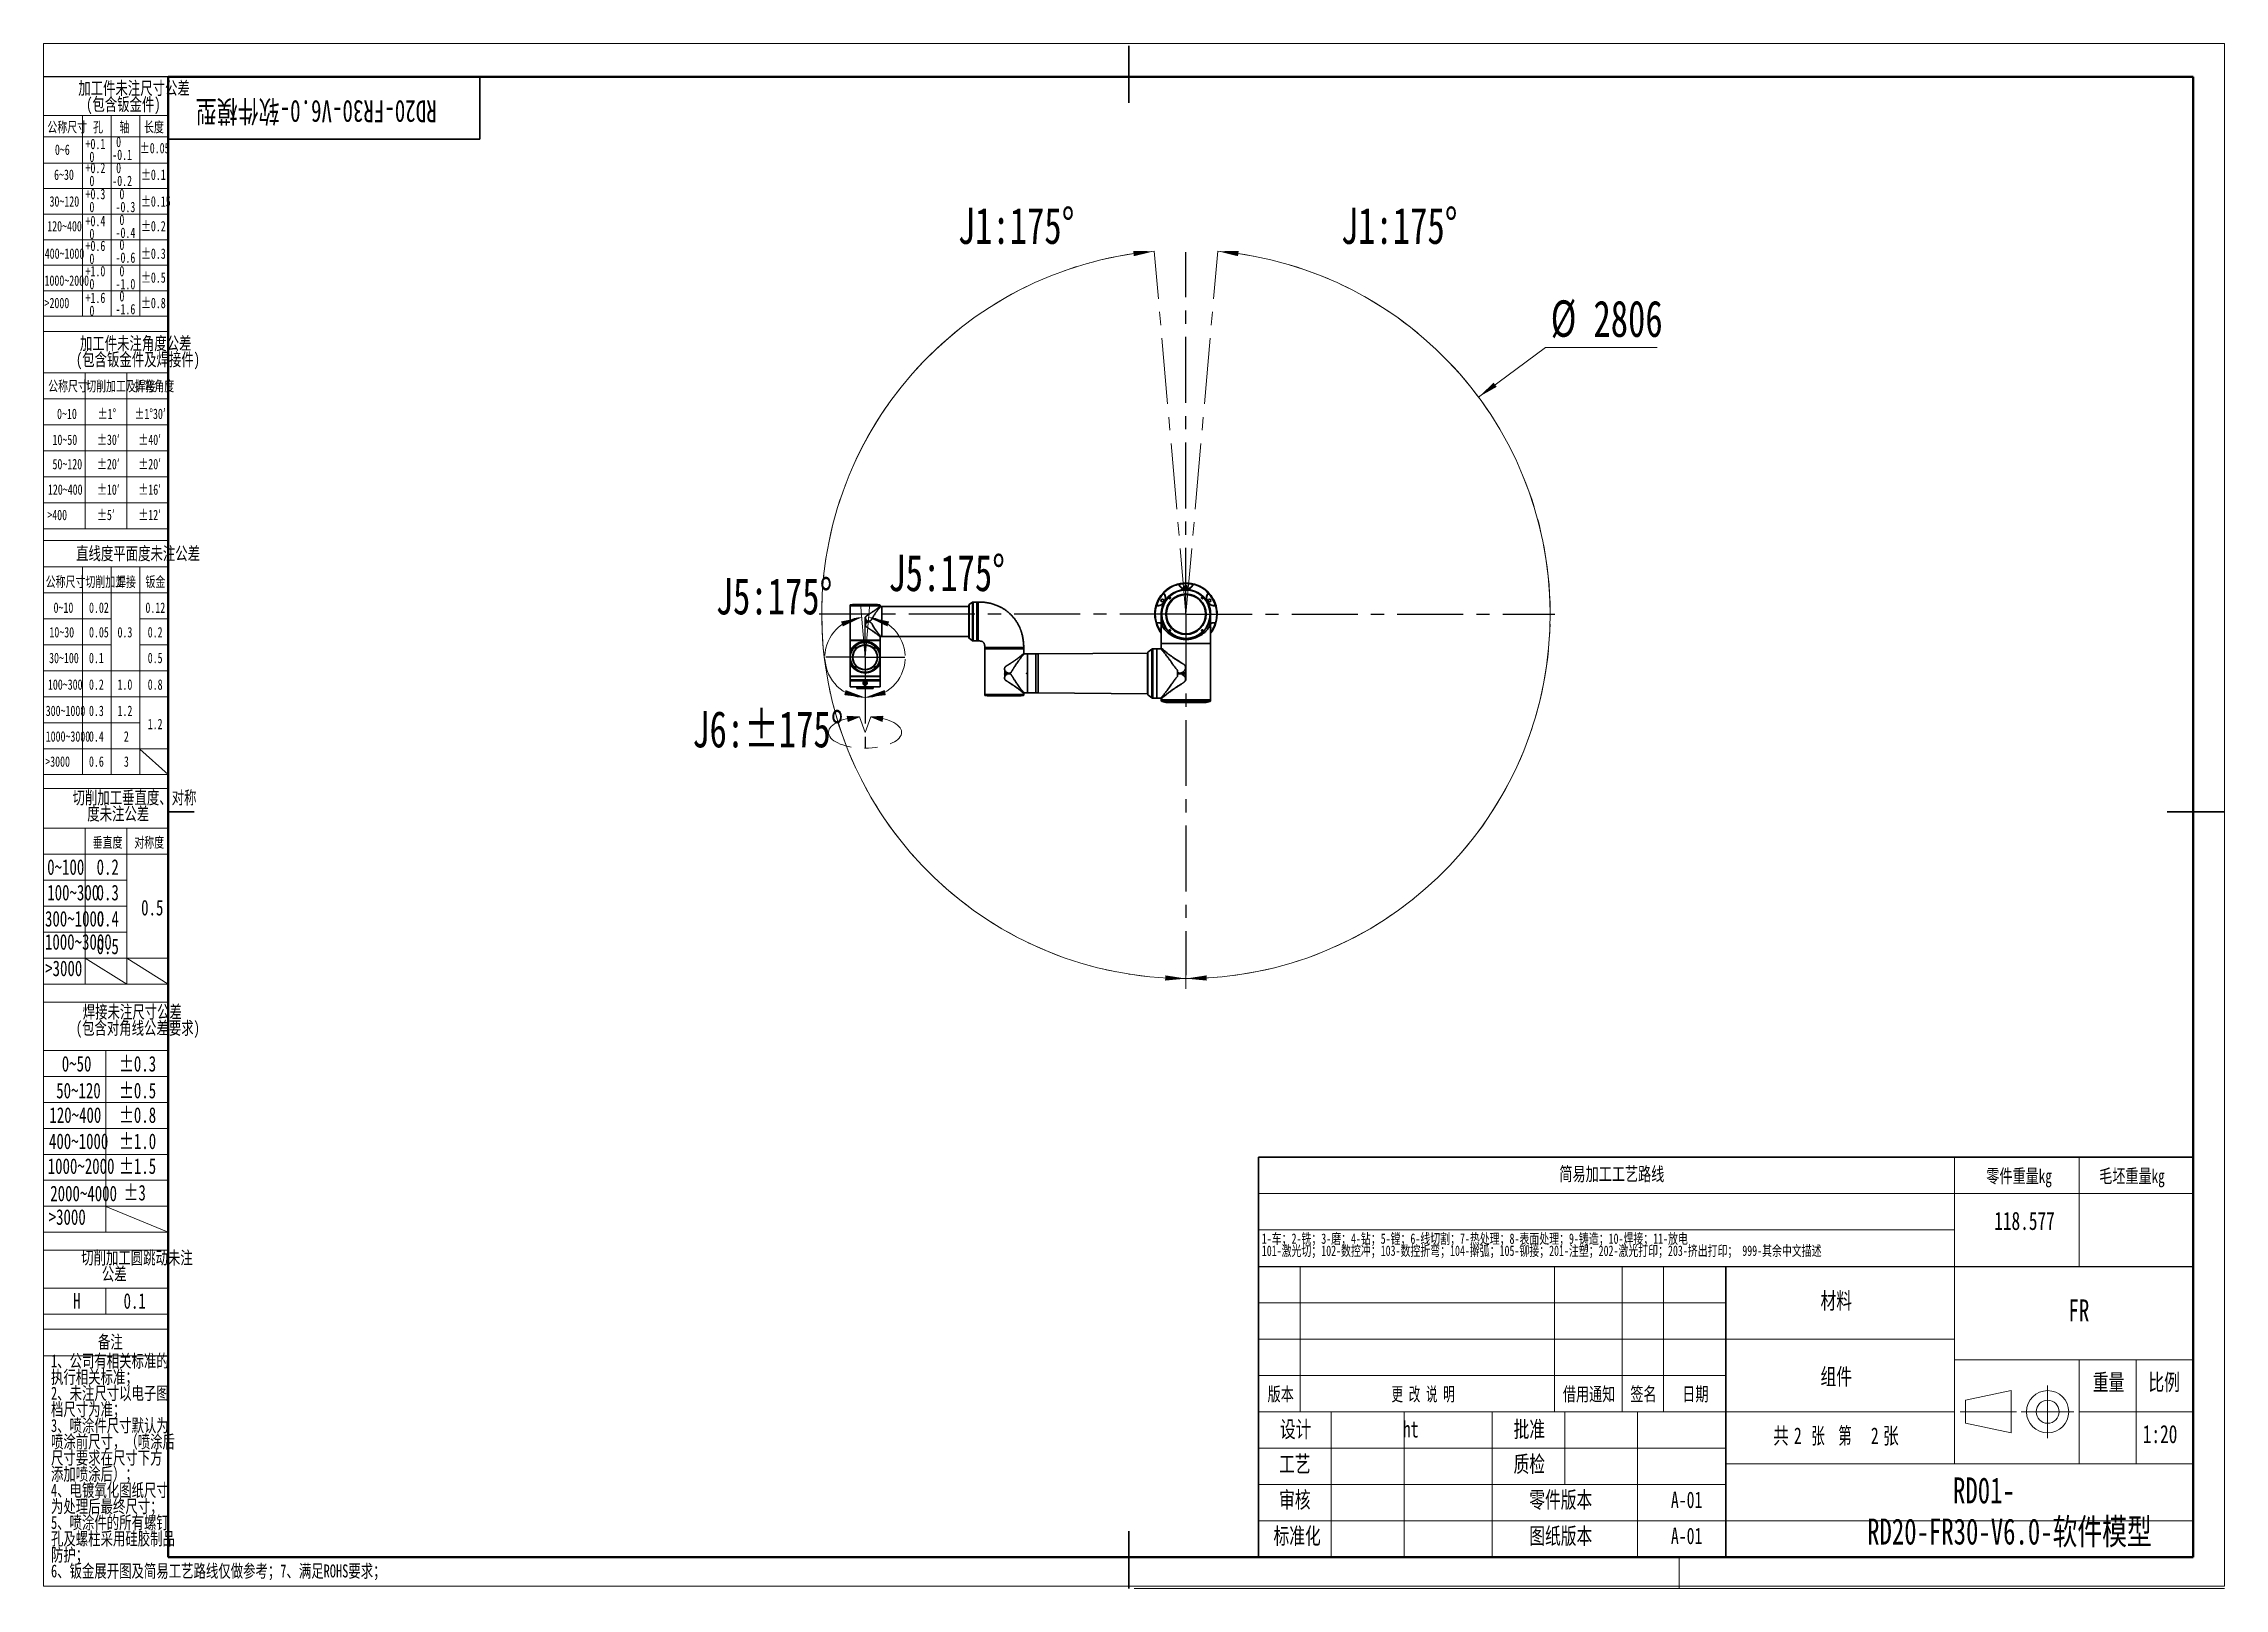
# Paper-space layout '图纸2' of a CAD drawing. Header units: millimetres. Extents: x 0 to 420, y 0 to 297.
import ezdxf

# ---------------------------------------------------------------- set-up
doc = ezdxf.new("R2010")
doc.units = ezdxf.units.MM
doc.linetypes.add('CENTERX2', pattern=[20.32, 12.7, -2.54, 2.54, -2.54])
doc.layers.get('0').update_dxf_attribs({"lineweight": 18})
for name, color, linetype, lineweight in [('中心线层', 6, 'CENTERX2', 25), ('文字层', 7, 'Continuous', 25), ('标注层', 150, 'Continuous', 18), ('细线层', 7, 'Continuous', 25)]:
    doc.layers.add(name, color=color, linetype=linetype, lineweight=lineweight)
doc.styles.add('SLDTEXTSTYLE0', font='', dxfattribs={"width": 0.7})
doc.styles.add('SLDTEXTSTYLE1', font='', dxfattribs={"width": 0.7})
doc.styles.add('SLDTEXTSTYLE2', font='', dxfattribs={"width": 0.614286})
doc.styles.add('SLDTEXTSTYLE3', font='', dxfattribs={"width": 0.6})
doc.styles.get('SLDTEXTSTYLE0').set_extended_font_data('宋体')
doc.styles.get('SLDTEXTSTYLE1').set_extended_font_data('宋体')
doc.styles.get('SLDTEXTSTYLE2').set_extended_font_data('宋体')
doc.styles.get('SLDTEXTSTYLE3').set_extended_font_data('宋体')
doc.dimstyles.new('SLDDIMSTYLE3', dxfattribs={"dimtxt": 7, "dimasz": 4, "dimexe": 0, "dimexo": 0.0625, "dimgap": 1.75, "dimtad": 0, "dimtih": 1, "dimtoh": 1, "dimlfac": 20, "dimrnd": 1e-09, "dimzin": 12, "dimdsep": 46, "dimtxsty": 'SLDTEXTSTYLE1', "dimcen": 0, "dimdle": 8, "dimadec": 0, "dimazin": 3, "dimtfac": 1, "dimtdec": 3, "dimtofl": 0, "dimtmove": 0, "dimatfit": 3, "dimfxl": 1, "dimfrac": 2, "dimtolj": 1, "dimarcsym": 0})
doc.dimstyles.new('SLDDIMSTYLE4', dxfattribs={"dimtxt": 3.5, "dimasz": 4, "dimexe": 0, "dimexo": 0.0625, "dimgap": 0.875, "dimtad": 0, "dimtih": 1, "dimtoh": 1, "dimdec": 4, "dimlfac": 20, "dimzin": 12, "dimdsep": 46, "dimtxsty": 'SLDTEXTSTYLE1', "dimcen": 0.09, "dimdle": 8, "dimazin": 3, "dimtfac": 1, "dimtdec": 3, "dimtofl": 0, "dimtmove": 0, "dimatfit": 3, "dimfxl": 1, "dimfrac": 2, "dimtolj": 1, "dimarcsym": 0})

psp = doc.layouts.new('图纸2')

# ---------------------------------------------------------------- texts
at = {"color": 7, "linetype": 'Continuous', "lineweight": 0, "insert": (52.4882003, 282.2252771), "char_height": 4.233333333, "width": 96.647709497, "attachment_point": 2, "rotation": 180, "style": 'SLDTEXTSTYLE0'}
psp.add_mtext('RD20-FR30-V6.0-软件模型', dxfattribs=at)
at = {"color": 7, "linetype": 'Continuous', "lineweight": 0, "attachment_point": 2}
for s, insert, char_height, width, style in [('简易加工工艺路线', (302.0249592, 81.104479), 2.64583333, 41.697742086, 'SLDTEXTSTYLE0'), ('零件重量kg', (380.4551497, 80.7067115), 2.64583333, 26.094716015, 'SLDTEXTSTYLE0'), ('毛坯重量kg', (402.1912959, 80.7067115), 2.64583333, 26.094716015, 'SLDTEXTSTYLE0'), ('118.577', (381.4992915, 72.4968666), 3.5, 23.322905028, 'SLDTEXTSTYLE1'), ('材料', (345.2504385, 56.9594558), 3.175, 12.242374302, 'SLDTEXTSTYLE0'), ('FR', (391.968778, 55.6307881), 4.23333333, 8.111918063, 'SLDTEXTSTYLE1'), ('组件', (345.2504385, 42.3567866), 3.175, 12.118212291, 'SLDTEXTSTYLE0'), ('版本', (238.2513583, 38.7168178), 2.64583333, 10.119203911, 'SLDTEXTSTYLE0'), ('更 改 说 明', (265.6770157, 38.7168178), 2.64583333, 24.824378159, 'SLDTEXTSTYLE2'), ('借用通知', (297.6411313, 38.7168178), 2.64583333, 20.569506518, 'SLDTEXTSTYLE0'), ('签名', (308.1061666, 38.7168178), 2.64583333, 9.70533054, 'SLDTEXTSTYLE0'), ('日期', (318.1061766, 38.7168178), 2.64583333, 9.125907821, 'SLDTEXTSTYLE0'), ('重量', (397.6959531, 41.270776), 3.175, 12.192709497, 'SLDTEXTSTYLE0'), ('比例', (408.3966678, 41.270776), 3.175, 11.249078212, 'SLDTEXTSTYLE0'), ('设计', (241.1282152, 32.2180943), 3.175, 12.093379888, 'SLDTEXTSTYLE0'), ('ht', (263.2847397, 32.2180944), 3.175, 5.711452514, 'SLDTEXTSTYLE1'), ('批准', (286.1282252, 32.2180943), 3.175, 12.192709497, 'SLDTEXTSTYLE0'), ('1:20', (407.6063901, 31.4485132), 3.5, 12.865921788, 'SLDTEXTSTYLE1'), ('工艺', (240.9684929, 25.5202926), 3.175, 11.994050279, 'SLDTEXTSTYLE0'), ('质检', (286.1282252, 25.5202926), 3.175, 12.167877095, 'SLDTEXTSTYLE0'), ('RD01-', (373.6904699, 21.3538255), 5, 24.363128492, 'SLDTEXTSTYLE1'), ('审核', (240.9684929, 18.6344349), 3.175, 11.770558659, 'SLDTEXTSTYLE0'), ('零件版本', (292.1854278, 18.6344349), 3.175, 24.857234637, 'SLDTEXTSTYLE0'), ('A-01', (316.4287355, 18.634435), 3.175, 12.018882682, 'SLDTEXTSTYLE1'), ('RD20-FR30-V6.0-软件模型', (378.5967199, 13.4326354), 5, 114.150837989, 'SLDTEXTSTYLE0'), ('标准化', (241.4126524, 11.6837024), 3.175, 18.524972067, 'SLDTEXTSTYLE0'), ('图纸版本', (292.1854278, 11.6837024), 3.175, 24.261256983, 'SLDTEXTSTYLE0'), ('A-01', (316.4287355, 11.6837025), 3.175, 12.018882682, 'SLDTEXTSTYLE1')]:
    psp.add_mtext(s, dxfattribs=dict(at, insert=insert, char_height=char_height, width=width, style=style))
at = {"layer": '文字层', "color": 1}
for s, insert, char_height, width, attachment_point, style in [('公称尺寸', (0.7236689, 282.3304405), 2, 15.517318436, 1, 'SLDTEXTSTYLE0'), ('孔', (9.5078437, 282.3304405), 2, 3.660335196, 1, 'SLDTEXTSTYLE0'), ('轴', (14.5989393, 282.3304405), 2, 3.550837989, 1, 'SLDTEXTSTYLE0'), ('长度', (19.3231518, 282.3304405), 2, 7.602234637, 1, 'SLDTEXTSTYLE0'), ('0~6', (2.1717435, 277.9823416), 2, 5.615642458, 1, 'SLDTEXTSTYLE1'), ('%%P0.05', (18.5342629, 278.2887327), 2, 11.137430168, 1, 'SLDTEXTSTYLE1'), ('6~30', (2.0084829, 273.1627268), 2, 7.617877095, 1, 'SLDTEXTSTYLE1'), ('%%P0.1', (18.7483429, 273.1627268), 2, 8.97877095, 1, 'SLDTEXTSTYLE1'), ('30~120', (1.1293163, 268.0191099), 2, 11.575418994, 1, 'SLDTEXTSTYLE1'), ('%%P0.15', (18.7483429, 268.0191099), 2, 11.137430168, 1, 'SLDTEXTSTYLE1'), ('120~400', (0.6904278, 263.2549891), 2, 13.358659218, 1, 'SLDTEXTSTYLE1'), ('%%P0.2', (18.7483429, 263.2549891), 2, 9.135195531, 1, 'SLDTEXTSTYLE1'), ('400~1000', (0.2099909, 257.9708919), 2, 15.673743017, 1, 'SLDTEXTSTYLE1'), ('%%P0.3', (18.7483429, 257.9708919), 2, 9.135195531, 1, 'SLDTEXTSTYLE1'), ('1000~2000', (0.1711014, 252.7824427), 2, 17.363128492, 1, 'SLDTEXTSTYLE1'), ('%%P0.5', (18.7483429, 253.3619854), 2, 9.135195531, 1, 'SLDTEXTSTYLE1'), ('>2000', (0.1711014, 248.469112), 2, 9.541899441, 1, 'SLDTEXTSTYLE1'), ('%%P0.8', (18.7483429, 248.469112), 2, 9.150837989, 1, 'SLDTEXTSTYLE1'), ('公称尺寸', (0.8728681, 232.4656021), 2, 15.517318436, 1, 'SLDTEXTSTYLE0'), ('切削加工及焊接', (8.2028679, 232.4656021), 2, 27.734078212, 1, 'SLDTEXTSTYLE0'), ('折弯角度', (17.4941762, 232.4656021), 2, 15.595530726, 1, 'SLDTEXTSTYLE0'), ('0~10', (2.5803191, 227.1224266), 2, 7.617877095, 1, 'SLDTEXTSTYLE1'), ('%%P1%%D', (10.4111039, 227.1224266), 2, 6.83575419, 1, 'SLDTEXTSTYLE1'), ('%%P1%%D30′', (17.4941762, 227.1224266), 2, 14.625698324, 1, 'SLDTEXTSTYLE0'), ('10~50', (1.7025413, 222.1322214), 2, 9.354189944, 1, 'SLDTEXTSTYLE1'), ('%%P30′', (10.2791595, 222.1322214), 2, 8.618994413, 1, 'SLDTEXTSTYLE0'), ('%%P40′', (18.2441761, 222.1322214), 2, 8.618994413, 1, 'SLDTEXTSTYLE0'), ('50~120', (1.7025413, 217.449122), 2, 11.575418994, 1, 'SLDTEXTSTYLE1'), ('%%P20′', (10.2791595, 217.449122), 2, 8.618994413, 1, 'SLDTEXTSTYLE0'), ('%%P20′', (18.2441761, 217.449122), 2, 8.618994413, 1, 'SLDTEXTSTYLE0'), ('120~400', (0.8247642, 212.5439182), 2, 13.358659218, 1, 'SLDTEXTSTYLE1'), ('%%P10′', (10.2791595, 212.5439182), 2, 8.618994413, 1, 'SLDTEXTSTYLE0'), ('%%P16′', (18.2455649, 212.5439182), 2, 8.618994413, 1, 'SLDTEXTSTYLE0'), ('>400', (0.7005306, 207.6612589), 2, 7.539664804, 1, 'SLDTEXTSTYLE1'), ('%%P5′', (10.2791595, 207.6612589), 2, 6.616759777, 1, 'SLDTEXTSTYLE0'), ('%%P12′', (18.2455649, 207.6612589), 2, 8.618994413, 1, 'SLDTEXTSTYLE0'), ('直线度平面度未注公差', (18.1914102, 200.48856), 2.5, 49.547486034, 2, 'SLDTEXTSTYLE0'), ('公称尺寸', (0.3969858, 194.797927), 2, 15.517318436, 1, 'SLDTEXTSTYLE0'), ('切削加工', (8.0499514, 194.797927), 2, 15.658100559, 1, 'SLDTEXTSTYLE0'), ('焊接', (13.9446838, 194.797927), 2, 7.680446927, 1, 'SLDTEXTSTYLE0'), ('钣金', (19.6093315, 194.797927), 2, 7.711731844, 1, 'SLDTEXTSTYLE0'), ('0~10', (1.9088555, 189.8071221), 2, 7.617877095, 1, 'SLDTEXTSTYLE1'), ('0.02', (8.7386836, 189.8071221), 2, 7.570949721, 1, 'SLDTEXTSTYLE1'), ('0.12', (19.6051649, 189.8071221), 2, 7.570949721, 1, 'SLDTEXTSTYLE1'), ('10~30', (1.1075207, 185.0771701), 2, 9.354189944, 1, 'SLDTEXTSTYLE1'), ('0.05', (8.7386836, 185.0771701), 2, 7.570949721, 1, 'SLDTEXTSTYLE1'), ('0.3', (14.2289582, 185.0771701), 2, 5.568715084, 1, 'SLDTEXTSTYLE1'), ('0.2', (20.0440538, 185.0771701), 2, 5.568715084, 1, 'SLDTEXTSTYLE1'), ('30~100', (1.0481625, 180.1230744), 2, 11.575418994, 1, 'SLDTEXTSTYLE1'), ('0.1', (8.7268543, 180.1230744), 2, 5.412290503, 1, 'SLDTEXTSTYLE1'), ('0.5', (20.0440538, 180.1230744), 2, 5.568715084, 1, 'SLDTEXTSTYLE1'), ('100~300', (0.8247642, 175.0026337), 2, 13.358659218, 1, 'SLDTEXTSTYLE1'), ('0.2', (8.7268543, 175.0026337), 2, 5.568715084, 1, 'SLDTEXTSTYLE1'), ('1.0', (14.2289582, 175.0026337), 2, 5.34972067, 1, 'SLDTEXTSTYLE1'), ('0.8', (20.0440538, 175.0026337), 2, 5.584357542, 1, 'SLDTEXTSTYLE1'), ('300~1000', (0.3984465, 169.9444527), 2, 15.579888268, 1, 'SLDTEXTSTYLE1'), ('0.3', (8.7268543, 169.9444527), 2, 5.568715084, 1, 'SLDTEXTSTYLE1'), ('1.2', (14.2289582, 169.9444527), 2, 5.302793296, 1, 'SLDTEXTSTYLE1'), ('1000~3000', (0.3984465, 165.0119882), 2, 17.363128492, 1, 'SLDTEXTSTYLE1'), ('0.4', (8.7268543, 165.0119882), 2, 5.678212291, 1, 'SLDTEXTSTYLE1'), ('2', (15.4540336, 165.0119882), 2, 1.548603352, 1, 'SLDTEXTSTYLE1'), ('1.2', (20.0412761, 167.4097502), 2, 5.302793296, 1, 'SLDTEXTSTYLE1'), ('>3000', (0.3081687, 160.1784463), 2, 9.541899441, 1, 'SLDTEXTSTYLE1'), ('0.6', (8.7268543, 160.1784463), 2, 5.615642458, 1, 'SLDTEXTSTYLE1'), ('3', (15.4540336, 160.1784463), 2, 1.517318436, 1, 'SLDTEXTSTYLE1'), ('垂直度', (9.4495466, 144.6053953), 2, 11.606703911, 1, 'SLDTEXTSTYLE0'), ('对称度', (17.4679064, 144.6053953), 2, 11.637988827, 1, 'SLDTEXTSTYLE0'), ('0~100', (0.6847062, 140.3666829), 3, 14.430167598, 1, 'SLDTEXTSTYLE1'), ('0.2', (10.1978353, 140.3666829), 3, 8.353072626, 1, 'SLDTEXTSTYLE1'), ('100~300', (0.695123, 135.4524618), 3, 20.037988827, 1, 'SLDTEXTSTYLE1'), ('0.3', (10.1978353, 135.4524618), 3, 8.353072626, 1, 'SLDTEXTSTYLE1'), ('300~1000', (0.2617896, 130.4110618), 3, 23.369832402, 1, 'SLDTEXTSTYLE1'), ('0.4', (10.1978353, 130.4110618), 3, 8.517318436, 1, 'SLDTEXTSTYLE1'), ('0.5', (18.7762398, 132.5457658), 3, 8.353072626, 1, 'SLDTEXTSTYLE1'), ('1000~3000', (0.2541502, 125.9602585), 3, 26.044692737, 1, 'SLDTEXTSTYLE1'), ('0.5', (10.1978353, 125.0991676), 3, 8.353072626, 1, 'SLDTEXTSTYLE1'), ('>3000', (0.2958171, 120.8624334), 3, 14.312849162, 1, 'SLDTEXTSTYLE1'), ('0~50', (3.4881391, 102.4915241), 3, 11.426815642, 1, 'SLDTEXTSTYLE1'), ('%%P0.3', (14.5214128, 102.4915241), 3, 13.702793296, 1, 'SLDTEXTSTYLE1'), ('50~120', (2.4215577, 97.3363958), 3, 17.363128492, 1, 'SLDTEXTSTYLE1'), ('%%P0.5', (14.5214128, 97.3363958), 3, 13.702793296, 1, 'SLDTEXTSTYLE1'), ('120~400', (1.1048911, 92.6187117), 3, 20.037988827, 1, 'SLDTEXTSTYLE1'), ('%%P0.8', (14.5214128, 92.6187117), 3, 13.726256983, 1, 'SLDTEXTSTYLE1'), ('400~1000', (1.0294442, 87.5727314), 3, 23.510614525, 1, 'SLDTEXTSTYLE1'), ('%%P1.0', (14.5214128, 87.5727314), 3, 13.773184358, 1, 'SLDTEXTSTYLE1'), ('1000~2000', (0.7836105, 82.7836759), 3, 26.044692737, 1, 'SLDTEXTSTYLE1'), ('%%P1.5', (14.5214128, 82.7836759), 3, 13.702793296, 1, 'SLDTEXTSTYLE1'), ('2000~4000', (1.2699128, 77.5260635), 3, 26.420111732, 1, 'SLDTEXTSTYLE1'), ('%%P3', (15.3937239, 77.6711331), 3, 7.696089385, 1, 'SLDTEXTSTYLE1'), ('>3000', (0.9648612, 72.9839052), 3, 14.312849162, 1, 'SLDTEXTSTYLE1'), ('H', (5.6606944, 56.8260512), 3, 2.792178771, 1, 'SLDTEXTSTYLE1'), ('0.1', (15.3937239, 56.8260512), 3, 8.118435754, 1, 'SLDTEXTSTYLE1'), ('备注', (12.8582885, 48.6900487), 2.5, 9.502793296, 2, 'SLDTEXTSTYLE0'), ('6、钣金展开图及简易工艺路线仅做参考；7、满足ROHS要求；', (1.4141445, 4.5931322), 2.5, 131.240223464, 1, 'SLDTEXTSTYLE0')]:
    psp.add_mtext(s, dxfattribs=dict(at, insert=insert, char_height=char_height, width=width, attachment_point=attachment_point, style=style))
at = {"layer": '标注层', "color": 7, "char_height": 7, "attachment_point": 1, "style": 'SLDTEXTSTYLE1'}
for s, insert, width in [('J1:175%%D', (176.0552866, 265.8387606), 46.645810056), ('J1:175%%D', (249.8338252, 265.8387606), 46.645810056), ('J5:175%%D', (162.6852099, 198.990146), 46.645810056), ('J5:175%%D', (129.4362736, 194.5058365), 46.645810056), ('J6:%%P175%%D', (124.9109545, 168.9038568), 60.661452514)]:
    psp.add_mtext(s, dxfattribs=dict(at, insert=insert, width=width))

# ---------------------------------------------------------------- blocks, each defined once
blk = doc.blocks.new('SW_NOTE_23')
at = {"color": 0, "linetype": 'Continuous', "lineweight": 0, "attachment_point": 2}
for s, insert, char_height, width, style in [('共', (2.18, 4.09), 3.17, 5.8604, 'SLDTEXTSTYLE0'), ('张  第', (11.91, 4.09), 3.175, 15.6444, 'SLDTEXTSTYLE3'), ('张', (23.35, 4.09), 3.17, 5.6866, 'SLDTEXTSTYLE0'), ('2', (5.42, 4.09), 3.17, 2.4584, 'SLDTEXTSTYLE1'), ('2', (20.24, 4.09), 3.17, 2.4584, 'SLDTEXTSTYLE1')]:
    blk.add_mtext(s, dxfattribs=dict(at, insert=insert, char_height=char_height, width=width, style=style))
blk = doc.blocks.new('SW_NOTE_24')
at = {"color": 0, "linetype": 'Continuous', "lineweight": 0, "char_height": 2, "attachment_point": 1, "style": 'SLDTEXTSTYLE0'}
for s, insert, width in [('1-车；2-铣；3-磨；4-钻；5-镗；6-线切割；7-热处理；8-表面处理；9-铸造；10-焊接；11-放电', (0, 2.58), 171.5039), ('101-激光切；102-数控冲；103-数控折弯；104-擀弧；105-铆接；201-注塑；202-激光打印；203-挤出打印； 999-其余中文描述', (0, 0.25), 225.6425)]:
    blk.add_mtext(s, dxfattribs=dict(at, insert=insert, width=width))
blk = doc.blocks.new('SW_NOTE_25')
at = {"layer": '文字层', "color": 0, "char_height": 2.5, "attachment_point": 2, "style": 'SLDTEXTSTYLE0'}
for s, insert, width in [('加工件未注尺寸公差', (15.47, 3.22), 44.581), ('(包含钣金件)', (13.41, 0.11), 27.8631)]:
    blk.add_mtext(s, dxfattribs=dict(at, insert=insert, width=width))
blk = doc.blocks.new('SW_NOTE_26')
at = {"layer": '文字层', "color": 0, "char_height": 2, "attachment_point": 1, "style": 'SLDTEXTSTYLE1'}
for s, insert, width in [('-0.1', (0, 0.09), 7.4771), ('0', (0.75, 2.58), 1.6112)]:
    blk.add_mtext(s, dxfattribs=dict(at, insert=insert, width=width))
blk = doc.blocks.new('SW_NOTE_27')
at = {"layer": '文字层', "color": 0, "char_height": 2, "attachment_point": 1, "style": 'SLDTEXTSTYLE1'}
for s, insert, width in [('+0.1', (0, 2.58), 7.4302), ('0', (0.75, 0.09), 1.6112)]:
    blk.add_mtext(s, dxfattribs=dict(at, insert=insert, width=width))
blk = doc.blocks.new('SW_NOTE_28')
at = {"layer": '文字层', "color": 0, "char_height": 2, "attachment_point": 1, "style": 'SLDTEXTSTYLE1'}
for s, insert, width in [('+0.2', (0, 2.58), 7.5866), ('0', (0.75, 0.09), 1.6112)]:
    blk.add_mtext(s, dxfattribs=dict(at, insert=insert, width=width))
blk = doc.blocks.new('SW_NOTE_29')
at = {"layer": '文字层', "color": 0, "char_height": 2, "attachment_point": 1, "style": 'SLDTEXTSTYLE1'}
for s, insert, width in [('+0.3', (0, 2.58), 7.5866), ('0', (0.75, 0.09), 1.6112)]:
    blk.add_mtext(s, dxfattribs=dict(at, insert=insert, width=width))
blk = doc.blocks.new('SW_NOTE_30')
at = {"layer": '文字层', "color": 0, "char_height": 2, "attachment_point": 1, "style": 'SLDTEXTSTYLE1'}
for s, insert, width in [('+0.4', (0, 2.58), 7.6961), ('0', (0.75, 0.09), 1.6112)]:
    blk.add_mtext(s, dxfattribs=dict(at, insert=insert, width=width))
blk = doc.blocks.new('SW_NOTE_31')
at = {"layer": '文字层', "color": 0, "char_height": 2, "attachment_point": 1, "style": 'SLDTEXTSTYLE1'}
for s, insert, width in [('-0.2', (0, 0.09), 7.6335), ('0', (0.75, 2.58), 1.6112)]:
    blk.add_mtext(s, dxfattribs=dict(at, insert=insert, width=width))
blk = doc.blocks.new('SW_NOTE_32')
at = {"layer": '文字层', "color": 0, "char_height": 2, "attachment_point": 1, "style": 'SLDTEXTSTYLE1'}
for s, insert, width in [('-0.3', (0, 0.09), 7.6335), ('0', (0.75, 2.58), 1.6112)]:
    blk.add_mtext(s, dxfattribs=dict(at, insert=insert, width=width))
blk = doc.blocks.new('SW_NOTE_33')
at = {"layer": '文字层', "color": 0, "char_height": 2, "attachment_point": 1, "style": 'SLDTEXTSTYLE1'}
for s, insert, width in [('-0.4', (0, 0.09), 7.743), ('0', (0.75, 2.58), 1.6112)]:
    blk.add_mtext(s, dxfattribs=dict(at, insert=insert, width=width))
blk = doc.blocks.new('SW_NOTE_34')
at = {"layer": '文字层', "color": 0, "char_height": 2, "attachment_point": 1, "style": 'SLDTEXTSTYLE1'}
for s, insert, width in [('+0.6', (0, 2.58), 7.6335), ('0', (0.75, 0.09), 1.6112)]:
    blk.add_mtext(s, dxfattribs=dict(at, insert=insert, width=width))
blk = doc.blocks.new('SW_NOTE_35')
at = {"layer": '文字层', "color": 0, "char_height": 2, "attachment_point": 1, "style": 'SLDTEXTSTYLE1'}
for s, insert, width in [('-0.6', (0, 0.09), 7.6804), ('0', (0.75, 2.58), 1.6112)]:
    blk.add_mtext(s, dxfattribs=dict(at, insert=insert, width=width))
blk = doc.blocks.new('SW_NOTE_36')
at = {"layer": '文字层', "color": 0, "char_height": 2, "attachment_point": 1, "style": 'SLDTEXTSTYLE1'}
for s, insert, width in [('+1.0', (0, 2.58), 7.6335), ('0', (0.75, 0.09), 1.6112)]:
    blk.add_mtext(s, dxfattribs=dict(at, insert=insert, width=width))
blk = doc.blocks.new('SW_NOTE_37')
at = {"layer": '文字层', "color": 0, "char_height": 2, "attachment_point": 1, "style": 'SLDTEXTSTYLE1'}
for s, insert, width in [('-1.0', (0, 0.09), 7.6804), ('0', (0.75, 2.58), 1.6112)]:
    blk.add_mtext(s, dxfattribs=dict(at, insert=insert, width=width))
blk = doc.blocks.new('SW_NOTE_38')
at = {"layer": '文字层', "color": 0, "char_height": 2, "attachment_point": 1, "style": 'SLDTEXTSTYLE1'}
for s, insert, width in [('+1.6', (0, 2.58), 7.6335), ('0', (0.75, 0.09), 1.6112)]:
    blk.add_mtext(s, dxfattribs=dict(at, insert=insert, width=width))
blk = doc.blocks.new('SW_NOTE_39')
at = {"layer": '文字层', "color": 0, "char_height": 2, "attachment_point": 1, "style": 'SLDTEXTSTYLE1'}
for s, insert, width in [('-1.6', (0, 0.09), 7.6804), ('0', (0.75, 2.58), 1.6112)]:
    blk.add_mtext(s, dxfattribs=dict(at, insert=insert, width=width))
blk = doc.blocks.new('SW_NOTE_40')
at = {"layer": '文字层', "color": 0, "char_height": 2.5, "attachment_point": 2, "style": 'SLDTEXTSTYLE0'}
for s, insert, width in [('(包含钣金件及焊接件)', (15.91, 0.11), 47.8855), ('加工件未注角度公差', (15.47, 3.22), 44.581)]:
    blk.add_mtext(s, dxfattribs=dict(at, insert=insert, width=width))
blk = doc.blocks.new('SW_NOTE_41')
at = {"layer": '文字层', "color": 0, "char_height": 2.5, "attachment_point": 2, "style": 'SLDTEXTSTYLE0'}
for s, insert, width in [('切削加工垂直度、对称', (17.19, 3.22), 49.6257), ('度未注公差', (14.06, 0.11), 24.5782)]:
    blk.add_mtext(s, dxfattribs=dict(at, insert=insert, width=width))
blk = doc.blocks.new('SW_NOTE_42')
at = {"layer": '文字层', "color": 0, "char_height": 2.5, "attachment_point": 2, "style": 'SLDTEXTSTYLE0'}
for s, insert, width in [('(包含对角线公差要求)', (14.82, 0.11), 47.8855), ('焊接未注尺寸公差', (13.75, 3.22), 39.5559)]:
    blk.add_mtext(s, dxfattribs=dict(at, insert=insert, width=width))
blk = doc.blocks.new('SW_NOTE_43')
at = {"layer": '文字层', "color": 0, "char_height": 2.5, "attachment_point": 2, "style": 'SLDTEXTSTYLE0'}
for s, insert, width in [('切削加工圆跳动未注', (15.47, 3.22), 44.6201), ('公差', (11.09, 0.11), 9.3855)]:
    blk.add_mtext(s, dxfattribs=dict(at, insert=insert, width=width))
blk = doc.blocks.new('SW_NOTE_44')
at = {"layer": '文字层', "color": 0, "char_height": 2.5, "attachment_point": 1, "style": 'SLDTEXTSTYLE0'}
for s, insert, width in [('执行相关标准；', (0, 0.11), 31.1676), ('1、公司有相关标准的', (0, 3.22), 46.595), ('2、未注尺寸以电子图', (0, -3), 46.8687), ('档尺寸为准；', (0, -6.11), 26.1425), ('3、喷涂件尺寸默认为', (0, -9.22), 47.0056), ('喷涂前尺寸，（喷涂后', (0, -12.33), 49.2933), ('尺寸要求在尺寸下方', (0, -15.44), 44.6788), ('添加喷涂后）；', (0, -18.56), 31.1285), ('4、电镀氧化图纸尺寸', (0, -21.67), 47.1034), ('为处理后最终尺寸；', (0, -24.78), 41.1201), ('5、喷涂件的所有螺钉', (0, -27.89), 47.0447), ('孔及螺柱采用硅胶制品', (0, -31), 49.3324), ('防护；', (0, -34.11), 10.8324)]:
    blk.add_mtext(s, dxfattribs=dict(at, insert=insert, width=width))
blk = doc.blocks.new('块2')
at = {"linetype": 'Continuous'}
blk.add_hatch(color=7, dxfattribs=at).paths.add_polyline_path([(-4.7, 71.8), (-9.8, 48.8), (-14.9, 71.8)], flags=0)
at = {"color": 7, "linetype": 'Continuous', "lineweight": 18}
for p, q in [((-9.8, 48.8), (-14.9, 71.8)), ((-14.9, 71.8), (-4.7, 71.8)), ((-4.7, 71.8), (-9.8, 48.8))]:
    blk.add_line(p, q, dxfattribs=at)
blk = doc.blocks.new('*X59')
at = {"layer": '标注层'}
blk.add_hatch(color=7, dxfattribs=at).paths.add_polyline_path([(276.34, 229.34), (279.85, 231.32), (279.26, 232.12)], flags=0)
at = {"layer": '标注层', "color": 7}
for p, q in [((276.34, 229.34), (289.25, 238.91)), ((289.25, 238.91), (310.75, 238.91))]:
    blk.add_line(p, q, dxfattribs=at)
at = {"layer": '标注层', "color": 7, "char_height": 7, "attachment_point": 1, "style": 'SLDTEXTSTYLE1'}
for s, insert, width in [('%%C', (290.25, 247.97), 6.5698), ('2806', (298.48, 247.94), 26.6078)]:
    blk.add_mtext(s, dxfattribs=dict(at, insert=insert, width=width))
blk = doc.blocks.new('*X60')
at = {"layer": '标注层'}
for points in [[(213.89, 257.43), (209.86, 257.46), (209.97, 256.47)], [(220, 117.39), (216.02, 118.01), (215.99, 117.01)]]:
    blk.add_hatch(color=7, dxfattribs=at).paths.add_polyline_path(points, flags=0)
at = {"layer": '标注层', "color": 7}
blk.add_line((220, 118.07), (220, 115.39), dxfattribs=at)
for start, end in [(95, 182.5), (182.5, 270)]:
    blk.add_arc((220, 187.54), 70.15, start, end, dxfattribs=at)
blk = doc.blocks.new('*X61')
at = {"layer": '标注层'}
for points in [[(226.12, 257.43), (230.03, 256.47), (230.15, 257.46)], [(220, 117.39), (224.02, 117.01), (223.99, 118.01)]]:
    blk.add_hatch(color=7, dxfattribs=at).paths.add_polyline_path(points, flags=0)
at = {"layer": '标注层', "color": 7}
blk.add_line((220, 118.07), (220, 115.39), dxfattribs=at)
for start, end in [(357.5, 85), (270, 357.5)]:
    blk.add_arc((220, 187.54), 70.15, start, end, dxfattribs=at)
blk = doc.blocks.new('*X62')
at = {"layer": '标注层'}
for points in [[(157.53, 186.94), (153.58, 186.14), (153.9, 185.19)], [(158.2, 171.51), (154.44, 172.94), (154.2, 171.97)]]:
    blk.add_hatch(color=7, dxfattribs=at).paths.add_polyline_path(points, flags=0)
at = {"layer": '标注层', "color": 7}
for p, q in [((157.63, 185.79), (157.36, 188.94)), ((158.2, 172.65), (158.2, 169.51))]:
    blk.add_line(p, q, dxfattribs=at)
for start, end in [(95, 177.5), (182.5, 270)]:
    blk.add_arc((158.2, 179.24), 7.73, start, end, dxfattribs=at)
blk = doc.blocks.new('*X63')
at = {"layer": '标注层'}
for points in [[(158.88, 186.94), (162.51, 185.19), (162.83, 186.14)], [(158.2, 171.51), (162.21, 171.97), (161.97, 172.94)]]:
    blk.add_hatch(color=7, dxfattribs=at).paths.add_polyline_path(points, flags=0)
at = {"layer": '标注层', "color": 7}
for p, q in [((158.78, 185.79), (159.05, 188.94)), ((158.2, 172.65), (158.2, 169.51))]:
    blk.add_line(p, q, dxfattribs=at)
for start, end in [(2.5, 85), (270, 357.5)]:
    blk.add_arc((158.2, 179.24), 7.73, start, end, dxfattribs=at)
blk = doc.blocks.new('SW_CENTERMARKSYMBOL_0')
at = {"layer": '中心线层', "color": 0}
for p, q in [((0, 0.05), (0, 69.72)), ((-0.05, 0), (-70.66, 0)), ((0, 0), (-0.02, 0)), ((0, 0), (0, 0.02)), ((0, 0), (0, -0.02)), ((0, 0), (0.02, 0)), ((0.05, 0), (71.02, 0)), ((0, -0.05), (0, -69.47))]:
    blk.add_line(p, q, dxfattribs=at)
blk = doc.blocks.new('SW_CENTERMARKSYMBOL_1_1')
at = {"layer": '中心线层', "color": 0}
for p, q in [((0, 0.05), (0, 7.74)), ((-0.05, 0), (-7.57, 0)), ((0, 0), (-0.03, 0)), ((0, 0), (0, 0.02)), ((0, 0), (0, -0.03)), ((0, 0), (0.02, 0)), ((0.05, 0), (7.64, 0)), ((0, -0.05), (0, -17.52))]:
    blk.add_line(p, q, dxfattribs=at)

# ---------------------------------------------------------------- dimensions: what is measured, and where the dimension line sits
at = {"layer": '标注层', "color": 7}
for base, line1, line2, picture, middle in [((149.9206363, 184.4837754), ((220.0035491, 118.0716422), (220.0035491, 257.2587242)), ((213.8895737, 257.4267195), (220.0035491, 187.5436614)), '*X60', (149.9206363, 184.4837754)), ((290.0864595, 184.4837755), ((226.1175244, 257.4267195), (220.0035491, 187.5436614)), ((220.0035491, 118.0716422), (220.0035491, 257.2587242)), '*X61', (290.0864595, 184.4837755)), ((150.4803044, 178.9061308), ((158.2033816, 172.6495911), (158.2033816, 185.8370642)), ((157.6308785, 185.7870682), (158.2033816, 179.2433277)), '*X62', (150.4803044, 178.9061308)), ((165.9264589, 178.9061308), ((158.7758848, 185.7870682), (158.2033816, 179.2433277)), ((158.2033816, 172.6495911), (158.2033816, 185.8370642)), '*X63', (165.9264589, 178.9061308))]:
    dim = psp.add_angular_dim_2l(base=base, line1=line1, line2=line2, dimstyle='SLDDIMSTYLE4', override={"dimtad": 0, "dimtih": 1, "dimtoh": 1, "dimsah": 1, "dimtdec": 2, "dimtzin": 12}, dxfattribs=at)
    dim.commit()
    dim.dimension.update_dxf_attribs({"geometry": picture, "text_midpoint": middle, "dimtype": 162})
dim = psp.add_diameter_dim_2p(p1=(163.6629929, 145.7493529), p2=(276.3441053, 229.33797), dimstyle='SLDDIMSTYLE3', override={"dimpost": '%%C<>', "dimsah": 1, "dimtzin": 12}, dxfattribs=at)
dim.commit()
dim.dimension.update_dxf_attribs({"geometry": '*X59', "text_midpoint": (296.2987822, 244.1406625), "dimtype": 163})

# ---------------------------------------------------------------- linework, layer by layer
at = {"color": 7, "linetype": 'Continuous', "lineweight": 18}
for p, q in [((-0.0005116, 297.3965803), (419.992988, 297.3965803)), ((-0.0005116, 297.3965803), (-0.0005116, 0.3965803)), ((419.992988, 297.3965803), (419.992988, 0.3965803)), ((367.9959285, 75.9894456), (367.9959285, 82.9894456)), ((391.9959285, 75.9894456), (391.9959285, 82.9894456)), ((233.9959285, 75.9894456), (413.9959285, 75.9894456)), ((367.9959285, 61.9894456), (367.9959285, 75.9894456)), ((391.9959285, 61.9894456), (391.9959285, 75.9894456)), ((367.9959285, 68.9894456), (233.9959285, 68.9894456)), ((241.9959285, 33.9894456), (241.9959285, 61.9894456)), ((290.9959285, 33.9894456), (290.9959285, 61.9894456)), ((303.9959285, 33.9894456), (303.9959285, 61.9894456)), ((311.9959285, 33.9894456), (311.9959285, 61.9894456)), ((367.9959285, 61.9894456), (367.9959285, 23.9894456)), ((323.9959285, 54.9894456), (233.9959285, 54.9894456)), ((323.9959285, 47.9894456), (233.9959285, 47.9894456)), ((323.9959285, 47.9894456), (367.9959285, 47.9894456)), ((413.9959285, 43.9894456), (367.9959285, 43.9894456)), ((391.9959285, 43.9894456), (391.9959285, 23.9894456)), ((402.9959285, 43.9894456), (402.9959285, 23.9894456)), ((323.9959285, 40.9894456), (233.9959285, 40.9894456)), ((370.1199914, 36.1982256), (378.9507352, 38.0539706)), ((378.9507352, 38.0539706), (378.9507352, 29.9249205)), ((367.9959285, 33.9894456), (233.9959285, 33.9894456)), ((247.9959285, 5.9894456), (247.9959285, 33.9894456)), ((261.9959285, 5.9894456), (261.9959285, 33.9894456)), ((278.9959285, 5.9894456), (278.9959285, 33.9894456)), ((292.9959285, 19.9894456), (292.9959285, 33.9894456)), ((306.9959285, 5.9894456), (306.9959285, 33.9894456)), ((370.1199914, 36.1982256), (370.1199914, 31.7806655)), ((391.9959285, 33.9894456), (413.9959285, 33.9894456)), ((370.1199914, 31.7806655), (378.9507352, 29.9249205)), ((323.9959285, 26.9894456), (233.9959285, 26.9894456)), ((367.9959285, 23.9894456), (323.9959285, 23.9894456)), ((413.9959285, 23.9894456), (367.9959285, 23.9894456)), ((323.9959285, 19.9894456), (233.9959285, 19.9894456)), ((323.9959285, 12.9894456), (233.9959285, 12.9894456)), ((314.9959285, 5.9894456), (314.9959285, -0.0105544)), ((-0.0005116, 0.3965803), (419.992988, 0.3965803)), ((209.9959285, -0.0105544), (419.9959285, -0.0105544))]:
    psp.add_line(p, q, dxfattribs=at)
at = {"color": 7, "linetype": 'Continuous', "lineweight": 35}
for p, q in [((208.9959285, 285.9894456), (208.9959285, 296.9894456)), ((83.9959285, 278.9894456), (83.9959285, 290.9894456)), ((23.9959285, 278.9894456), (83.9959285, 278.9894456)), ((218.6264151, 193.2615972), (218.6238001, 193.266357)), ((221.3832979, 193.2663571), (221.3806829, 193.2615972)), ((155.3283816, 189.1931791), (155.3033816, 189.1681791)), ((155.3033816, 189.1681791), (155.3033816, 182.6483284)), ((161.1033816, 189.1681791), (155.3033816, 189.1681791)), ((155.3047024, 189.2734735), (155.3035652, 189.2083269)), ((155.3035652, 189.2083269), (155.3132207, 189.1983284)), ((161.1031981, 189.2083269), (155.3035652, 189.2083269)), ((161.0935426, 189.1983284), (155.3132207, 189.1983284)), ((155.3283816, 189.1983284), (155.3283816, 189.1931791)), ((161.0783816, 189.1931791), (155.3283816, 189.1931791)), ((155.796977, 189.4120475), (155.344889, 189.3216299)), ((160.5999805, 189.4130184), (155.8067828, 189.4130184)), ((156.2129564, 189.3435575), (156.213927, 189.3457762)), ((161.0618743, 189.3216299), (160.6097863, 189.4120475)), ((161.0783816, 189.1931791), (161.0783816, 189.1983284)), ((161.1033816, 189.1681791), (161.0783816, 189.1931791)), ((161.0935426, 189.1983284), (161.1031981, 189.2083269)), ((161.1031981, 189.2083269), (161.1020609, 189.2734735)), ((161.1033816, 189.1174477), (161.1033816, 189.1681791)), ((161.4182324, 189.0433284), (161.1828575, 189.0433284)), ((161.4432324, 189.0183284), (161.4182324, 189.0433284)), ((161.4182324, 183.2433284), (161.4182324, 189.0433284)), ((161.4432324, 183.2683284), (161.4432324, 189.0183284)), ((161.4433824, 189.0183284), (161.4433824, 183.2683284)), ((178.2133824, 189.0433281), (161.4533824, 189.0433281)), ((161.4533824, 189.0433281), (161.4533824, 183.2433281)), ((178.2133824, 189.3422953), (178.2133824, 186.1433281)), ((178.8988224, 189.8481361), (178.2347093, 189.3832569)), ((179.7133824, 189.8933281), (179.042188, 189.8933281)), ((180.0033824, 189.8933281), (179.7133824, 189.8933281)), ((179.7133824, 189.8933281), (179.7133824, 182.3933281)), ((179.7133824, 186.1433281), (179.7133824, 189.8933281)), ((214.3631045, 189.2099964), (214.3576748, 189.2101116)), ((215.7374237, 191.5999068), (215.7402384, 191.5952622)), ((215.9030336, 189.9641987), (215.8570445, 189.8845434)), ((215.8579903, 189.8828761), (215.9049504, 189.9642133)), ((216.8160991, 190.7311115), (216.8011561, 190.6753437)), ((216.8011561, 190.6753437), (216.8569239, 190.6902866)), ((216.8011561, 190.6753437), (216.841981, 190.6345189)), ((216.8718668, 190.7460544), (216.8160991, 190.7311115)), ((216.8160991, 190.7311115), (216.8569239, 190.6902866)), ((216.841981, 190.6345189), (216.8569239, 190.6902866)), ((216.841981, 190.6345189), (216.8977487, 190.6494618)), ((216.8718668, 190.7460544), (216.8569239, 190.6902866)), ((216.8569239, 190.6902866), (216.9126916, 190.7052295)), ((216.8977487, 190.6494618), (216.8569239, 190.6902866)), ((216.9126916, 190.7052295), (216.8718668, 190.7460544)), ((216.8977487, 190.6494618), (216.9126916, 190.7052295)), ((223.1352313, 190.7460544), (223.0944065, 190.7052295)), ((223.0944065, 190.7052295), (223.1093494, 190.6494618)), ((223.0944065, 190.7052295), (223.1501742, 190.6902866)), ((223.1093494, 190.6494618), (223.1501742, 190.6902866)), ((223.1093494, 190.6494618), (223.1651172, 190.6345189)), ((223.1909991, 190.7311115), (223.1352313, 190.7460544)), ((223.1352313, 190.7460544), (223.1501742, 190.6902866)), ((223.1909991, 190.7311115), (223.1501742, 190.6902866)), ((223.1501742, 190.6902866), (223.1651172, 190.6345189)), ((223.205942, 190.6753437), (223.1501742, 190.6902866)), ((223.1651172, 190.6345189), (223.205942, 190.6753437)), ((223.205942, 190.6753437), (223.1909991, 190.7311115)), ((224.1021478, 189.9642133), (224.1491078, 189.8828761)), ((224.1500536, 189.8845434), (224.1040645, 189.9641987)), ((224.2668597, 191.5952623), (224.2696743, 191.5999069)), ((225.6494233, 189.2101117), (225.6439936, 189.2099964)), ((158.2033816, 186.1433284), (158.2795328, 186.2194796)), ((158.2795328, 186.0671772), (158.2033816, 186.1433284)), ((158.2795328, 186.2194796), (158.2795334, 186.6909783)), ((158.7468642, 186.2194808), (158.2795328, 186.2194796)), ((158.2795334, 185.5956789), (158.2795328, 186.0671772)), ((158.2795328, 186.0671772), (158.7468657, 186.0671759)), ((159.6595142, 187.9837901), (159.6554435, 187.9810181)), ((161.4533824, 188.8933281), (161.4433824, 188.8933281)), ((178.2133824, 186.1433281), (178.2133824, 182.9443609)), ((179.7133824, 182.3933281), (179.7133824, 186.1433281)), ((214.3576748, 185.8772112), (214.3631045, 185.8773265)), ((215.2488227, 185.9211623), (215.2488227, 181.9183281)), ((215.2535491, 187.5436614), (215.2535491, 185.9451071)), ((215.2535491, 185.9451071), (215.2578256, 185.9451071)), ((224.7492725, 185.9451071), (224.7535491, 185.9451071)), ((224.7527173, 187.463081), (224.7527173, 187.4532503)), ((224.7535491, 185.9451071), (224.7535491, 187.5436614)), ((224.7582754, 182.0533281), (224.7582754, 185.9211623)), ((225.6439936, 185.8773265), (225.6494233, 185.8772113)), ((155.3033816, 182.3283277), (155.3033816, 179.2433277)), ((155.3035423, 182.6483284), (155.3035423, 182.6362093)), ((155.3037036, 182.6067534), (155.303727, 182.5184777)), ((155.303727, 182.4581784), (155.3037036, 182.3699026)), ((155.303727, 182.5184777), (161.1030362, 182.5184777)), ((161.1033816, 182.4581784), (155.303727, 182.4581784)), ((155.3040593, 182.5181172), (155.3040607, 182.5128998)), ((155.3259508, 182.4961875), (155.3087278, 182.5134047)), ((155.3259508, 182.4804686), (155.3087278, 182.4632514)), ((155.3283816, 182.4937486), (155.3283816, 182.4931651)), ((155.328651, 182.4934777), (161.0781123, 182.4934777)), ((155.328651, 182.4833284), (155.328651, 182.4831784)), ((161.0783816, 182.4831784), (155.328651, 182.4831784)), ((155.4533816, 182.4935216), (155.4533816, 182.4833284)), ((156.364904, 181.1395403), (156.314904, 181.1106728)), ((156.314904, 181.1106728), (156.314904, 181.0529378)), ((156.364904, 181.0818053), (156.314904, 181.1106728)), ((156.314904, 181.0529378), (156.364904, 181.0818053)), ((156.314904, 181.0529378), (156.364904, 181.0240703)), ((156.414904, 181.1106728), (156.364904, 181.1395403)), ((156.364904, 181.1395403), (156.364904, 181.0818053)), ((156.414904, 181.1106728), (156.364904, 181.0818053)), ((156.414904, 181.0529378), (156.364904, 181.0818053)), ((156.364904, 181.0240703), (156.364904, 181.0818053)), ((156.364904, 181.0240703), (156.414904, 181.0529378)), ((156.414904, 181.0529378), (156.414904, 181.1106728)), ((158.2033816, 182.2228035), (158.2033816, 182.1433654)), ((159.6551054, 184.3058681), (159.6543281, 184.3063973)), ((160.0129918, 181.1318053), (159.9841243, 181.0818053)), ((159.9841243, 181.0818053), (160.0129918, 181.0318053)), ((159.9841243, 181.0818053), (160.0418593, 181.0818053)), ((160.0707268, 181.1318053), (160.0129918, 181.1318053)), ((160.0129918, 181.1318053), (160.0418593, 181.0818053)), ((160.0129918, 181.0318053), (160.0418593, 181.0818053)), ((160.0129918, 181.0318053), (160.0707268, 181.0318053)), ((160.0418593, 181.0818053), (160.0707268, 181.1318053)), ((160.0995943, 181.0818053), (160.0418593, 181.0818053)), ((160.0707268, 181.0318053), (160.0418593, 181.0818053)), ((160.0995943, 181.0818053), (160.0707268, 181.1318053)), ((160.0707268, 181.0318053), (160.0995943, 181.0818053)), ((160.9533816, 182.4833284), (160.9533816, 182.4935216)), ((161.0783816, 182.4931651), (161.0783816, 182.4937486)), ((161.1033816, 182.4581784), (161.0783816, 182.4831784)), ((161.0808125, 182.4961875), (161.0980355, 182.5134047)), ((161.1030362, 182.5184777), (161.1030597, 182.6067534)), ((161.1033816, 182.6483284), (161.1033816, 183.1692091)), ((161.1033816, 179.3462899), (161.1033816, 182.4581784)), ((161.1828575, 183.2433284), (161.4182324, 183.2433284)), ((161.4182324, 183.2433284), (161.4432324, 183.2683284)), ((161.4433824, 183.3933281), (161.4533824, 183.3933281)), ((161.4533824, 183.2433281), (178.2133824, 183.2433281)), ((178.2347093, 182.9033993), (178.8988224, 182.4385201)), ((179.042188, 182.3933281), (179.7133824, 182.3933281)), ((179.7133824, 182.3933281), (180.0033824, 182.3933281)), ((181.2533824, 181.1433281), (181.2533824, 181.1033281)), ((181.2533824, 181.1033281), (181.2537191, 181.1033281)), ((181.2533824, 180.693809), (181.2533824, 172.1133281)), ((181.2535699, 180.8883281), (181.2535699, 180.7308281)), ((188.7531949, 180.8883281), (181.2535699, 180.8883281)), ((181.2535699, 180.7308281), (181.2535699, 180.6937677)), ((181.2537191, 181.1033281), (181.2537191, 180.9033281)), ((181.2537191, 180.9033281), (188.7533824, 180.9033281)), ((181.4283824, 180.9033281), (181.4283824, 180.8883281)), ((188.5783824, 180.8883281), (188.5783824, 180.9033281)), ((188.7531949, 180.7308281), (188.7531949, 180.8883281)), ((188.7533776, 180.7308281), (188.7533776, 180.6931656)), ((188.7533824, 180.9033281), (188.7533824, 181.1433281)), ((188.7533824, 180.0119937), (188.7533824, 180.693809)), ((213.4455075, 180.8406662), (212.6904276, 180.2533818)), ((214.3632157, 180.8933281), (213.5989927, 180.8933281)), ((214.3782157, 180.8980545), (214.3632157, 180.8830545)), ((214.3632157, 171.3933281), (214.3632157, 180.8933281)), ((215.1325368, 180.8980545), (214.3782157, 180.8980545)), ((214.3782157, 180.8980545), (214.3782157, 171.3886017)), ((215.2488227, 181.9183281), (215.2638227, 181.9033281)), ((215.2488227, 181.9183281), (224.7580125, 181.9183281)), ((215.2535491, 181.7383281), (215.2535491, 181.0430247)), ((215.2538122, 181.7383281), (215.2535491, 181.7383281)), ((215.2687885, 181.8883281), (215.2538122, 181.8733281)), ((215.2538122, 181.8733281), (215.2538122, 181.7383281)), ((224.7532859, 181.8733281), (215.2538122, 181.8733281)), ((215.2638227, 181.9033281), (224.7430362, 181.9033281)), ((224.7383096, 181.8883281), (215.2687885, 181.8883281)), ((216.841981, 184.452804), (216.8011561, 184.4119792)), ((216.8011561, 184.4119792), (216.8160991, 184.3562114)), ((216.8011561, 184.4119792), (216.8569239, 184.3970363)), ((216.8160991, 184.3562114), (216.8569239, 184.3970363)), ((216.8160991, 184.3562114), (216.8718668, 184.3412685)), ((216.8977487, 184.4378611), (216.841981, 184.452804)), ((216.8569239, 184.3970363), (216.841981, 184.452804)), ((216.8977487, 184.4378611), (216.8569239, 184.3970363)), ((216.8718668, 184.3412685), (216.8569239, 184.3970363)), ((216.9126916, 184.3820933), (216.8569239, 184.3970363)), ((216.8718668, 184.3412685), (216.9126916, 184.3820933)), ((216.9126916, 184.3820933), (216.8977487, 184.4378611)), ((217.9992525, 181.8883281), (217.957421, 181.9033281)), ((218.6625823, 181.9033281), (218.6551678, 181.8883281)), ((221.3519303, 181.8883281), (221.3445159, 181.9033281)), ((223.1093494, 184.4378611), (223.0944065, 184.3820933)), ((223.1501742, 184.3970363), (223.0944065, 184.3820933)), ((223.0944065, 184.3820933), (223.1352313, 184.3412685)), ((223.1651172, 184.452804), (223.1093494, 184.4378611)), ((223.1093494, 184.4378611), (223.1501742, 184.3970363)), ((223.1352313, 184.3412685), (223.1501742, 184.3970363)), ((223.1352313, 184.3412685), (223.1909991, 184.3562114)), ((223.1651172, 184.452804), (223.1501742, 184.3970363)), ((223.205942, 184.4119792), (223.1501742, 184.3970363)), ((223.1909991, 184.3562114), (223.1501742, 184.3970363)), ((223.205942, 184.4119792), (223.1651172, 184.452804)), ((223.1909991, 184.3562114), (223.205942, 184.4119792)), ((224.7532859, 181.8733281), (224.7383096, 181.8883281)), ((224.7430362, 181.9033281), (224.7580125, 181.9183281)), ((224.7532859, 181.7383281), (224.7532859, 181.8733281)), ((224.7535491, 181.7383281), (224.7532859, 181.7383281)), ((224.7535491, 171.0283281), (224.7535491, 181.7383281)), ((224.7580125, 182.0533281), (224.7582754, 182.0533281)), ((224.7580125, 181.9183281), (224.7580125, 182.0533281)), ((155.3033816, 179.1712459), (155.3033816, 175.6184769)), ((155.3040814, 179.9414359), (155.3040814, 179.3116514)), ((155.3041546, 179.1745553), (155.3041546, 178.5756211)), ((155.3041841, 179.8791298), (155.3041791, 179.8622126)), ((155.3043817, 179.7909775), (155.304233, 179.8791299)), ((155.692904, 177.4058674), (155.6924547, 177.4063966)), ((156.3360365, 177.45485), (156.307169, 177.40485)), ((156.307169, 177.40485), (156.3360365, 177.35485)), ((156.307169, 177.40485), (156.364904, 177.40485)), ((156.3937715, 177.45485), (156.3360365, 177.45485)), ((156.3360365, 177.45485), (156.364904, 177.40485)), ((156.364904, 177.40485), (156.3360365, 177.35485)), ((156.3360365, 177.35485), (156.3937715, 177.35485)), ((156.3937715, 177.45485), (156.364904, 177.40485)), ((156.3937715, 177.35485), (156.364904, 177.40485)), ((156.422639, 177.40485), (156.364904, 177.40485)), ((156.422639, 177.40485), (156.3937715, 177.45485)), ((156.3937715, 177.35485), (156.422639, 177.40485)), ((160.0418593, 177.4625851), (159.9918593, 177.4337175)), ((159.9918593, 177.4337175), (159.9918593, 177.3759825)), ((159.9918593, 177.4337175), (160.0418593, 177.40485)), ((159.9918593, 177.3759825), (160.0418593, 177.40485)), ((159.9918593, 177.3759825), (160.0418593, 177.347115)), ((160.0918593, 177.4337175), (160.0418593, 177.4625851)), ((160.0418593, 177.4625851), (160.0418593, 177.40485)), ((160.0918593, 177.4337175), (160.0418593, 177.40485)), ((160.0418593, 177.40485), (160.0918593, 177.3759825)), ((160.0418593, 177.347115), (160.0418593, 177.40485)), ((160.0418593, 177.347115), (160.0918593, 177.3759825)), ((160.0918593, 177.3759825), (160.0918593, 177.4337175)), ((160.7113047, 177.402866), (160.7136638, 177.405638)), ((161.1025664, 179.9400905), (161.1025664, 179.3131149)), ((161.1033816, 175.6184769), (161.1033816, 179.1993397)), ((185.0908981, 176.8154058), (185.0890701, 176.8152565)), ((185.0890701, 176.2290158), (185.0890701, 176.8152565)), ((185.0908981, 176.8154058), (185.0908981, 176.2299249)), ((189.4933824, 179.8933281), (188.8791949, 179.8933281)), ((189.4933824, 176.1808281), (189.4933824, 179.8933281)), ((189.5083824, 179.7183281), (189.4933824, 179.7183281)), ((191.0909138, 179.8933281), (189.5083824, 179.8933281)), ((189.5083824, 179.8933281), (189.5083824, 172.3933281)), ((212.6132157, 180.0744382), (191.5158433, 179.8951338)), ((212.6132157, 180.0955114), (212.6132157, 172.1911449)), ((218.3810499, 176.7157963), (218.3810499, 175.57086)), ((219.8926958, 176.9946266), (219.8950113, 176.9944374)), ((219.8926958, 176.2530174), (219.8926958, 176.9946266)), ((219.8950113, 176.9944374), (219.8950113, 176.2518659)), ((155.3033816, 174.6286068), (155.3033278, 174.6286536)), ((155.3033278, 173.9080018), (155.3033816, 173.9080485)), ((155.3033816, 175.6184769), (155.3283816, 175.5934769)), ((155.3033816, 175.6184769), (158.1586244, 175.6184769)), ((155.3133816, 175.5833277), (155.3033816, 175.5733277)), ((155.3033816, 175.5733277), (155.3033816, 174.9083277)), ((155.3033816, 175.5733277), (158.1533835, 175.5733277)), ((155.3033816, 174.9083277), (161.1033816, 174.9083277)), ((155.3033816, 174.7083277), (155.3033816, 174.6285688)), ((155.3033816, 174.7083277), (161.1033816, 174.7083277)), ((155.3033816, 173.9080773), (155.3033816, 173.5933277)), ((155.3033816, 173.5933277), (155.3283816, 173.5683277)), ((155.3033816, 173.5933277), (161.1033816, 173.5933277)), ((155.3133816, 175.5833277), (158.1544781, 175.5833277)), ((155.3133816, 174.4683277), (155.3133816, 174.0683277)), ((155.3158816, 174.9083277), (155.3158816, 174.7083277)), ((155.3283816, 175.5934769), (158.1640279, 175.5934769)), ((155.3283816, 173.5683277), (155.547228, 173.5683277)), ((155.4533816, 175.5935208), (155.4533816, 175.5833277)), ((161.0908816, 174.9183277), (155.5356795, 174.9183277)), ((155.547228, 173.5683277), (161.0783816, 173.5683277)), ((156.6283816, 173.5683277), (156.6283816, 173.2683277)), ((156.6283816, 173.2683277), (156.6533816, 173.2433277)), ((156.6283816, 173.2683277), (156.7482714, 173.2683277)), ((156.6533816, 173.2433277), (156.7713684, 173.2433277)), ((156.7482714, 173.2683277), (159.7783816, 173.2683277)), ((156.7713684, 173.2433277), (159.7533816, 173.2433277)), ((158.1533835, 175.5733277), (158.1544781, 175.5833277)), ((158.1533835, 175.4333277), (158.1533835, 175.5733277)), ((158.1533835, 175.4333277), (158.2533798, 175.4333277)), ((158.1544781, 175.5833277), (158.2522852, 175.5833277)), ((158.1586244, 175.6184769), (158.160168, 175.7067527)), ((158.1633133, 175.5961868), (158.1636138, 175.6134039)), ((158.1636138, 175.6134039), (158.1652417, 175.7066654)), ((158.1682253, 175.7066932), (158.1640279, 175.5934769)), ((158.202548, 175.7483277), (158.2042153, 175.7483277)), ((158.2025495, 175.7433277), (158.2042138, 175.7433277)), ((158.2025495, 175.7433277), (158.2025495, 175.7392531)), ((158.2042138, 175.7392531), (158.2025495, 175.7392531)), ((158.2033816, 176.3433277), (158.2033816, 176.2693275)), ((158.2042138, 175.7433277), (158.2042138, 175.7392531)), ((158.2427354, 175.5934769), (158.238538, 175.7066932)), ((158.2415216, 175.7066654), (158.2431495, 175.6134039)), ((158.2427354, 175.5934769), (161.0783816, 175.5934769)), ((158.24345, 175.5961868), (158.2431495, 175.6134039)), ((158.2465953, 175.7067527), (158.2481389, 175.6184769)), ((158.2481389, 175.6184769), (161.1033816, 175.6184769)), ((158.2522852, 175.5833277), (158.2533798, 175.5733277)), ((158.2522852, 175.5833277), (161.0933816, 175.5833277)), ((158.2533798, 175.5733277), (158.2533798, 175.4333277)), ((158.2533798, 175.5733277), (161.1033816, 175.5733277)), ((159.7533816, 173.2433277), (159.7783816, 173.2683277)), ((159.7783816, 173.2683277), (159.7783816, 173.5683277)), ((160.9533816, 175.5833277), (160.9533816, 175.5935208)), ((161.0783816, 175.5934769), (161.1033816, 175.6184769)), ((161.0783816, 173.5683277), (161.1033816, 173.5933277)), ((161.0908816, 174.7083277), (161.0908816, 174.9083277)), ((161.1033816, 175.5733277), (161.0933816, 175.5833277)), ((161.1033816, 174.9083277), (161.1033816, 175.5733277)), ((161.1033816, 174.6616324), (161.1033816, 174.7083277)), ((161.1033816, 173.5933277), (161.1033816, 173.8750137)), ((185.0033824, 176.1433281), (185.0890701, 176.2290158)), ((185.0890701, 176.0576404), (185.0033824, 176.1433281)), ((185.0890701, 175.4713997), (185.0890701, 176.0576404)), ((185.0908981, 175.4712504), (185.0890701, 175.4713997)), ((185.6597551, 176.2299257), (185.0908981, 176.2299249)), ((185.0908981, 176.0567313), (185.6597561, 176.0567325)), ((185.0908981, 176.0567313), (185.0908981, 175.4712504)), ((188.7533824, 172.1133281), (188.7533824, 172.2746531)), ((188.8791949, 172.3933281), (189.4933824, 172.3933281)), ((189.3408824, 176.1808281), (189.4933824, 176.1808281)), ((189.4933824, 176.1058281), (189.3408824, 176.1058281)), ((189.4933824, 176.1808281), (189.4933824, 176.1058281)), ((189.4933824, 172.3933281), (189.4933824, 176.1058281)), ((189.4933824, 172.5683281), (189.5083824, 172.5683281)), ((189.5083824, 172.3933281), (191.0909138, 172.3933281)), ((191.5158433, 172.3915224), (212.6132157, 172.2122181)), ((218.4049947, 176.3448451), (218.4049947, 175.9418111)), ((219.8926958, 176.2530174), (219.1721353, 176.2530188)), ((219.1721417, 176.0336389), (219.8926958, 176.0336389)), ((219.8926958, 175.2920297), (219.8926958, 176.0336389)), ((219.8926958, 175.2920297), (219.8950113, 175.2922188)), ((219.8950113, 176.2518659), (220.0035491, 176.1433281)), ((220.0035491, 176.1433281), (219.8950113, 176.0347904)), ((219.8950113, 176.0347904), (219.8950113, 175.2922188)), ((181.2533824, 172.1133281), (188.7533824, 172.1133281)), ((181.2634835, 172.0933281), (181.2536551, 172.0834997)), ((181.2536551, 172.0834997), (181.2560216, 171.9479194)), ((181.2536551, 172.0834997), (188.7531097, 172.0834997)), ((181.2583824, 172.1133281), (181.2783824, 172.0933281)), ((181.2634835, 172.0933281), (188.7432813, 172.0933281)), ((181.2962082, 171.899763), (181.7466181, 171.809681)), ((181.7564239, 171.80871), (188.2503409, 171.80871)), ((182.455682, 171.8640499), (182.451605, 171.8653447)), ((187.3179638, 171.8152149), (187.3255617, 171.8151396)), ((187.3340782, 171.8294572), (187.3271671, 171.8295309)), ((187.5707543, 171.882273), (187.5631581, 171.882342)), ((188.2601467, 171.809681), (188.7105566, 171.899763)), ((188.7283824, 172.0933281), (188.7483824, 172.1133281)), ((188.7531097, 172.0834997), (188.7432813, 172.0933281)), ((188.7507432, 171.9479194), (188.7531097, 172.0834997)), ((212.6904276, 172.0332744), (213.4455075, 171.4459901)), ((213.5989927, 171.3933281), (214.3632157, 171.3933281)), ((214.3632157, 171.4036017), (214.3782157, 171.3886017)), ((214.3782157, 171.3886017), (215.1325366, 171.3886017)), ((215.2535491, 171.2430005), (215.2535491, 171.0283281)), ((215.2535491, 171.0283281), (215.2685491, 171.0133281)), ((215.2535491, 171.0283281), (215.8899284, 171.0283281)), ((215.2535491, 171.0133281), (215.2535491, 170.8609252)), ((215.2535491, 171.0133281), (224.7535491, 171.0133281)), ((215.3482321, 170.7396574), (216.1035515, 170.5508275)), ((215.8899284, 171.0283281), (224.7535491, 171.0283281)), ((216.1641854, 170.5433631), (223.8429127, 170.5433631)), ((223.9035467, 170.5508275), (224.658866, 170.7396574)), ((224.7385491, 171.0133281), (224.7535491, 171.0283281)), ((224.7535491, 170.8609252), (224.7535491, 171.0133281)), ((28.9959285, 149.4894456), (23.9959285, 149.4894456)), ((408.9959285, 149.4894456), (419.9959285, 149.4894456)), ((233.9959285, 61.9894456), (233.9959285, 82.9894456)), ((233.9959285, 82.9894456), (413.9959285, 82.9894456)), ((233.9959285, 61.9894456), (233.9959285, 5.9894456)), ((323.9959285, 61.9894456), (323.9959285, 5.9894456)), ((413.9959285, 61.9894456), (413.9959285, 5.9894456)), ((208.9959285, 10.9894456), (208.9959285, -0.0105544)), ((413.9959285, 5.9894456), (233.9959285, 5.9894456))]:
    psp.add_line(p, q, dxfattribs=at)
at = {"color": 1, "linetype": 'Continuous', "lineweight": 18}
for p, q in [((-0.0005116, 290.9894456), (-0.0005116, 0.3965803)), ((7.4931136, 283.5731394), (-0.0005116, 283.5731394)), ((7.4931136, 283.5731394), (7.4931136, 279.5731394)), ((7.4931136, 283.5731394), (12.9940519, 283.5731394)), ((12.9940519, 283.5731394), (12.9940519, 244.8997176)), ((18.4949902, 283.5731394), (12.9940519, 283.5731394)), ((18.4949902, 283.5731394), (18.4949902, 244.8997176)), ((18.4949902, 283.5731394), (23.9959285, 283.5731394)), ((-0.0040715, 279.4491781), (23.9959285, 279.4491781)), ((7.4931136, 279.9544775), (7.4931136, 244.8997176)), ((-0.0040715, 274.4004267), (23.9959285, 274.4004267)), ((-0.0040715, 269.4836419), (23.9959285, 269.4836419)), ((-0.0040715, 264.566857), (23.9959285, 264.566857)), ((-0.0040715, 259.6500722), (23.9959285, 259.6500722)), ((-0.0040715, 254.7332873), (23.9959285, 254.7332873)), ((-0.0040715, 249.8165025), (23.9959285, 249.8165025)), ((-0.0040715, 244.8997176), (23.9959285, 244.8997176)), ((-0.0005116, 241.9716584), (23.9959285, 241.9716584)), ((7.992988, 233.9945961), (-0.0005116, 233.9945961)), ((7.992988, 233.9945961), (7.992988, 203.9945961)), ((7.992988, 233.9945961), (15.992988, 233.9945961)), ((15.992988, 233.9945961), (15.992988, 203.9945961)), ((15.992988, 233.9945961), (23.9959285, 233.9945961)), ((-0.0005116, 228.9945961), (23.9959285, 228.9945961)), ((-0.0005116, 223.9945961), (23.9959285, 223.9945961)), ((-0.0005116, 218.9945961), (23.9959285, 218.9945961)), ((-0.0005116, 213.9945961), (23.9959285, 213.9945961)), ((-0.0005116, 208.9945961), (23.9959285, 208.9945961)), ((-0.0005116, 203.9945961), (23.9959285, 203.9945961)), ((-0.0005116, 201.7401775), (23.9959285, 201.7401775)), ((7.4959285, 196.6533284), (-0.0005116, 196.6533284)), ((7.4959285, 196.6533284), (7.4959285, 156.6533284)), ((12.9959285, 196.6533284), (7.4959285, 196.6533284)), ((12.9959285, 196.6533284), (12.9959285, 156.6533284)), ((18.4959285, 196.6533284), (12.9959285, 196.6533284)), ((18.4959285, 196.6533284), (18.4959285, 156.6533284)), ((18.4959285, 196.6533284), (23.9959285, 196.6533284)), ((-0.0005116, 191.6533284), (23.9959285, 191.6533284)), ((-0.0005116, 186.6533284), (12.9959285, 186.6533284)), ((18.4959285, 186.6533284), (23.9959285, 186.6533284)), ((-0.0005116, 181.6533284), (12.9959285, 181.6533284)), ((18.4959285, 181.6533284), (23.9937136, 181.6533284)), ((-0.0005116, 176.6533284), (23.9959285, 176.6533284)), ((-0.0005116, 171.6533284), (23.9959285, 171.6533284)), ((-0.0047971, 166.6533284), (18.4959285, 166.6533284)), ((-0.0005116, 161.6533284), (23.9959285, 161.6533284)), ((18.4959285, 161.5922836), (23.9959285, 156.6533284)), ((-0.0005116, 156.6533284), (23.9959285, 156.6533284)), ((-0.0005116, 154.0076482), (23.9959285, 154.0076482)), ((-0.0005116, 146.3426371), (7.9983017, 146.3426371)), ((7.9983017, 146.3426371), (7.9983017, 116.3343986)), ((15.9971151, 146.3426371), (7.9983017, 146.3426371)), ((15.9971151, 146.3426371), (15.9971151, 116.3343986)), ((15.9971151, 146.3426371), (23.9959285, 146.3426371)), ((-0.0005116, 141.3426371), (23.9959285, 141.3426371)), ((-0.0065706, 136.3409894), (15.9971151, 136.3409894)), ((-0.0065706, 131.3393417), (15.9971151, 131.3393417)), ((-0.0065706, 126.337694), (15.9971151, 126.337694)), ((-0.0005116, 121.3360463), (23.9959285, 121.3360463)), ((7.9983017, 121.3360463), (15.9971151, 116.3343986)), ((15.9971151, 121.3267832), (23.9959285, 116.3343986)), ((-0.0005116, 116.3343986), (23.9959285, 116.3343986)), ((23.9959285, 116.3343986), (23.9691976, 116.4222433)), ((-0.0005116, 112.8638203), (23.9959285, 112.8638203)), ((-0.0005116, 103.5514552), (11.9977084, 103.5514552)), ((11.9977084, 103.5514552), (11.9977084, 68.5514552)), ((23.9959285, 103.5514552), (11.9977084, 103.5514552)), ((-0.0005116, 98.5514552), (23.9959285, 98.5514552)), ((-0.0005116, 93.5514552), (23.9959285, 93.5514552)), ((-0.0005116, 88.5514552), (23.9959285, 88.5514552)), ((-0.0005116, 83.5514552), (23.9959285, 83.5514552)), ((-0.0005116, 78.5514552), (23.9959285, 78.5514552)), ((-0.0005116, 73.5514552), (23.9959285, 73.5514552)), ((11.9977084, 73.5421789), (23.9959285, 68.5514552)), ((-0.0005116, 68.5514552), (23.9959285, 68.5514552)), ((-0.0005116, 65.0930544), (23.9959285, 65.0930544)), ((-0.0005116, 57.8027957), (23.9959285, 57.8027957)), ((11.9977084, 57.8027957), (11.9977084, 52.8027957)), ((-0.0005116, 52.8027957), (23.9959285, 52.8027957)), ((-0.0005116, 49.9051424), (23.9959285, 49.9051424)), ((-0.0005116, 44.7514724), (23.9959285, 44.7514724))]:
    psp.add_line(p, q, dxfattribs=at)
at = {"color": 7, "linetype": 'Continuous', "lineweight": 50}
for p, q in [((23.9959285, 5.9894456), (23.9959285, 290.9894456)), ((23.9959285, 290.9894456), (413.9959285, 290.9894456)), ((413.9959285, 5.9894456), (413.9959285, 290.9894456)), ((23.9959285, 5.9894456), (413.9959285, 5.9894456)), ((233.9959285, 5.9894456), (413.9959285, 5.9894456))]:
    psp.add_line(p, q, dxfattribs=at)
at = {"color": 7, "linetype": 'CENTERX2', "lineweight": 18}
for p, q in [((220.0035491, 187.5436614), (213.8895737, 257.4267195)), ((220.0035491, 187.5436614), (226.1175244, 257.4267195)), ((158.2033816, 179.2433277), (157.6308785, 185.7870682)), ((158.2033816, 179.2433277), (158.7758848, 185.7870682)), ((158.2033816, 164.7831302), (157.1110715, 167.7842277)), ((158.2033816, 164.7831302), (159.2956918, 167.7842277)), ((385.9533574, 28.9249205), (385.9533574, 39.0539706)), ((369.1199914, 33.9894456), (379.9507352, 33.9894456)), ((380.8888324, 33.9894456), (391.0178825, 33.9894456))]:
    psp.add_line(p, q, dxfattribs=at)
at = {"color": 8, "linetype": 'Continuous', "lineweight": 35}
for p, q in [((158.2033816, 189.2734735), (155.3047024, 189.2734735)), ((161.0618743, 189.3216299), (155.344889, 189.3216299)), ((160.6097863, 189.4120475), (155.796977, 189.4120475)), ((161.1020609, 189.2734735), (158.2033816, 189.2734735)), ((178.2347093, 189.3832569), (178.2347093, 186.1433281)), ((178.8988224, 189.8481361), (178.8988224, 182.4385201)), ((179.042188, 189.8933281), (179.042188, 186.1433281)), ((180.0033824, 182.3933281), (180.0033824, 189.8933281)), ((178.2347093, 186.1433281), (178.2347093, 182.9033993)), ((179.042188, 186.1433281), (179.042188, 182.3933281)), ((215.2488227, 185.9211623), (215.283411, 185.9211623)), ((215.2616225, 187.1292766), (215.2548157, 187.2163784)), ((224.7236871, 185.9211623), (224.7582754, 185.9211623)), ((188.7533824, 181.1433281), (181.2533824, 181.1433281)), ((213.4455075, 180.8406662), (213.4455075, 171.4459901)), ((213.5989927, 180.8933281), (213.5989927, 171.3933281)), ((218.2086131, 181.8883281), (218.1620198, 181.9033281)), ((218.6295309, 181.8883281), (218.6357565, 181.9033281)), ((218.6530035, 181.8883281), (218.6593739, 181.9033281)), ((221.3472457, 181.9033281), (221.3537085, 181.8883281)), ((221.3704886, 181.9033281), (221.3768431, 181.8883281)), ((221.8450783, 181.9033281), (221.798485, 181.8883281)), ((191.0909138, 172.3933281), (191.0909138, 179.8933281)), ((191.5158433, 179.8951338), (191.5158433, 172.3915224)), ((212.6904276, 180.2533818), (212.6904276, 172.0332744)), ((181.2560216, 171.9479194), (188.7507432, 171.9479194)), ((181.2962082, 171.899763), (187.6247504, 171.899763)), ((181.7466181, 171.809681), (187.3062625, 171.809681)), ((187.3062625, 171.809681), (188.2601467, 171.809681)), ((187.6247504, 171.899763), (188.7105566, 171.899763)), ((215.2535491, 170.8609252), (224.7535491, 170.8609252)), ((215.3482321, 170.7396574), (223.2953552, 170.7396574)), ((216.1035515, 170.5508275), (223.9035467, 170.5508275)), ((223.2953552, 170.7396574), (224.658866, 170.7396574))]:
    psp.add_line(p, q, dxfattribs=at)
at = {"color": 1, "linetype": 'CENTERX2', "lineweight": 18}
for p, q in [((-0.0005116, 146.3426371), (23.9959285, 146.3426371)), ((-0.0005116, 103.5514552), (23.9959285, 103.5514552))]:
    psp.add_line(p, q, dxfattribs=at)
at = {"color": 7, "linetype": 'Continuous', "lineweight": 25}
psp.add_line((233.9959285, 61.9894456), (413.9959285, 61.9894456), dxfattribs=at)
at = {"color": 7, "linetype": 'Continuous', "lineweight": 35}
for points in [[(161.1828575, 183.2433284), (161.1792879, 183.2523075), (161.1677507, 183.2797851), (161.1467383, 183.3226576), (161.1111732, 183.3835391), (161.0606031, 183.4575471), (160.9917419, 183.5453267), (160.9423559, 183.6029533), (160.8862381, 183.6650201), (160.8250376, 183.7296523), (160.7588612, 183.7968758), (160.6933452, 183.8673979), (160.6315209, 183.9428017), (160.5672968, 184.0250151), (160.5080518, 184.1031437), (160.4448098, 184.1884162), (160.378206, 184.2802045), (160.2137181, 184.5152053), (160.0476381, 184.7638008), (159.8816072, 185.0265453), (159.7173263, 185.3044975), (159.665008, 185.4001278), (159.6193734, 185.4901478), (159.5842599, 185.5837212), (159.5521894, 185.6839906), (159.5070235, 185.7557078), (159.4787666, 185.7862056), (159.4460296, 185.8143146), (159.4108195, 185.8388392), (159.3771092, 185.8656384), (159.3771071, 185.8656403), (159.3770998, 185.8656465), (159.3770735, 185.8656693), (159.3769732, 185.8657559), (159.3765823, 185.8660938), (159.3750393, 185.8674279), (159.3689083, 185.8727295), (159.3444663, 185.8938745), (159.326454, 185.9093476), (159.3116055, 185.9218505), (159.2762632, 185.9501911), (159.2433142, 185.9745223), (159.169503, 186.019951), (159.0902437, 186.0534597), (159.0060681, 186.0729538), (158.9197034, 186.0796216), (158.8376866, 186.0771112), (158.7468657, 186.0671759)], [(155.304094, 179.9414359), (155.3040815, 179.9596494), (155.3042357, 180.0460141), (155.3047745, 180.1301897), (155.3060073, 180.209449), (155.3082988, 180.2832602), (155.3098202, 180.3162092), (155.3118513, 180.3515515), (155.3124756, 180.361099), (155.3132311, 180.3720526), (155.3141304, 180.3844124), (155.316034, 180.4088543), (155.3165358, 180.4149853), (155.3166636, 180.4165283), (155.3166961, 180.4169192), (155.3167044, 180.4170195), (155.3167066, 180.4170459), (155.3167072, 180.4170531), (155.3167075, 180.4170563), (155.3201841, 180.4618956), (155.3242754, 180.5082981), (155.3294035, 180.5469695), (155.3399905, 180.5921354), (155.3642433, 180.6322665), (155.392915, 180.6902005), (155.427348, 180.7572723), (155.5023239, 180.8842757), (155.5938973, 181.0140874), (155.7162545, 181.1612995), (155.8382448, 181.2880138), (155.9810475, 181.418152), (156.0613457, 181.4847558), (156.1423998, 181.5479978), (156.2227886, 181.6072428), (156.3145507, 181.6714669), (156.4061225, 181.7332912), (156.499222, 181.7988072), (156.5958469, 181.8649836), (156.6973976, 181.9261841), (156.8046342, 181.9823019), (156.9148216, 182.0316879), (157.0596552, 182.0849854), (157.2114873, 182.1283736), (157.3649777, 182.1612512), (157.529723, 182.1866843), (157.7449936, 182.2076968), (157.9753509, 182.2192339), (158.2033816, 182.2228035)], [(222.0496771, 181.9033281), (222.0217004, 181.8932575), (222.0078457, 181.8883281)], [(158.5853732, 176.3685959), (158.430913, 176.3522674), (158.2033816, 176.3433277)]]:
    psp.add_lwpolyline(points, dxfattribs=at)
at = {"color": 8, "linetype": 'Continuous', "lineweight": 35}
for points in [[(215.5202864, 180.7498753), (215.4251531, 180.8390334), (215.3537378, 180.9109524), (215.3435469, 180.9217449), (215.3333616, 180.9326393), (215.3232801, 180.9435428), (215.3134083, 180.9543616), (215.3038593, 180.9650018), (215.2947519, 180.9753712), (215.2782216, 180.9949645), (215.268953, 181.0067926), (215.2644126, 181.013076), (215.2633935, 181.0145609), (215.2631436, 181.0149303), (215.2630801, 181.0150243), (215.2630635, 181.0150488), (215.263059, 181.0150554), (215.2630571, 181.0150583), (215.2545546, 181.0270771), (215.2529714, 181.0294543)], [(219.6060412, 182.8002903), (219.3473427, 182.8291121), (219.2332525, 182.8464042)]]:
    psp.add_lwpolyline(points, dxfattribs=at)
at = {"color": 7, "linetype": 'Continuous', "lineweight": 35}
for centre, radius in [((215.4569157, 190.1686614), 0.2625), ((220.0035491, 187.5436614), 4.75), ((220.0035491, 187.5436614), 4.655317), ((220.0035491, 187.5436614), 3.8999976), ((220.0035491, 187.5436614), 3.8224577), ((220.0035491, 187.5436614), 3.8125), ((220.0035491, 187.5436614), 3.7725), ((220.0035491, 192.7936614), 0.2625), ((224.5501824, 190.1686614), 0.2625), ((158.2033816, 179.2433277), 2.8998164), ((158.2033816, 179.2433277), 2.8986793), ((158.2033816, 179.2433277), 2.8584927), ((158.2033816, 179.2433277), 2.4064047), ((158.2033816, 179.2433277), 2.3934854), ((158.2033816, 179.2433277), 2.3849821), ((158.2033816, 179.2433277), 2.375), ((158.2033816, 179.2433277), 2.35), ((158.2033816, 174.2683277), 0.3), ((158.2033816, 174.2683277), 0.2498822)]:
    psp.add_circle(centre, radius, dxfattribs=at)
at = {"color": 7, "linetype": 'Continuous', "lineweight": 18}
for radius in [4.064525, 2.2087801]:
    psp.add_circle((385.9533574, 33.9894456), radius, dxfattribs=at)
at = {"color": 7, "linetype": 'CENTERX2', "lineweight": 18}
psp.add_arc((220.0035491, 187.5436614), 70.15, 95, 85, dxfattribs=at)
at = {"color": 7, "linetype": 'Continuous', "lineweight": 35}
for centre, radius, start, end in [((220.0035491, 187.5436614), 6, 322.415473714, 217.584526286), ((220.0035491, 187.5436614), 5.9100098, 76.207433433, 103.792565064), ((220.0035491, 187.5436614), 5.886676, 76.444628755, 103.555371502), ((220.0035491, 193.8561614), 1.5, 203.351806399, 336.64819377), ((155.3546948, 189.2726008), 0.05, 101.309932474, 179), ((155.8067828, 189.3630184), 0.05, 90, 101.309932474), ((160.5999805, 189.3630184), 0.05, 78.690067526, 90), ((161.0520685, 189.2726008), 0.05, 1, 78.690067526), ((178.2633824, 189.3422953), 0.05, 124.992020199, 179.999999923), ((179.042188, 189.6433281), 0.25, 90, 124.992020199), ((220.0035491, 187.5436614), 5.9100098, 136.207433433, 163.792565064), ((220.0035491, 187.5436614), 5.886676, 136.444628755, 163.555371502), ((214.5367637, 190.6999114), 1.5, 263.351806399, 36.64819377), ((220.0035491, 187.5436614), 4.75, 0, 240), ((215.8593593, 189.8847546), 0.0023244, 185.213531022, 233.915627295), ((215.9040081, 189.9620884), 0.0023244, 66.084199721, 114.786173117), ((220.0035491, 187.5436614), 4.7599982, 90.565263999, 149.434735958), ((219.9589003, 192.3031816), 0.0023244, 125.213531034, 173.915627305), ((220.0481978, 192.3031816), 0.0023244, 6.084199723, 54.786173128), ((220.0035491, 187.5436614), 4.7599982, 30.565263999, 89.434735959), ((225.4703344, 190.6999114), 1.5, 143.351806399, 276.64819377), ((224.1030901, 189.9620885), 0.0023244, 65.21353102, 113.915627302), ((224.1477388, 189.8847546), 0.0023244, 306.084199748, 354.786173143), ((220.0035491, 187.5436614), 5.886676, 16.444628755, 43.555371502), ((220.0035491, 187.5436614), 5.9100098, 16.207433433, 43.792565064), ((214.5367637, 184.3874114), 1.5, 61.659790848, 96.64819377), ((215.4569157, 184.9186614), 0.2625, 142.441862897, 217.558137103), ((215.3118409, 185.9211623), 0.0630182, 157.668354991, 180), ((224.6952572, 185.9211623), 0.0630182, 0, 22.331645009), ((225.4703344, 184.3874114), 1.5, 83.351806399, 118.340209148), ((224.5501824, 184.9186614), 0.2625, 322.441862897, 37.558137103), ((158.2033816, 179.2433277), 2.9, 89.588728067, 97.425333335), ((178.2633824, 182.9443609), 0.05, 180, 235.007979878), ((179.042188, 182.6433281), 0.25, 235.007979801, 270), ((213.5989927, 180.6433281), 0.25, 90, 127.874983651), ((220.0035491, 187.5436614), 4.75, 240, 315), ((158.2033816, 179.2433277), 2.9, 255.01877613, 270), ((191.0909138, 229.8933281), 50, 270, 270.486939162), ((212.8132157, 180.0955114), 0.2, 127.874983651, 180), ((158.2033816, 174.2683277), 0.375, 179.936152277, 180.000000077), ((158.2033816, 174.2683277), 0.2498822, 89.999419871, 269.999419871), ((158.2470041, 180.6081858), 4.9022023, 268.985027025, 269.044336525), ((158.1670582, 175.6717918), 0.034921, 88.084731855, 92.98164991), ((162.5510066, 175.7470777), 4.3484588, 179.983529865, 180.049410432), ((153.8557568, 175.7470777), 4.3484586, 359.950589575, 0.016470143), ((158.2397051, 175.6717918), 0.034921, 87.018350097, 91.915268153), ((158.1597456, 180.6089748), 4.9029914, 270.955669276, 271.014969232), ((191.0909138, 122.3933281), 50, 89.513060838, 90), ((181.306014, 171.948792), 0.05, 180.999999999, 258.690067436), ((181.7564239, 171.85871), 0.05, 258.690067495, 270), ((188.2503409, 171.85871), 0.05, 270, 281.309932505), ((188.7007508, 171.948792), 0.05, 281.309932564, 359.000000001), ((212.8132157, 172.1911449), 0.2, 180, 232.125016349), ((213.5989927, 171.6433281), 0.25, 232.125016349, 270), ((215.3785491, 170.8609252), 0.125, 180, 255.963756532), ((216.1641854, 170.7933631), 0.25, 255.963756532, 270), ((223.8429127, 170.7933631), 0.25, 270, 284.036243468), ((224.6285491, 170.8609252), 0.125, 284.036243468, 0)]:
    psp.add_arc(centre, radius, start, end, dxfattribs=at)
at = {"color": 8, "linetype": 'Continuous', "lineweight": 35}
for radius, start, end in [(5.9333456, 60, 216.740144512), (4.7599982, 150.565263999, 183.714242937), (5.9333456, 323.259855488, 60), (4.7599982, 356.285757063, 29.434735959), (5.9100098, 196.207433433, 216.435989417), (5.886676, 196.444628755, 216.127219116), (5.9100098, 323.564010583, 343.792565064), (5.886676, 323.872780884, 343.555371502)]:
    psp.add_arc((220.0035491, 187.5436614), radius, start, end, dxfattribs=at)
at = {"color": 7, "linetype": 'CENTERX2', "lineweight": 18}
psp.add_ellipse((158.2033816, 164.7831302), major_axis=(7.0422749, 0), ratio=0.4313752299, start_param=1.7265326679, end_param=7.6982452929, dxfattribs=at)
at = {"color": 7, "linetype": 'Continuous', "lineweight": 35}
for points, knots in [([(218.5945588, 193.2832575), (218.6147323, 193.2337048), (218.655128, 193.1344801), (218.7377294, 192.9910544), (218.8383884, 192.8517529), (218.9481583, 192.732488), (219.062885, 192.6314573), (219.1757367, 192.5488973), (219.2866349, 192.4831115), (219.387764, 192.4339407), (219.4735128, 192.3983394), (219.5626019, 192.3679032), (219.6531367, 192.3432868), (219.7296854, 192.3272859), (219.7941931, 192.3171139), (219.8635421, 192.3083297), (219.9192213, 192.3053965), (219.956589, 192.303428)], [0, 0, 0, 0, 0.2207353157, 0.4420021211, 0.6642892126, 0.886902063, 1.0355210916, 1.1871899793, 1.3311625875, 1.4075443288, 1.4813968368, 1.5555648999, 1.6145898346, 1.6683448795, 1.6973186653, 1.7250330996, 1.7815889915, 1.7815889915, 1.7815889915, 1.7815889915]), ([(218.5945588, 193.2832575), (218.5975364, 193.2827673), (218.6025689, 193.2819389), (218.6106122, 193.2784097), (218.6178399, 193.2736826), (218.6219557, 193.268624), (218.6238002, 193.266357)], [0, 0, 0, 0, 0.010355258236, 0.017501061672, 0.027147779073, 0.034981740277, 0.034981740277, 0.034981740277, 0.034981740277]), ([(219.95756, 192.3050807), (219.9226428, 192.3069387), (219.849853, 192.3108121), (219.7525241, 192.32519), (219.6623051, 192.3439213), (219.5742328, 192.3679213), (219.4875031, 192.397587), (219.4037738, 192.432306), (219.3052174, 192.4802391), (219.1976732, 192.5439832), (219.0871014, 192.6245769), (218.9911992, 192.7086873), (218.907565, 192.7952757), (218.8341224, 192.8842686), (218.7700675, 192.975281), (218.7149933, 193.0674408), (218.666521, 193.1619972), (218.64013, 193.2275399), (218.6264165, 193.2615978)], [0, 0, 0, 0, 0.0523028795, 0.1090325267, 0.1608076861, 0.2182982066, 0.2899409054, 0.3616496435, 0.436788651, 0.5761290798, 0.7219978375, 0.8708793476, 1.0121595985, 1.1572300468, 1.3062586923, 1.4465485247, 1.5870462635, 1.7390264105, 1.7390264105, 1.7390264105, 1.7390264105]), ([(220.0505091, 192.303428), (220.0863557, 192.3053174), (220.1607939, 192.3092409), (220.2606571, 192.3239445), (220.3531195, 192.343049), (220.4430158, 192.3674801), (220.5321081, 192.3978012), (220.6177116, 192.4331971), (220.7193861, 192.482523), (220.8300881, 192.5480596), (220.9438534, 192.6311455), (221.0569709, 192.7307111), (221.1676311, 192.8503426), (221.2674999, 192.9881239), (221.351355, 193.1333087), (221.3918128, 193.232461), (221.4125397, 193.2832574)], [0, 0, 0, 0, 0.0542849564, 0.112726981, 0.1664130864, 0.2253453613, 0.2981528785, 0.3730906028, 0.4487912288, 0.5935122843, 0.7439236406, 0.8960778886, 1.1089207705, 1.3398565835, 1.5553227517, 1.7816634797, 1.7816634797, 1.7816634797, 1.7816634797]), ([(221.3806816, 193.2615978), (221.3658549, 193.2249305), (221.3387979, 193.1580173), (221.2871285, 193.0583006), (221.2307054, 192.9654416), (221.1619329, 192.8698965), (221.0861075, 192.7800789), (220.9946454, 192.6888716), (220.8949269, 192.603721), (220.8117841, 192.548948), (220.7730149, 192.5234075)], [0, 0, 0, 0, 0.13285481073, 0.24244400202, 0.37116365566, 0.48511546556, 0.61405609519, 0.7291336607, 0.85994954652, 0.97424339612, 0.97424339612, 0.97424339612, 0.97424339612]), ([(221.3832979, 193.266357), (221.3851423, 193.2686237), (221.3892584, 193.2736824), (221.3964881, 193.278411), (221.4045311, 193.2819402), (221.4095636, 193.2827679), (221.4125395, 193.2832574)], [0, 0, 0, 0, 0.007833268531, 0.017481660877, 0.024633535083, 0.034981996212, 0.034981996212, 0.034981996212, 0.034981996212]), ([(158.2033816, 189.1983284), (158.0779363, 189.1983284), (157.8270456, 189.1983284), (157.4571489, 189.1983284), (157.1000202, 189.1983284), (156.7617708, 189.1983284), (156.4481864, 189.1983284), (156.164639, 189.1983284), (155.9159557, 189.1983284), (155.706483, 189.1983284), (155.5394641, 189.1983284), (155.4190284, 189.1983284), (155.3430873, 189.1983284), (155.3336292, 189.1983284), (155.328956, 189.1983284)], [0, 0, 0, 0, 0.240002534, 0.4800050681, 0.7200076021, 0.9600101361, 1.2000126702, 1.4400152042, 1.6800177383, 1.9200202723, 2.1600228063, 2.4000253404, 2.6400278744, 2.8744256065, 2.8744256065, 2.8744256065, 2.8744256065]), ([(156.3537362, 189.3934253), (156.3458358, 189.3921372), (156.3220007, 189.3882511), (156.2823651, 189.380238), (156.2414965, 189.3696873), (156.2131283, 189.359164), (156.2023512, 189.3503042), (156.2103922, 189.3440773), (156.2358235, 189.3410619), (156.2752456, 189.3414388), (156.3233367, 189.3450234), (156.365851, 189.3502279), (156.4060723, 189.3564809), (156.4457457, 189.3640419), (156.4865006, 189.3744703), (156.5148191, 189.3852928), (156.5256228, 189.3948062), (156.5175691, 189.4017118), (156.4920668, 189.405121), (156.4527133, 189.4046544), (156.4046142, 189.4007446), (156.3705055, 189.3958377), (156.3537362, 189.3934253)], [0, 0, 0, 0, 0.0160986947, 0.04856892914, 0.08520481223, 0.1221097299, 0.15885062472, 0.19507218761, 0.23066115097, 0.26576949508, 0.30072243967, 0.33423827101, 0.35033734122, 0.38281085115, 0.41929529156, 0.45615022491, 0.49299532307, 0.52937645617, 0.56502384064, 0.60004244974, 0.63484036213, 0.66849395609, 0.66849395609, 0.66849395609, 0.66849395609]), ([(156.2163961, 189.3514203), (156.2220151, 189.354654), (156.2333615, 189.3611838), (156.2699775, 189.3725432), (156.3122769, 189.3825207), (156.3455192, 189.3887154), (156.3693625, 189.3925974), (156.3969066, 189.3966194), (156.4367641, 189.4009332), (156.477845, 189.4026524), (156.5067453, 189.4004958), (156.5214118, 189.394942), (156.517183, 189.3890668), (156.5150519, 189.3861061)], [0, 0, 0, 0, 0.03497499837, 0.07062514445, 0.10667134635, 0.13202303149, 0.13909922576, 0.15527210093, 0.1879389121, 0.2221778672, 0.2559103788, 0.28965630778, 0.32393737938, 0.32393737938, 0.32393737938, 0.32393737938]), ([(161.0778073, 189.1983284), (161.0731341, 189.1983284), (161.063676, 189.1983284), (160.9877349, 189.1983284), (160.8672992, 189.1983284), (160.7002803, 189.1983284), (160.4908076, 189.1983284), (160.2421243, 189.1983284), (159.9585769, 189.1983284), (159.6449925, 189.1983284), (159.306743, 189.1983284), (158.9496144, 189.1983284), (158.5797177, 189.1983284), (158.328827, 189.1983284), (158.2033816, 189.1983284)], [0, 0, 0, 0, 0.2343977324, 0.4744002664, 0.7144028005, 0.9544053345, 1.1944078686, 1.4344104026, 1.6744129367, 1.9144154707, 2.1544180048, 2.3944205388, 2.6344230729, 2.874425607, 2.874425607, 2.874425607, 2.874425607]), ([(161.1828575, 189.0433284), (161.1824662, 189.0423689), (161.1816858, 189.0404549), (161.175576, 189.0248418), (161.1650579, 189.0002722), (161.1462622, 188.9619255), (161.1151032, 188.9075874), (161.0646015, 188.8326274), (161.0096328, 188.76219), (160.9598703, 188.7034888), (160.9222175, 188.6608151), (160.8814224, 188.6161725), (160.837515, 188.5698243), (160.791153, 188.5217393), (160.7410635, 188.4732119), (160.6948468, 188.4218027), (160.6461271, 188.362524), (160.5945522, 188.297189), (160.5404697, 188.2267296), (160.4881214, 188.1570524), (160.4348309, 188.0848412), (160.3679648, 187.9925737), (160.2872037, 187.8784771), (160.1958454, 187.7457607), (160.097294, 187.5992943), (159.9991725, 187.4487776), (159.898767, 187.2888829), (159.805346, 187.1348273), (159.7238738, 186.9960599), (159.6597924, 186.8759399), (159.6058181, 186.7783648), (159.580937, 186.6816), (159.5523049, 186.5942874), (159.5052568, 186.5230006), (159.441146, 186.4664416), (159.3705874, 186.4182196), (159.3077821, 186.3598381), (159.2396332, 186.3078861), (159.166579, 186.2626016), (159.0870598, 186.2294633), (159.0028222, 186.2111218), (158.888711, 186.2033174), (158.8034938, 186.2130279), (158.7468642, 186.2194808)], [0, 0, 0, 0, 0.1224774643, 0.2443054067, 0.3709166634, 0.4871763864, 0.6524069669, 0.8121424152, 0.9726632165, 1.040987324, 1.1100853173, 1.1800349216, 1.2497223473, 1.3198458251, 1.3907841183, 1.4593273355, 1.5282714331, 1.6197298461, 1.7016036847, 1.779810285, 1.8606424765, 1.9441028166, 2.0810568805, 2.2202509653, 2.3462235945, 2.5104078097, 2.6465096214, 2.7844885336, 2.9214697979, 3.0078496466, 3.0879486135, 3.166443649, 3.2271819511, 3.2883775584, 3.3495727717, 3.411373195, 3.4732189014, 3.5348160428, 3.5965030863, 3.6585611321, 3.7199957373, 3.7820195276, 3.904883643, 3.904883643, 3.904883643, 3.904883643]), ([(159.6595142, 187.9837901), (159.7125049, 188.0203931), (159.8130141, 188.0898193), (159.9586071, 188.1933525), (160.0949499, 188.2921746), (160.2307902, 188.3930355), (160.359407, 188.4906234), (160.4804284, 188.5844952), (160.5878242, 188.6697145), (160.6983689, 188.7593232), (160.8084323, 188.8507275), (160.9122068, 188.9396504), (160.9959128, 189.0135196), (161.0575473, 189.0698791), (161.0963455, 189.1089295), (161.100997, 189.1146635), (161.1032556, 189.1174477)], [0, 0, 0, 0, 0.1211967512, 0.2298781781, 0.3484373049, 0.459864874, 0.5835066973, 0.7013401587, 0.813420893, 0.9198135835, 1.0751003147, 1.2278153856, 1.3796198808, 1.5337862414, 1.6901310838, 1.837705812, 1.837705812, 1.837705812, 1.837705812]), ([(161.1024518, 189.1147481), (161.1009003, 189.1123582), (161.0973061, 189.1068215), (161.0848998, 189.0891073), (161.0668161, 189.0666654), (161.0451762, 189.0429628), (161.0177169, 189.0156332), (160.9868636, 188.9869632), (160.9506985, 188.9547401), (160.9066252, 188.9165128), (160.8588035, 188.8760279), (160.8093829, 188.8349978), (160.7605627, 188.7949808), (160.7031341, 188.7485713), (160.6369963, 188.695869), (160.5622118, 188.6370981), (160.4784566, 188.5723072), (160.3912754, 188.5059676), (160.3045074, 188.4408964), (160.2181297, 188.3770213), (160.1331044, 188.3150287), (160.0442627, 188.2510697), (159.9507742, 188.184644), (159.8521265, 188.1156083), (159.7552136, 188.0486989), (159.6914042, 188.0054195), (159.6595147, 187.98379)], [0, 0, 0, 0, 0.0699095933, 0.1619578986, 0.2303525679, 0.3044293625, 0.3756928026, 0.4491612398, 0.5110552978, 0.5879222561, 0.6801626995, 0.7342306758, 0.7996981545, 0.8768090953, 0.9507732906, 1.034090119, 1.1269575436, 1.2152097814, 1.2952217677, 1.375736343, 1.4536185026, 1.5219640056, 1.6058887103, 1.689139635, 1.7634457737, 1.8376813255, 1.8376813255, 1.8376813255, 1.8376813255]), ([(160.0530169, 189.3934269), (160.0450557, 189.3946234), (160.0210268, 189.3982347), (159.9797542, 189.4028384), (159.9354409, 189.4053485), (159.9019401, 189.4040944), (159.8839459, 189.3992883), (159.8831427, 189.3915162), (159.8999667, 189.3816345), (159.9332134, 189.3707465), (159.9790874, 189.3602224), (160.0225872, 189.3528654), (160.0645108, 189.3472509), (160.105799, 189.3430558), (160.1501685, 189.3408561), (160.1837292, 189.341962), (160.2017068, 189.3462804), (160.2023471, 189.3534155), (160.1853526, 189.3627743), (160.1520501, 189.3734281), (160.10632, 189.3843393), (160.0706356, 189.3904231), (160.0530169, 189.3934269)], [0, 0, 0, 0, 0.01605847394, 0.04846879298, 0.08382957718, 0.11866873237, 0.15340428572, 0.18852464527, 0.224331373, 0.26079663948, 0.29759925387, 0.33340635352, 0.34946512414, 0.38187627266, 0.41722054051, 0.45217623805, 0.48705649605, 0.52221933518, 0.55792802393, 0.59423887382, 0.63097920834, 0.66681034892, 0.66681034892, 0.66681034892, 0.66681034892]), ([(159.8934331, 189.3862769), (159.8899711, 189.3883147), (159.88638, 189.3904286), (159.8880955, 189.3917718), (159.8881572, 189.3918202)], [0, 0, 0, 0, 0.010065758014, 0.010441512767, 0.010441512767, 0.010441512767, 0.010441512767]), ([(159.8963411, 189.3985212), (159.9035567, 189.3998789), (159.9178416, 189.4025669), (159.9571661, 189.401788), (160.0001013, 189.3979024), (160.0328597, 189.3933368), (160.0567349, 189.3894495), (160.0838988, 189.3845703), (160.1226736, 189.3761598), (160.162359, 189.3650146), (160.1870336, 189.3544497), (160.1975923, 189.3476394), (160.1945119, 189.3455512), (160.1944996, 189.3455429)], [0, 0, 0, 0, 0.0371936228, 0.07363379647, 0.10983774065, 0.1371808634, 0.1447822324, 0.16217067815, 0.19725993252, 0.23572986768, 0.27451481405, 0.31306865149, 0.31322311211, 0.31322311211, 0.31322311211, 0.31322311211]), ([(161.1034193, 189.1173286), (161.1033747, 189.117225), (161.1032865, 189.1170206), (161.1027275, 189.1154988), (161.1024518, 189.1147481)], [0, 0, 0, 0, 0.0013966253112, 0.0027563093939, 0.0027563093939, 0.0027563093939, 0.0027563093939]), ([(161.1034193, 189.1173286), (161.1062955, 189.1066412), (161.1119908, 189.0854789), (161.1327838, 189.0623329), (161.1571802, 189.0478948), (161.174217, 189.044865), (161.1828575, 189.0433284)], [0, 0, 0, 0, 0.03338145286, 0.06609903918, 0.09193695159, 0.11852574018, 0.11852574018, 0.11852574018, 0.11852574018]), ([(188.7533824, 181.1433281), (188.7525456, 181.2504624), (188.7507473, 181.4806849), (188.7339653, 181.843642), (188.7021372, 182.2371586), (188.6518137, 182.6456007), (188.5835202, 183.0543802), (188.5047968, 183.4215948), (188.424292, 183.7370637), (188.3498915, 183.9931128), (188.2797621, 184.2112378), (188.2145863, 184.3984603), (188.1511623, 184.5688266), (188.0432425, 184.8408674), (187.8731134, 185.2229629), (187.6167307, 185.7121891), (187.3113013, 186.2085763), (186.9545025, 186.703839), (186.5580967, 187.1741299), (186.1357767, 187.6039183), (185.7057729, 187.9828801), (185.3538076, 188.2524015), (185.0911139, 188.4350114), (184.9206622, 188.5472436), (184.7509116, 188.6531379), (184.5754074, 188.7568419), (184.378557, 188.8666195), (184.1471233, 188.9869895), (183.8732324, 189.1177182), (183.5600492, 189.2525046), (183.2149626, 189.3837823), (182.85049, 189.503787), (182.4801284, 189.6072768), (182.112279, 189.6929375), (181.7350842, 189.7641967), (181.3566211, 189.8192139), (180.9857287, 189.857602), (180.674233, 189.8784835), (180.4239625, 189.8884798), (180.2379952, 189.8924081), (180.1102192, 189.8932896), (180.0370645, 189.8933646), (180.0121127, 189.8933376), (180.0033824, 189.8933281)], [0, 0, 0, 0, 0.3215251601, 0.690930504, 1.0901925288, 1.5061583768, 1.9256440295, 2.3336357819, 2.6329032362, 2.9026119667, 3.1337544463, 3.3204748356, 3.4975418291, 3.6793046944, 4.1987893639, 4.7519713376, 5.3358088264, 5.9465131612, 6.5822625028, 7.179876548, 7.753293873, 8.3010801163, 8.5092495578, 8.7134056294, 8.9135147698, 9.1096575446, 9.3251621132, 9.5898934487, 9.892441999, 10.2358081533, 10.6128972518, 11.0001687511, 11.3870401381, 11.7666365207, 12.1333624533, 12.5388055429, 12.9140600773, 13.2521708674, 13.4755971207, 13.6657323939, 13.8104012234, 13.859086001, 13.8852877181, 13.8852877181, 13.8852877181, 13.8852877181]), ([(215.8579903, 189.8828761), (215.8384755, 189.8527767), (215.8086956, 189.8068446), (215.7666436, 189.7512243), (215.7318283, 189.7080668), (215.6940519, 189.6647691), (215.6533533, 189.621668), (215.600298, 189.5697712), (215.5360541, 189.5134782), (215.4624664, 189.4568714), (215.3809157, 189.4015818), (215.2900168, 189.3485388), (215.193484, 189.3015525), (215.0977415, 189.2628987), (214.9898647, 189.2274291), (214.8654628, 189.1973038), (214.7276537, 189.1773355), (214.5918653, 189.1704491), (214.4585343, 189.1746383), (214.372365, 189.1869559), (214.328418, 189.1932381)], [0, 0, 0, 0, 0.0541819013, 0.0826821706, 0.1125871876, 0.1477546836, 0.1850914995, 0.224904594, 0.2974275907, 0.372405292, 0.4485884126, 0.5547055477, 0.6705096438, 0.7777728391, 0.8918388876, 1.0609069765, 1.2415910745, 1.4217682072, 1.5977845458, 1.7809913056, 1.7809913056, 1.7809913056, 1.7809913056]), ([(214.328418, 189.1932381), (214.3303313, 189.1955717), (214.3335649, 189.1995158), (214.340643, 189.2047169), (214.3483506, 189.2086127), (214.3547894, 189.2096478), (214.3576749, 189.2101116)], [0, 0, 0, 0, 0.010355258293, 0.017501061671, 0.027147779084, 0.034981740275, 0.034981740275, 0.034981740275, 0.034981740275]), ([(215.8570445, 189.8845434), (215.8379768, 189.8552332), (215.7982275, 189.7941321), (215.7371114, 189.7170317), (215.6757801, 189.6482654), (215.6109593, 189.5839926), (215.5419033, 189.5237153), (215.469971, 189.4685631), (215.3791816, 189.4071774), (215.2702055, 189.3459134), (215.1451233, 189.2904522), (215.0243305, 189.2494537), (214.9075257, 189.2203186), (214.7937343, 189.2012118), (214.6828877, 189.1912448), (214.575538, 189.1896291), (214.4694135, 189.194929), (214.3994565, 189.2048451), (214.3631047, 189.2099978)], [0, 0, 0, 0, 0.0523028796, 0.1090325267, 0.160807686, 0.2182982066, 0.2899409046, 0.3616496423, 0.436788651, 0.5761290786, 0.721997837, 0.8708793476, 1.0121596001, 1.1572300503, 1.3062586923, 1.4465485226, 1.5870462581, 1.7390264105, 1.7390264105, 1.7390264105, 1.7390264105]), ([(215.7374237, 191.5999068), (215.7363829, 191.6026374), (215.73406, 191.6087315), (215.7335798, 191.6173569), (215.7345449, 191.6260868), (215.7363443, 191.630859), (215.7374084, 191.633681)], [0, 0, 0, 0, 0.007833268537, 0.017481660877, 0.024633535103, 0.034981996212, 0.034981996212, 0.034981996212, 0.034981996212]), ([(215.7374084, 191.633681), (215.7604209, 191.6046126), (215.805694, 191.5474257), (215.8653589, 191.4558115), (215.9200519, 191.3580773), (215.9684281, 191.2538829), (216.0095497, 191.1432242), (216.0401904, 191.035753), (216.0617926, 190.9324066), (216.0762473, 190.8294621), (216.0837795, 190.7217077), (216.083161, 190.6162519), (216.0759374, 190.518099), (216.0636745, 190.4264436), (216.0470072, 190.3427949), (216.0285335, 190.2709401), (216.0115558, 190.2142166), (215.9877105, 190.14501), (215.9547577, 190.0619935), (215.9211431, 189.9960024), (215.9049504, 189.9642133)], [0, 0, 0, 0, 0.1530778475, 0.3011540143, 0.4443408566, 0.6005301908, 0.7485248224, 0.888524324, 1.0034601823, 1.1115094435, 1.2278342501, 1.3343785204, 1.409789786, 1.4844042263, 1.5568891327, 1.5965963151, 1.6338411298, 1.6689304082, 1.7269462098, 1.7808691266, 1.7808691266, 1.7808691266, 1.7808691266]), ([(215.7402372, 191.5952614), (215.7645786, 191.5640874), (215.8089987, 191.5071988), (215.8695212, 191.4125934), (215.9217279, 191.3173001), (215.9700861, 191.2099689), (216.0099577, 191.0993933), (216.0432145, 190.9745811), (216.0670979, 190.8456471), (216.0729613, 190.7462568), (216.0756954, 190.6999114)], [0, 0, 0, 0, 0.13285481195, 0.24244400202, 0.37116365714, 0.48511546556, 0.61405609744, 0.7291336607, 0.85994954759, 0.97424339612, 0.97424339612, 0.97424339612, 0.97424339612]), ([(216.0756954, 190.6999114), (216.076084, 190.6679471), (216.076853, 190.6046763), (216.0695183, 190.501797), (216.0562808, 190.4076468), (216.0393946, 190.325844), (216.0227648, 190.2606654), (216.0036139, 190.1976666), (215.9819971, 190.1368269), (215.9516104, 190.0606022), (215.9221588, 190.0021539), (215.9030336, 189.9641987)], [0, 0, 0, 0, 0.13082909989, 0.25896581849, 0.38200846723, 0.4512701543, 0.51505794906, 0.57377287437, 0.62575463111, 0.67446220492, 0.76467306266, 0.76467306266, 0.76467306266, 0.76467306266]), ([(216.9677919, 190.5794186), (216.9621503, 190.5742505), (216.9451286, 190.5586573), (216.908816, 190.5395758), (216.8589841, 190.5301825), (216.8064022, 190.5378515), (216.7583985, 190.5627016), (216.7207536, 190.6029033), (216.6987406, 190.6540454), (216.695498, 190.7095833), (216.7108968, 190.7618606), (216.7363968, 190.7973823), (216.7668848, 190.8237363), (216.8029354, 190.8431741), (216.8529797, 190.8524374), (216.905574, 190.8447187), (216.9534895, 190.8198305), (216.9910112, 190.779734), (217.0130776, 190.7286135), (217.0161558, 190.6732459), (217.0014403, 190.6201709), (216.9787901, 190.5927388), (216.9677919, 190.5794186)], [0, 0, 0, 0, 0.0229704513, 0.0693061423, 0.1213248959, 0.1745562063, 0.2294108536, 0.2855492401, 0.3420618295, 0.3978467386, 0.45218707, 0.503774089, 0.5267440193, 0.5730764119, 0.625233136, 0.6784163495, 0.7330664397, 0.7890282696, 0.8455538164, 0.9015451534, 0.9560747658, 1.0075449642, 1.0075449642, 1.0075449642, 1.0075449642]), ([(216.9629899, 190.5842206), (216.9573918, 190.5791125), (216.9404916, 190.5636916), (216.9049026, 190.5456239), (216.8569566, 190.5375627), (216.8073298, 190.5457533), (216.7622251, 190.5701836), (216.7271808, 190.6090934), (216.7072474, 190.6581699), (216.7053161, 190.7110034), (216.7207117, 190.7591988), (216.7447067, 190.791831), (216.773588, 190.816637), (216.8089086, 190.8350671), (216.8570664, 190.8429991), (216.9066985, 190.8347575), (216.951704, 190.8102999), (216.9866279, 190.7715061), (217.0066211, 190.7224577), (217.0084099, 190.6697658), (216.9936241, 190.6208447), (216.9727472, 190.5958858), (216.9629899, 190.5842206)], [0, 0, 0, 0, 0.02271007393, 0.06856002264, 0.11766991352, 0.16812100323, 0.22029014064, 0.27378836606, 0.32761369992, 0.3806069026, 0.43202989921, 0.4774405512, 0.50014998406, 0.54599610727, 0.59524244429, 0.64562976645, 0.6975792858, 0.75089336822, 0.80474985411, 0.85796712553, 0.90958419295, 0.9548781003, 0.9548781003, 0.9548781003, 0.9548781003]), ([(216.7561612, 190.5895239), (216.7495682, 190.5969948), (216.732388, 190.6164629), (216.7159049, 190.6560847), (216.7123774, 190.7045832), (216.7252997, 190.7516519), (216.7530207, 190.7917531), (216.7924662, 190.8204286), (216.8391789, 190.8344251), (216.8878818, 190.832183), (216.9285026, 190.815774), (216.9577169, 190.7926575), (216.9811247, 190.7637777), (216.9980497, 190.7245946), (217.0014416, 190.6759615), (216.9885564, 190.6289296), (216.9608228, 190.588816), (216.9213903, 190.5601533), (216.8746383, 190.5461178), (216.8260795, 190.548503), (216.7849765, 190.5644334), (216.7645296, 190.5822372), (216.7561612, 190.5895239)], [0, 0, 0, 0, 0.03031505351, 0.07899645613, 0.12767785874, 0.17635926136, 0.22504066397, 0.27372206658, 0.3224034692, 0.37108487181, 0.41976627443, 0.45349486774, 0.48380992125, 0.53249132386, 0.58117272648, 0.62985412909, 0.67853553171, 0.72721693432, 0.77589833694, 0.82457973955, 0.87326114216, 0.90698973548, 0.90698973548, 0.90698973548, 0.90698973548]), ([(216.7985876, 190.6319503), (216.7926728, 190.6391551), (216.7808431, 190.6535647), (216.7734385, 190.6810815), (216.774974, 190.7091639), (216.7858752, 190.7352447), (216.804753, 190.7562225), (216.8295206, 190.7697769), (216.8573796, 190.7743621), (216.8851718, 190.7694874), (216.9041932, 190.7587897), (216.9200808, 190.7444924), (216.932718, 190.7267003), (216.9404861, 190.6995743), (216.9388531, 190.6713871), (216.9279783, 190.6453347), (216.9090926, 190.6243484), (216.8843303, 190.6107997), (216.8564579, 190.6062001), (216.8287141, 190.6111268), (216.8095537, 190.6216751), (216.8007001, 190.6299709), (216.7985876, 190.6319503)], [0, 0, 0, 0, 0.02819849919, 0.05639699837, 0.08459549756, 0.11279399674, 0.14099249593, 0.16919099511, 0.1973894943, 0.22558799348, 0.25378649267, 0.26262322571, 0.2908217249, 0.31902022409, 0.34721872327, 0.37541722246, 0.40361572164, 0.43181422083, 0.46001272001, 0.4882112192, 0.51640971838, 0.52524645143, 0.52524645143, 0.52524645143, 0.52524645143]), ([(220.7730149, 192.5234075), (220.7455273, 192.5070888), (220.6911177, 192.4747874), (220.5983542, 192.4296998), (220.510199, 192.3940887), (220.4309126, 192.3678112), (220.3661514, 192.3496238), (220.3020174, 192.3347095), (220.2385203, 192.3230103), (220.1573144, 192.3112136), (220.0919709, 192.3074953), (220.0495381, 192.3050807)], [0, 0, 0, 0, 0.13082910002, 0.25896581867, 0.38200846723, 0.45127015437, 0.51505794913, 0.57377287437, 0.62575463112, 0.67446220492, 0.76467306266, 0.76467306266, 0.76467306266, 0.76467306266]), ([(223.07429, 190.8296671), (223.0809455, 190.8330027), (223.1010136, 190.8430602), (223.1412471, 190.8518255), (223.1929428, 190.8472294), (223.2423966, 190.8242973), (223.2808317, 190.7870494), (223.3048034, 190.7399375), (223.3123233, 190.6877261), (223.3024514, 190.6354058), (223.2747786, 190.5870165), (223.2423046, 190.560019), (223.2080213, 190.5425852), (223.1752227, 190.5326562), (223.1265656, 190.5323158), (223.0772863, 190.5479436), (223.0343182, 190.580354), (223.0047411, 190.6242319), (222.9909279, 190.6749091), (222.9941351, 190.7277518), (223.0147933, 190.7772866), (223.0445413, 190.8111903), (223.0671016, 190.8252024), (223.07429, 190.8296671)], [0, 0, 0, 0, 0.0229437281, 0.0691815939, 0.1242198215, 0.1778401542, 0.2301662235, 0.2819571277, 0.3341332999, 0.3874438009, 0.4422343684, 0.503411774, 0.5148630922, 0.5610924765, 0.6073440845, 0.6615707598, 0.7142887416, 0.7659864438, 0.8177404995, 0.8705553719, 0.9249589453, 0.980799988, 1.0069135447, 1.0069135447, 1.0069135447, 1.0069135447]), ([(223.2562402, 190.5842206), (223.250735, 190.5791672), (223.2404295, 190.5697073), (223.2223455, 190.5582824), (223.196299, 190.5461905), (223.1572599, 190.5378308), (223.1075864, 190.5433557), (223.0611566, 190.5660497), (223.0256023, 190.601957), (223.0038676, 190.6466867), (222.9975757, 190.6959733), (223.0075822, 190.7452978), (223.0270163, 190.7780576), (223.0462275, 190.7988974), (223.059888, 190.810679), (223.077782, 190.8222092), (223.1038793, 190.8343126), (223.1428917, 190.8427372), (223.1925364, 190.8372664), (223.2389531, 190.8146944), (223.2746344, 190.7788068), (223.2964882, 190.7339369), (223.3027951, 190.6844653), (223.2926463, 190.6351913), (223.2734276, 190.6023078), (223.259049, 190.5871764), (223.2562402, 190.5842206)], [0, 0, 0, 0, 0.02310311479, 0.04324807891, 0.06589460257, 0.11156070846, 0.16393703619, 0.21464783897, 0.26379497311, 0.31232884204, 0.36141704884, 0.41194423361, 0.4641785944, 0.47682340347, 0.49969666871, 0.51980560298, 0.54245256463, 0.58812326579, 0.64026543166, 0.69087028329, 0.74013482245, 0.78888699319, 0.83809421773, 0.88853263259, 0.9405391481, 0.95316431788, 0.95316431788, 0.95316431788, 0.95316431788]), ([(223.0494115, 190.7910493), (223.0568824, 190.7976423), (223.0763505, 190.8148225), (223.1159723, 190.8313056), (223.1644708, 190.8348331), (223.2115395, 190.8219108), (223.2516407, 190.7941898), (223.2803162, 190.7547443), (223.2943128, 190.7080316), (223.2920706, 190.6593287), (223.2756616, 190.6187079), (223.2525451, 190.5894936), (223.2236653, 190.5660859), (223.1844822, 190.5491608), (223.1358491, 190.5457689), (223.0888172, 190.5586541), (223.0487036, 190.5863877), (223.0200409, 190.6258202), (223.0060054, 190.6725722), (223.0083906, 190.721131), (223.024321, 190.762234), (223.0421248, 190.7826809), (223.0494115, 190.7910493)], [0, 0, 0, 0, 0.03031505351, 0.07899645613, 0.12767785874, 0.17635926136, 0.22504066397, 0.27372206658, 0.3224034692, 0.37108487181, 0.41976627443, 0.45349486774, 0.48380992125, 0.53249132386, 0.58117272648, 0.62985412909, 0.67853553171, 0.72721693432, 0.77589833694, 0.82457973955, 0.87326114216, 0.90698973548, 0.90698973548, 0.90698973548, 0.90698973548]), ([(223.0918379, 190.7486229), (223.0990427, 190.7545378), (223.1134523, 190.7663674), (223.1409691, 190.773772), (223.1690515, 190.7722365), (223.1951323, 190.7613353), (223.2161101, 190.7424575), (223.2296645, 190.7176899), (223.2342497, 190.6898309), (223.229375, 190.6620387), (223.2186773, 190.6430173), (223.20438, 190.6271297), (223.1865879, 190.6144925), (223.1594619, 190.6067244), (223.1312748, 190.6083574), (223.1052223, 190.6192322), (223.084236, 190.6381179), (223.0706873, 190.6628802), (223.0660877, 190.6907526), (223.0710144, 190.7184965), (223.0815627, 190.7376568), (223.0898585, 190.7465104), (223.0918379, 190.7486229)], [0, 0, 0, 0, 0.02819849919, 0.05639699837, 0.08459549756, 0.11279399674, 0.14099249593, 0.16919099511, 0.1973894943, 0.22558799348, 0.25378649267, 0.26262322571, 0.2908217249, 0.31902022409, 0.34721872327, 0.37541722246, 0.40361572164, 0.43181422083, 0.46001272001, 0.4882112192, 0.51640971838, 0.52524645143, 0.52524645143, 0.52524645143, 0.52524645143]), ([(224.1021478, 189.9642133), (224.0858383, 189.9961634), (224.0609499, 190.0449196), (224.0338073, 190.1091478), (224.0138394, 190.1608775), (223.9952307, 190.2152416), (223.9782534, 190.2720383), (223.9598371, 190.3439339), (223.9432078, 190.4277172), (223.9309788, 190.5197495), (223.9238719, 190.6180192), (223.9233849, 190.7232614), (223.9309599, 190.8303545), (223.9453559, 190.9325968), (223.9685768, 191.0437556), (224.0046885, 191.1665535), (224.0562999, 191.2958838), (224.1182304, 191.4169232), (224.1885238, 191.5302967), (224.2422759, 191.5987627), (224.2696899, 191.6336808)], [0, 0, 0, 0, 0.0541819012, 0.0826821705, 0.1125871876, 0.1477546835, 0.1850914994, 0.224904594, 0.2974275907, 0.3724052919, 0.4485884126, 0.5547055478, 0.6705096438, 0.7777728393, 0.8918388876, 1.0609069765, 1.2415910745, 1.4217682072, 1.5977845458, 1.7809913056, 1.7809913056, 1.7809913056, 1.7809913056]), ([(224.1040645, 189.9641987), (224.088215, 189.995367), (224.0551746, 190.0603415), (224.0189617, 190.1518197), (223.9900741, 190.2393174), (223.9668225, 190.3275902), (223.9491489, 190.4175331), (223.9373518, 190.5074044), (223.9295849, 190.6167232), (223.9310168, 190.7417313), (223.9455271, 190.8777862), (223.9704178, 191.0028951), (224.0035884, 191.1186186), (224.0439372, 191.2267182), (224.0907288, 191.3276976), (224.1430044, 191.4214731), (224.2006565, 191.5107296), (224.2442226, 191.5663562), (224.2668609, 191.5952614)], [0, 0, 0, 0, 0.0523028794, 0.1090325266, 0.1608076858, 0.2182982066, 0.2899409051, 0.361649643, 0.436788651, 0.5761290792, 0.7219978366, 0.8708793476, 1.012159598, 1.1572300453, 1.3062586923, 1.4465485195, 1.5870462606, 1.7390264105, 1.7390264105, 1.7390264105, 1.7390264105]), ([(225.6786802, 189.1932379), (225.642, 189.1878427), (225.5698381, 189.1772285), (225.4606655, 189.1713643), (225.3486787, 189.1728658), (225.2342555, 189.183068), (225.1178615, 189.202785), (225.0094684, 189.229985), (224.9091667, 189.2629501), (224.8127868, 189.3019042), (224.7157026, 189.3492583), (224.6246844, 189.4025219), (224.5432934, 189.4578541), (224.4700489, 189.5143018), (224.4059407, 189.5705605), (224.3529495, 189.6224866), (224.3123143, 189.6655515), (224.2643023, 189.7208054), (224.2088843, 189.7908516), (224.1685416, 189.8529582), (224.1491078, 189.8828761)], [0, 0, 0, 0, 0.1530778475, 0.3011540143, 0.4443408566, 0.6005301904, 0.748524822, 0.888524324, 1.0034601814, 1.1115094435, 1.2278342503, 1.3343785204, 1.4097897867, 1.484404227, 1.5568891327, 1.5965963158, 1.6338411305, 1.6689304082, 1.7269462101, 1.7808691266, 1.7808691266, 1.7808691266, 1.7808691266]), ([(224.7008686, 189.3671575), (224.6729924, 189.3828032), (224.6178137, 189.4137725), (224.532385, 189.4715643), (224.4574673, 189.5301034), (224.3950671, 189.5856286), (224.3469357, 189.6326198), (224.3019525, 189.6807043), (224.2600722, 189.7298448), (224.209253, 189.7942728), (224.1733611, 189.8490028), (224.1500536, 189.8845434)], [0, 0, 0, 0, 0.13082909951, 0.25896581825, 0.38200846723, 0.451270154, 0.51505794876, 0.57377287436, 0.62575463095, 0.6744622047, 0.76467306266, 0.76467306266, 0.76467306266, 0.76467306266]), ([(224.2696899, 191.6336808), (224.2707542, 191.630857), (224.272553, 191.6260846), (224.2735183, 191.6173543), (224.2730384, 191.6087313), (224.2707154, 191.6026377), (224.2696743, 191.5999068)], [0, 0, 0, 0, 0.010355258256, 0.017501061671, 0.027147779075, 0.034981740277, 0.034981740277, 0.034981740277, 0.034981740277]), ([(225.6439934, 189.2099978), (225.6048253, 189.2045046), (225.5333483, 189.19448), (225.4211564, 189.1893686), (225.3125265, 189.1918029), (225.1953959, 189.2035891), (225.0796988, 189.2243471), (224.9549799, 189.2579519), (224.8313781, 189.3017353), (224.7423719, 189.3463526), (224.7008686, 189.3671575)], [0, 0, 0, 0, 0.13285481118, 0.24244400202, 0.37116365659, 0.48511546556, 0.61405609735, 0.7291336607, 0.85994954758, 0.97424339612, 0.97424339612, 0.97424339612, 0.97424339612]), ([(225.6494232, 189.2101117), (225.6523084, 189.2096478), (225.6587475, 189.2086124), (225.6664574, 189.2047156), (225.6735352, 189.1995148), (225.6767684, 189.1955704), (225.6786802, 189.1932379)], [0, 0, 0, 0, 0.007833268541, 0.017481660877, 0.024633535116, 0.034981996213, 0.034981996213, 0.034981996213, 0.034981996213]), ([(159.6543281, 184.3063973), (159.6198996, 184.3298924), (159.5495249, 184.3779184), (159.438866, 184.4519916), (159.3204025, 184.5302521), (159.1918426, 184.6140398), (159.0611926, 184.6979996), (158.943799, 184.7725578), (158.8378312, 184.839524), (158.7371714, 184.9034096), (158.6303249, 184.9732915), (158.5249178, 185.0462837), (158.4405834, 185.1126312), (158.3792784, 185.1726224), (158.3386414, 185.2226021), (158.3061538, 185.2783839), (158.2822888, 185.3450886), (158.270579, 185.4222709), (158.2699653, 185.5083416), (158.2763118, 185.566272), (158.2795334, 185.5956789)], [0, 0, 0, 0, 0.134100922, 0.2741137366, 0.4200395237, 0.5760525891, 0.7451838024, 0.8907900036, 0.9932199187, 1.1186029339, 1.243915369, 1.3693514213, 1.4948276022, 1.5572225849, 1.6196201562, 1.6823546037, 1.7446863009, 1.8252254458, 1.9089158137, 1.9951977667, 1.9951977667, 1.9951977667, 1.9951977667]), ([(158.2795334, 186.6909783), (158.2751773, 186.7336518), (158.2664661, 186.8189903), (158.2771984, 186.9270416), (158.3061277, 187.0082699), (158.3386952, 187.0641428), (158.3794852, 187.1142532), (158.430342, 187.1639915), (158.4900013, 187.2132628), (158.5588002, 187.2638694), (158.6286584, 187.3118792), (158.6992101, 187.3584801), (158.77042, 187.4043417), (158.8604593, 187.4614672), (158.9821048, 187.5382668), (159.1212565, 187.627042), (159.2652819, 187.720326), (159.3991525, 187.808252), (159.5311206, 187.8962279), (159.6146218, 187.9531771), (159.6554435, 187.9810181)], [0, 0, 0, 0, 0.1251476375, 0.250270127, 0.3126578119, 0.3755823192, 0.4381013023, 0.5008349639, 0.5832095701, 0.6642642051, 0.7510802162, 0.832159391, 0.9132942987, 1.0013289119, 1.1483928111, 1.342427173, 1.4986822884, 1.6720566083, 1.8381973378, 1.9971061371, 1.9971061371, 1.9971061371, 1.9971061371]), ([(158.2795334, 186.6909783), (158.3052888, 186.6441002), (158.3576335, 186.5488262), (158.465006, 186.4216611), (158.5934444, 186.3063593), (158.6950672, 186.2488124), (158.7468642, 186.2194808)], [0, 0, 0, 0, 0.16075721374, 0.32671955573, 0.4987261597, 0.67753772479, 0.67753772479, 0.67753772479, 0.67753772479]), ([(158.7468657, 186.0671759), (158.6952991, 186.0379892), (158.5939814, 185.9806431), (158.4656407, 185.8656488), (158.3579717, 185.7383715), (158.3054305, 185.6427901), (158.2795334, 185.5956789)], [0, 0, 0, 0, 0.17799860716, 0.34973087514, 0.51596439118, 0.67753709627, 0.67753709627, 0.67753709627, 0.67753709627]), ([(214.3576749, 185.8772112), (214.3547897, 185.8776751), (214.3483506, 185.8787105), (214.3406407, 185.8826073), (214.3335629, 185.8878081), (214.3303298, 185.8917525), (214.3284179, 185.894085)], [0, 0, 0, 0, 0.007833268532, 0.017481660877, 0.024633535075, 0.034981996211, 0.034981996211, 0.034981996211, 0.034981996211]), ([(215.2543597, 187.4535561), (215.2543477, 187.4461358), (215.2542978, 187.4153553), (215.2542521, 187.3469805), (215.2542159, 187.2627383), (215.2542039, 187.1924898), (215.2542037, 187.1359802), (215.2542047, 187.0801801), (215.2541989, 187.0075765), (215.254189, 186.9015969), (215.2541726, 186.7568388), (215.2541496, 186.5663031), (215.2541276, 186.3903996), (215.2541133, 186.2766414), (215.2541095, 186.2465722)], [0, 0, 0, 0, 0.042463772, 0.1761471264, 0.2831029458, 0.3635322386, 0.4174287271, 0.4652036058, 0.5411806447, 0.6459581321, 0.7797350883, 0.9430614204, 1.1372223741, 1.2069839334, 1.2069839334, 1.2069839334, 1.2069839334]), ([(215.2578256, 185.9451071), (215.2570179, 185.9712308), (215.2554039, 186.0234338), (215.2545134, 186.1162804), (215.2541673, 186.1996291), (215.2541266, 186.2511581), (215.2541123, 186.2692181)], [0, 0, 0, 0, 0.09169905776, 0.1832426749, 0.27476655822, 0.32415339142, 0.32415339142, 0.32415339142, 0.32415339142]), ([(215.283411, 185.9211623), (215.2832931, 185.9218723), (215.2824324, 185.9270548), (215.2763622, 185.9340211), (215.2662547, 185.9430745), (215.2607827, 185.9443941), (215.2578256, 185.9451071)], [0, 0, 0, 0, 0.000383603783, 0.002799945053, 0.01872650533, 0.037453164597, 0.037453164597, 0.037453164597, 0.037453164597]), ([(220.0035491, 182.672649), (219.9249531, 182.6738068), (219.7665293, 182.6761405), (219.5280475, 182.6946767), (219.2877022, 182.7241449), (219.0537199, 182.7644315), (218.8259953, 182.8139424), (218.6042055, 182.8715144), (218.3812964, 182.9388724), (218.1560313, 183.0166819), (217.9291518, 183.1053449), (217.7015448, 183.2052056), (217.4804216, 183.3133982), (217.2703155, 183.4272671), (217.0706485, 183.5461619), (216.8772262, 183.672203), (216.6589171, 183.8280275), (216.4194921, 184.0197825), (216.1665853, 184.2532152), (215.9285648, 184.5108885), (215.7416891, 184.7549881), (215.6036486, 184.9718731), (215.5084235, 185.149388), (215.4285999, 185.3283381), (215.3639606, 185.5128127), (215.3136477, 185.7075089), (215.2933011, 185.8512784), (215.283411, 185.9211623)], [0, 0, 0, 0, 0.1880004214, 0.3789476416, 0.5732855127, 0.7714351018, 0.9552312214, 1.1444242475, 1.3392487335, 1.5399194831, 1.7520075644, 1.9711965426, 2.1976640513, 2.4179361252, 2.6329482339, 2.8566962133, 3.0892595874, 3.4342753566, 3.8055738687, 4.2032907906, 4.6275360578, 4.9076692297, 5.1654636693, 5.4009587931, 5.6724123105, 5.9301314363, 6.1738918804, 6.1738918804, 6.1738918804, 6.1738918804]), ([(224.7236871, 185.9211623), (224.7155211, 185.8619254), (224.6982506, 185.736644), (224.6587706, 185.5700219), (224.6074366, 185.4068531), (224.5465996, 185.2540188), (224.4741352, 185.1018589), (224.3883652, 184.947779), (224.285207, 184.7873192), (224.167022, 184.6258944), (224.0380811, 184.4692208), (223.9021974, 184.3205378), (223.760766, 184.179839), (223.615102, 184.0471266), (223.4664405, 183.9223947), (223.2946775, 183.7891702), (223.0974919, 183.6496312), (222.8726581, 183.5064093), (222.6352652, 183.3702013), (222.3847069, 183.241913), (222.1204927, 183.1225196), (221.8677715, 183.0225347), (221.6286886, 182.9397927), (221.4045796, 182.8719686), (221.1815895, 182.8140588), (220.9271469, 182.7586599), (220.6401478, 182.7118736), (220.320723, 182.6788719), (220.1084978, 182.6747081), (220.0035491, 182.672649)], [0, 0, 0, 0, 0.205407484, 0.4344205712, 0.6493661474, 0.8707482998, 1.0790551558, 1.3036941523, 1.5446888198, 1.7913847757, 2.0293362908, 2.2585617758, 2.4790818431, 2.6909196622, 2.8941013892, 3.0886566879, 3.3570678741, 3.6136658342, 3.8585780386, 4.125527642, 4.3825488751, 4.6299139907, 4.8317179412, 5.0276143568, 5.2178212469, 5.4025767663, 5.6656974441, 5.9222273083, 6.1731905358, 6.1731905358, 6.1731905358, 6.1731905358]), ([(224.7492725, 185.9451071), (224.7463496, 185.9441591), (224.7419652, 185.942737), (224.7335244, 185.9374476), (224.72858, 185.932282), (224.7258425, 185.9284531), (224.7244161, 185.9246875), (224.7239259, 185.9227959), (224.7237574, 185.9216435), (224.7236871, 185.9211623)], [0, 0, 0, 0, 0.018565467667, 0.027849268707, 0.032491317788, 0.035629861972, 0.036576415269, 0.036900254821, 0.037132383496, 0.037132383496, 0.037132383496, 0.037132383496]), ([(224.7529915, 186.274007), (224.7529756, 186.2539038), (224.7529333, 186.2003608), (224.7525786, 186.1151807), (224.751681, 186.0228563), (224.7500745, 185.9709967), (224.7492725, 185.9451071)], [0, 0, 0, 0, 0.05503986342, 0.14659312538, 0.23790903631, 0.32894233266, 0.32894233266, 0.32894233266, 0.32894233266]), ([(224.7529936, 186.255729), (224.7529867, 186.3164557), (224.752973, 186.4349421), (224.7529555, 186.5923546), (224.752942, 186.7210763), (224.7529331, 186.8171058), (224.7529281, 186.8959127), (224.7529268, 186.9756678), (224.752921, 187.0697294), (224.7529029, 187.1787147), (224.7528584, 187.2948221), (224.7527971, 187.3921856), (224.75273, 187.4371638), (224.7527059, 187.4532503)], [0, 0, 0, 0, 0.1423560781, 0.2777566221, 0.3878894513, 0.4733226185, 0.5355776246, 0.6062851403, 0.6990686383, 0.813785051, 0.9504007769, 1.1091385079, 1.1975213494, 1.1975213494, 1.1975213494, 1.1975213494]), ([(225.6786802, 185.8940848), (225.6767668, 185.8917512), (225.6735332, 185.8878071), (225.6664552, 185.882606), (225.6587475, 185.8787102), (225.6523087, 185.8776751), (225.6494232, 185.8772113)], [0, 0, 0, 0, 0.010355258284, 0.017501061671, 0.027147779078, 0.034981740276, 0.034981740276, 0.034981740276, 0.034981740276]), ([(155.3033818, 182.6483284), (155.3033929, 182.647688), (155.3034151, 182.6464108), (155.3035425, 182.6368907), (155.3036701, 182.6231736), (155.3036925, 182.6122282), (155.3037036, 182.6067534)], [0, 0, 0, 0, 0.010426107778, 0.020794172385, 0.031181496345, 0.041576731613, 0.041576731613, 0.041576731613, 0.041576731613]), ([(155.3037036, 182.3699026), (155.3036925, 182.3644279), (155.3036701, 182.3534825), (155.3035425, 182.3397654), (155.3034151, 182.3302452), (155.3033929, 182.328968), (155.3033818, 182.3283277)], [0, 0, 0, 0, 0.010395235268, 0.020782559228, 0.031150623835, 0.041576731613, 0.041576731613, 0.041576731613, 0.041576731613]), ([(155.303727, 182.5184777), (155.3037454, 182.518454), (155.3037839, 182.5184045), (155.3041476, 182.5180253), (155.3047032, 182.5174554), (155.305648, 182.5164968), (155.3070092, 182.5151248), (155.3081404, 182.5139926), (155.3087278, 182.5134047)], [0, 0, 0, 0, 0.0007649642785, 0.0016001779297, 0.0025603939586, 0.0035691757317, 0.0052782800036, 0.0071241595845, 0.0071241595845, 0.0071241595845, 0.0071241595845]), ([(155.303727, 182.4581784), (155.3037419, 182.4581991), (155.3037715, 182.4582403), (155.3041261, 182.4586105), (155.3047036, 182.4592014), (155.3056472, 182.4601582), (155.3070081, 182.4615301), (155.3081422, 182.4626652), (155.3087278, 182.4632514)], [0, 0, 0, 0, 0.0008412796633, 0.0016706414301, 0.0025616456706, 0.0035745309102, 0.0052913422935, 0.0071244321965, 0.0071244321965, 0.0071244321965, 0.0071244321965]), ([(155.3259508, 182.4961875), (155.3264266, 182.4957114), (155.3273541, 182.4947833), (155.3282263, 182.4939053), (155.328651, 182.4934777)], [0, 0, 0, 0, 0.0019624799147, 0.003825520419, 0.003825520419, 0.003825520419, 0.003825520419]), ([(155.328651, 182.4831784), (155.3282263, 182.4827508), (155.3273541, 182.4818727), (155.3264266, 182.4809447), (155.3259508, 182.4804686)], [0, 0, 0, 0, 0.0018630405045, 0.0038255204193, 0.0038255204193, 0.0038255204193, 0.0038255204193]), ([(156.2054848, 181.0862599), (156.2056673, 181.0782883), (156.206218, 181.0542359), (156.2184421, 181.0134098), (156.2481181, 180.9699421), (156.2925649, 180.9376396), (156.3455331, 180.9220751), (156.4005696, 180.9252885), (156.45086, 180.9465538), (156.4907462, 180.9827666), (156.5159676, 181.028754), (156.5235255, 181.070596), (156.5214178, 181.1110504), (156.5097364, 181.151897), (156.4798872, 181.1954592), (156.4353761, 181.2278425), (156.3823431, 181.2433799), (156.3274067, 181.2401523), (156.2771049, 181.2189395), (156.2374155, 181.1827261), (156.2112323, 181.1366387), (156.2073679, 181.1027662), (156.2054848, 181.0862599)], [0, 0, 0, 0, 0.0242967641, 0.0733091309, 0.1281669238, 0.1836982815, 0.2393906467, 0.2945498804, 0.3486607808, 0.4017240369, 0.4542693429, 0.5045644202, 0.5288607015, 0.5778680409, 0.6329658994, 0.6886278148, 0.7442196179, 0.7991344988, 0.853099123, 0.9062501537, 0.9590200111, 1.0091769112, 1.0091769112, 1.0091769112, 1.0091769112]), ([(156.5187933, 181.0818053), (156.5187908, 181.0807763), (156.5187695, 181.071805), (156.5163793, 181.046752), (156.5028815, 181.0071553), (156.4717604, 180.9667798), (156.4287551, 180.9385005), (156.3791504, 180.9257109), (156.3277707, 180.9296835), (156.2798699, 180.9505249), (156.2410456, 180.9866303), (156.2172728, 181.0324523), (156.2119824, 181.0672853), (156.2123778, 181.0922151), (156.2150446, 181.1174806), (156.2290807, 181.1569522), (156.2607401, 181.1969884), (156.3042375, 181.2247811), (156.3542234, 181.2368956), (156.4056339, 181.2321002), (156.4532311, 181.2105029), (156.4911571, 181.1738969), (156.5146195, 181.1288181), (156.517493, 181.0964513), (156.5187933, 181.0818053)], [0, 0, 0, 0, 0.00314205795, 0.02739570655, 0.0763855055, 0.12768191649, 0.17826030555, 0.22891073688, 0.28040146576, 0.3331003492, 0.38682762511, 0.44094078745, 0.48894063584, 0.49267906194, 0.51693322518, 0.56592365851, 0.61722903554, 0.6680114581, 0.71887208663, 0.77039733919, 0.82294020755, 0.87648010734, 0.93056909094, 0.97527271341, 0.97527271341, 0.97527271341, 0.97527271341]), ([(156.507404, 181.0818053), (156.5067832, 181.0718606), (156.5051654, 181.0459464), (156.4888039, 181.0062742), (156.4570046, 180.9694863), (156.4145846, 180.9453411), (156.366627, 180.936587), (156.3184582, 180.9442026), (156.2755303, 180.9673364), (156.2426776, 181.00336), (156.2255572, 181.0436861), (156.2212454, 181.0806896), (156.2251148, 181.1176624), (156.2408536, 181.1573369), (156.272844, 181.1941242), (156.3152118, 181.2182695), (156.363187, 181.2270235), (156.4113375, 181.2194081), (156.4543208, 181.1962741), (156.4869704, 181.1602512), (156.5047702, 181.1199225), (156.5066391, 181.0928752), (156.507404, 181.0818053)], [0, 0, 0, 0, 0.03031505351, 0.07899645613, 0.12767785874, 0.17635926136, 0.22504066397, 0.27372206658, 0.3224034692, 0.37108487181, 0.41976627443, 0.45349486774, 0.48380992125, 0.53249132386, 0.58117272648, 0.62985412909, 0.67853553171, 0.72721693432, 0.77589833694, 0.82457973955, 0.87326114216, 0.90698973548, 0.90698973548, 0.90698973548, 0.90698973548]), ([(156.447404, 181.0818053), (156.4464919, 181.0725283), (156.4446676, 181.0539744), (156.4304461, 181.0292812), (156.4095031, 181.0105097), (156.3833529, 180.9997761), (156.3551707, 180.9982912), (156.3280729, 181.0062201), (156.3051315, 181.0226772), (156.2889263, 181.0457762), (156.2830406, 181.0667908), (156.2819161, 181.0881347), (156.2855611, 181.1096514), (156.2992492, 181.1343253), (156.3203352, 181.153102), (156.3464468, 181.1638341), (156.3746405, 181.1653195), (156.4017305, 181.1573903), (156.4246917, 181.1409339), (156.4408258, 181.1178324), (156.4469155, 181.0968251), (156.4473099, 181.0846987), (156.447404, 181.0818053)], [0, 0, 0, 0, 0.02819849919, 0.05639699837, 0.08459549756, 0.11279399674, 0.14099249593, 0.16919099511, 0.1973894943, 0.22558799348, 0.25378649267, 0.26262322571, 0.2908217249, 0.31902022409, 0.34721872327, 0.37541722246, 0.40361572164, 0.43181422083, 0.46001272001, 0.4882112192, 0.51640971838, 0.52524645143, 0.52524645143, 0.52524645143, 0.52524645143]), ([(158.121445, 182.1423978), (158.1349063, 182.1426736), (158.1621948, 182.1432325), (158.1895306, 182.1433207), (158.2033816, 182.1433654)], [0, 0, 0, 0, 0.040423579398, 0.0819454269, 0.0819454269, 0.0819454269, 0.0819454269]), ([(161.0778072, 182.4833284), (161.0780027, 182.4833284), (161.0865668, 182.4833284), (161.0582902, 182.4833284), (160.9893376, 182.4833284), (160.8668697, 182.4833284), (160.7003954, 182.4833284), (160.4907767, 182.4833284), (160.2421326, 182.4833284), (159.9585747, 182.4833284), (159.6449931, 182.4833284), (159.3067429, 182.4833284), (158.9496145, 182.4833284), (158.5797176, 182.4833284), (158.328827, 182.4833284), (158.2033816, 182.4833284)], [0, 0, 0, 0, 0.0056174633, 0.2461447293, 0.4866719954, 0.7271992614, 0.9677265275, 1.2082537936, 1.4487810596, 1.6893083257, 1.9298355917, 2.1703628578, 2.4108901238, 2.6514173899, 2.8919446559, 2.8919446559, 2.8919446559, 2.8919446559]), ([(158.2033816, 182.2228035), (158.2600581, 182.2224122), (158.3731104, 182.2216318), (158.5440733, 182.215522), (158.7107955, 182.2050039), (158.8948644, 182.1862082), (159.0895614, 182.1550492), (159.2956497, 182.1045475), (159.4521219, 182.0495788), (159.5665323, 181.9998163), (159.6438169, 181.9621635), (159.7191551, 181.9213684), (159.7922787, 181.877461), (159.8633669, 181.831099), (159.9307993, 181.7810095), (159.9980794, 181.7347928), (160.0711222, 181.6860731), (160.1462359, 181.6344983), (160.2214642, 181.5804157), (160.2909813, 181.5280674), (160.3583469, 181.474777), (160.4386451, 181.4079108), (160.5290198, 181.3271497), (160.6222153, 181.2357914), (160.7134423, 181.13724), (160.7950508, 181.0391185), (160.8692487, 180.938713), (160.9303074, 180.845292), (160.976333, 180.7638198), (161.0099279, 180.6997384), (161.0336148, 180.6457641), (161.0535196, 180.620883), (161.0684532, 180.5922509), (161.0786635, 180.5452028), (161.0854647, 180.481092), (161.0904917, 180.4105334), (161.0954777, 180.3477282), (161.0988439, 180.2795788), (161.1010193, 180.2065266), (161.1021429, 180.1269999), (161.1025765, 180.04279), (161.1027332, 179.9798986), (161.1026642, 179.945689), (161.1026529, 179.9400906)], [0, 0, 0, 0, 0.1337217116, 0.2667342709, 0.4049692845, 0.5319024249, 0.7123022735, 0.8867025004, 1.0619601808, 1.1365568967, 1.2119985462, 1.2883699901, 1.3644551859, 1.4410164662, 1.5184673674, 1.5933033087, 1.6685769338, 1.7684318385, 1.8578222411, 1.9432087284, 2.0314618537, 2.1225844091, 2.2721117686, 2.4240847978, 2.5616225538, 2.7408799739, 2.8894768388, 3.0401231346, 3.1896801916, 3.283990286, 3.3714428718, 3.4571442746, 3.5234587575, 3.5902725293, 3.6570858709, 3.7245599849, 3.7920835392, 3.8593357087, 3.9266860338, 3.9944414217, 4.061516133, 4.1292341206, 4.1424844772, 4.1424844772, 4.1424844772, 4.1424844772]), ([(158.2033816, 182.1433654), (158.2172327, 182.1433207), (158.2445685, 182.1432325), (158.271857, 182.1426736), (158.2853183, 182.1423978)], [0, 0, 0, 0, 0.041521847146, 0.081945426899, 0.081945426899, 0.081945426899, 0.081945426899]), ([(159.6551046, 184.3058684), (159.701244, 184.2745331), (159.8006347, 184.2070325), (159.9103237, 184.1304921), (159.9887713, 184.0750581), (160.0318788, 184.0443941), (160.0756871, 184.0130271), (160.1201098, 183.9810041), (160.1650609, 183.9483751), (160.2423489, 183.8918764), (160.3418039, 183.8180676), (160.4526453, 183.7340942), (160.5291009, 183.6751642), (160.5796092, 183.6358015), (160.6106728, 183.6114389), (160.6372475, 183.5904791), (160.6596008, 183.5727607), (160.6779672, 183.5581392), (160.7109923, 183.5317409), (160.7549647, 183.4962439), (160.805591, 183.4547925), (160.8561386, 183.4128642), (160.904597, 183.371879), (160.9489973, 183.3334124), (160.9876849, 183.298989), (161.0229179, 183.2661856), (161.0544932, 183.2340155), (161.0793494, 183.2051335), (161.0960052, 183.1818288), (161.1004345, 183.1750129), (161.1024518, 183.1719087)], [0, 0, 0, 0, 0.1077067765, 0.2320148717, 0.2672671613, 0.3036177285, 0.3410552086, 0.3795672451, 0.4191404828, 0.4597605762, 0.5870620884, 0.6959939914, 0.7869466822, 0.8258067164, 0.8603162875, 0.8905182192, 0.916451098, 0.9381487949, 0.955640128, 1.035387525, 1.1029460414, 1.1585779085, 1.2512089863, 1.3283587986, 1.3904317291, 1.4772601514, 1.5663734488, 1.6555167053, 1.7576381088, 1.843044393, 1.843044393, 1.843044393, 1.843044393]), ([(161.1032556, 183.1692091), (161.1032976, 183.1691622), (161.1073315, 183.1646594), (161.0928485, 183.1817401), (161.0573919, 183.2167799), (160.9991916, 183.2700424), (160.9311941, 183.33036), (160.8589169, 183.3927614), (160.7755453, 183.463353), (160.69047, 183.5336652), (160.6052403, 183.6028216), (160.5225347, 183.6688554), (160.4311297, 183.7405468), (160.3306704, 183.8179001), (160.2041055, 183.9136235), (160.0482111, 184.0288287), (159.8596463, 184.1643506), (159.7241218, 184.2581171), (159.6551054, 184.3058681)], [0, 0, 0, 0, 0.0015784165, 0.1517161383, 0.3094097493, 0.4647987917, 0.5806499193, 0.6965050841, 0.8098418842, 0.9282262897, 1.0132190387, 1.1020346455, 1.1947078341, 1.2912691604, 1.3917456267, 1.5422821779, 1.695873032, 1.8552565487, 1.8552565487, 1.8552565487, 1.8552565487]), ([(159.8845682, 181.0929629), (159.8844195, 181.0850017), (159.8839706, 181.0609728), (159.8944622, 181.0197002), (159.9221164, 180.9753869), (159.9639266, 180.9418861), (160.0139603, 180.9238919), (160.0672673, 180.9230887), (160.1184283, 180.9399127), (160.1616894, 180.9731594), (160.1913687, 181.0190334), (160.2016961, 181.0625332), (160.2012533, 181.1044568), (160.1912403, 181.145745), (160.1633899, 181.1901145), (160.1215159, 181.2236752), (160.0712423, 181.2416528), (160.0178118, 181.2422931), (159.9666447, 181.2252986), (159.9238579, 181.1919962), (159.8932926, 181.146266), (159.8874519, 181.1105816), (159.8845682, 181.0929629)], [0, 0, 0, 0, 0.0243011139, 0.073347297, 0.126858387, 0.1795801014, 0.2321450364, 0.2852922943, 0.3394782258, 0.3946607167, 0.4503537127, 0.5045402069, 0.5288417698, 0.5778892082, 0.6313753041, 0.6842733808, 0.7370572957, 0.7902688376, 0.8443064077, 0.8992552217, 0.9548539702, 1.0090768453, 1.0090768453, 1.0090768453, 1.0090768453]), ([(160.1945357, 181.0818053), (160.1944854, 181.0785862), (160.1943108, 181.0674107), (160.1904647, 181.0404103), (160.1753189, 181.0013419), (160.1420734, 180.9617837), (160.0960543, 180.9347693), (160.0433816, 180.9248612), (159.9907378, 180.9332953), (159.9445807, 180.9585187), (159.9098495, 180.9969169), (159.8913662, 181.0400874), (159.887507, 181.072803), (159.8884201, 181.0966824), (159.8925088, 181.123833), (159.9082017, 181.1627123), (159.9419703, 181.2019309), (159.988477, 181.2283779), (160.0412762, 181.2375369), (160.0936685, 181.2284165), (160.1394947, 181.2026566), (160.1735932, 181.1637881), (160.1917798, 181.1212898), (160.1937403, 181.0932011), (160.1945357, 181.0818053)], [0, 0, 0, 0, 0.00981382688, 0.03406951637, 0.08302146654, 0.13641366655, 0.19043982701, 0.24441293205, 0.29754985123, 0.34943077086, 0.4002607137, 0.45076114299, 0.48890172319, 0.49950477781, 0.52375970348, 0.57270526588, 0.62636649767, 0.68046713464, 0.73424540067, 0.7870948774, 0.83885225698, 0.88980983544, 0.94054493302, 0.97518069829, 0.97518069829, 0.97518069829, 0.97518069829]), ([(160.0418593, 180.9393053), (160.0319146, 180.9399261), (160.0060004, 180.9415439), (159.9663282, 180.9579054), (159.9295403, 180.9897047), (159.9053951, 181.0321247), (159.896641, 181.0800823), (159.9042566, 181.1282511), (159.9273903, 181.171179), (159.963414, 181.2040317), (160.0037401, 181.2211521), (160.0407436, 181.2254639), (160.0777164, 181.2215945), (160.1173909, 181.2058557), (160.1541781, 181.1738653), (160.1783235, 181.1314975), (160.1870775, 181.0835223), (160.179462, 181.0353718), (160.156328, 180.9923885), (160.1203052, 180.9597389), (160.0799765, 180.9419391), (160.0529292, 180.9400702), (160.0418593, 180.9393053)], [0, 0, 0, 0, 0.03031505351, 0.07899645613, 0.12767785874, 0.17635926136, 0.22504066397, 0.27372206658, 0.3224034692, 0.37108487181, 0.41976627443, 0.45349486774, 0.48380992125, 0.53249132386, 0.58117272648, 0.62985412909, 0.67853553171, 0.72721693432, 0.77589833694, 0.82457973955, 0.87326114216, 0.90698973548, 0.90698973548, 0.90698973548, 0.90698973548]), ([(160.0418593, 180.9993053), (160.0325823, 181.0002174), (160.0140284, 181.0020417), (159.9893352, 181.0162632), (159.9705637, 181.0372062), (159.9598301, 181.0633564), (159.9583452, 181.0915386), (159.9662741, 181.1186364), (159.9827312, 181.1415778), (160.0058302, 181.157783), (160.0268448, 181.1636687), (160.0481887, 181.1647932), (160.0697054, 181.1611482), (160.0943793, 181.1474601), (160.113156, 181.1263741), (160.1238881, 181.1002625), (160.1253735, 181.0720688), (160.1174443, 181.0449788), (160.1009879, 181.0220176), (160.0778864, 181.0058835), (160.0568791, 180.9997938), (160.0447527, 180.9993994), (160.0418593, 180.9993053)], [0, 0, 0, 0, 0.02819849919, 0.05639699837, 0.08459549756, 0.11279399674, 0.14099249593, 0.16919099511, 0.1973894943, 0.22558799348, 0.25378649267, 0.26262322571, 0.2908217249, 0.31902022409, 0.34721872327, 0.37541722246, 0.40361572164, 0.43181422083, 0.46001272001, 0.4882112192, 0.51640971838, 0.52524645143, 0.52524645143, 0.52524645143, 0.52524645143]), ([(161.0781123, 182.4934777), (161.078537, 182.4939053), (161.0794091, 182.4947833), (161.0803367, 182.4957114), (161.0808125, 182.4961875)], [0, 0, 0, 0, 0.0018630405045, 0.0038255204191, 0.0038255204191, 0.0038255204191, 0.0038255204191]), ([(161.1030362, 182.5184777), (161.1030213, 182.5184569), (161.1029918, 182.5184158), (161.1026372, 182.5180455), (161.1020597, 182.5174547), (161.1011161, 182.5164979), (161.0997552, 182.5151259), (161.0986211, 182.5139908), (161.0980355, 182.5134047)], [0, 0, 0, 0, 0.0008412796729, 0.001670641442, 0.0025616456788, 0.003574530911, 0.0052913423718, 0.0071244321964, 0.0071244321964, 0.0071244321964, 0.0071244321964]), ([(161.1024518, 183.1719087), (161.1027275, 183.171158), (161.1032865, 183.1696362), (161.1033747, 183.1694318), (161.1034193, 183.1693282)], [0, 0, 0, 0, 0.001359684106, 0.0027563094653, 0.0027563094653, 0.0027563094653, 0.0027563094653]), ([(161.1033815, 182.6483284), (161.1033704, 182.647688), (161.1033482, 182.6464108), (161.1032208, 182.6368907), (161.1030932, 182.6231736), (161.1030708, 182.6122282), (161.1030597, 182.6067534)], [0, 0, 0, 0, 0.010426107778, 0.020794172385, 0.031181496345, 0.041576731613, 0.041576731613, 0.041576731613, 0.041576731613]), ([(161.1030597, 182.6067534), (161.1030711, 182.61224), (161.103094, 182.6231834), (161.1032211, 182.6369214), (161.1033483, 182.6464657), (161.1033704, 182.6477073), (161.1033815, 182.6483284)], [0, 0, 0, 0, 0.010424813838, 0.020793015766, 0.031180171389, 0.041576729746, 0.041576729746, 0.041576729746, 0.041576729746]), ([(161.1034193, 183.1693282), (161.1062955, 183.1800156), (161.1119908, 183.2011779), (161.1327838, 183.2243239), (161.1571802, 183.238762), (161.174217, 183.2417918), (161.1828575, 183.2433284)], [0, 0, 0, 0, 0.03338145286, 0.06609903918, 0.09193695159, 0.11852574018, 0.11852574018, 0.11852574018, 0.11852574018]), ([(180.0033824, 182.3933281), (180.0684026, 182.393282), (180.1999183, 182.3931886), (180.3873572, 182.3815173), (180.5501482, 182.3572308), (180.6719949, 182.3259279), (180.7609205, 182.2928311), (180.8588747, 182.2451101), (180.967678, 182.1685214), (181.0512921, 182.0690553), (181.1056963, 181.9785789), (181.1489135, 181.8866811), (181.1928276, 181.7539422), (181.2284269, 181.5776764), (181.2500872, 181.3688534), (181.2522663, 181.2197154), (181.2533824, 181.1433281)], [0, 0, 0, 0, 0.1955243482, 0.3954853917, 0.5642252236, 0.6897533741, 0.7730928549, 0.8491209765, 1.0171616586, 1.168728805, 1.2360150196, 1.3344013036, 1.4734597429, 1.6554132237, 1.8741568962, 2.1038351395, 2.1038351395, 2.1038351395, 2.1038351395]), ([(215.2527899, 181.03126), (215.2492612, 181.0153496), (215.2422789, 180.9838676), (215.2141398, 180.9441598), (215.1771643, 180.9128413), (215.1467256, 180.902839), (215.1313931, 180.8978007)], [0, 0, 0, 0, 0.04912525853, 0.09720500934, 0.14516675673, 0.19384699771, 0.19384699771, 0.19384699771, 0.19384699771]), ([(215.1325368, 180.8980545), (215.1345277, 180.8961335), (215.1386625, 180.8921439), (215.1714165, 180.8590312), (215.2229091, 180.8057646), (215.2916328, 180.7329489), (215.3750354, 180.6415333), (215.4881752, 180.5138898), (215.6390755, 180.3380945), (215.8275222, 180.1107433), (216.0384782, 179.8485342), (216.2313139, 179.6015391), (216.4051358, 179.3739701), (216.5525611, 179.1778988), (216.7107569, 178.9640625), (216.8797327, 178.7320214), (217.0594925, 178.4815093), (217.2461279, 178.2179278), (217.4318138, 177.9529604), (217.6093147, 177.6999794), (217.788256, 177.4472783), (217.9727188, 177.194365), (218.16741, 176.9407824), (218.31117, 176.7893874), (218.3810499, 176.7157963)], [0, 0, 0, 0, 0.2102035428, 0.4365714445, 0.6626206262, 0.8751252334, 1.0942680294, 1.322481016, 1.6451248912, 1.9867530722, 2.3082041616, 2.6526331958, 2.8476890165, 3.0527540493, 3.267866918, 3.4930610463, 3.728365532, 3.9738058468, 4.2143772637, 4.435753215, 4.6379675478, 4.8710887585, 5.0923982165, 5.3017248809, 5.3017248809, 5.3017248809, 5.3017248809]), ([(215.2535491, 181.0445633), (215.253514, 181.0418099), (215.2534438, 181.0363032), (215.2527247, 181.0308431), (215.2523652, 181.0281132)], [0, 0, 0, 0, 0.008261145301, 0.016521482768, 0.016521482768, 0.016521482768, 0.016521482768]), ([(215.5202862, 180.7498754), (215.5202873, 180.7498747), (215.5202904, 180.749873), (215.5203002, 180.7498684), (215.5203332, 180.7498535), (215.5204567, 180.7498016), (215.5209326, 180.7496057), (215.5228021, 180.7488505), (215.5302124, 180.7458801), (215.5447945, 180.7400636), (215.5730362, 180.7287597), (215.5954755, 180.7197786), (215.6104334, 180.7137919)], [0, 0, 0, 0, 0.000003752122, 0.000010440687, 0.000032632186, 0.000112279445, 0.000412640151, 0.001577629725, 0.00616457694, 0.024365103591, 0.048615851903, 0.097100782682, 0.097100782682, 0.097100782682, 0.097100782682]), ([(219.8911762, 176.9928009), (219.8942821, 177.0117345), (219.9028549, 177.0639942), (219.9120989, 177.1396616), (219.9186417, 177.2264321), (219.9197816, 177.3051317), (219.9153285, 177.3812879), (219.9035315, 177.465034), (219.8806814, 177.5398154), (219.8479502, 177.6072591), (219.8199642, 177.6524154), (219.7884445, 177.6938984), (219.7536745, 177.7332655), (219.714075, 177.7726564), (219.6570279, 177.8233954), (219.5746537, 177.8871529), (219.4605665, 177.9667996), (219.3415879, 178.0442407), (219.2202719, 178.1204936), (219.0986362, 178.1959149), (218.9306697, 178.2991688), (218.723866, 178.4273443), (218.4864162, 178.5772968), (218.2456768, 178.7316572), (217.9995673, 178.8927386), (217.7464543, 179.0623866), (217.47867, 179.2457921), (217.2106013, 179.4337194), (216.9552267, 179.6170874), (216.7768718, 179.7479227), (216.6612781, 179.833849), (216.5973299, 179.8816865), (216.5367334, 179.9272961), (216.4793857, 179.9707191), (216.4251851, 180.0119989), (216.3740299, 180.0511816), (216.2837063, 180.1207551), (216.1626371, 180.2152326), (216.0211707, 180.327742), (215.8963616, 180.4287822), (215.7821295, 180.523011), (215.6793959, 180.6098822), (215.5914492, 180.6859832), (215.5430493, 180.7294381), (215.5202864, 180.7498753)], [0, 0, 0, 0, 0.0481330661, 0.1328550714, 0.1911331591, 0.2663736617, 0.3301272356, 0.3823195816, 0.4783243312, 0.5246161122, 0.5701589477, 0.6113688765, 0.655221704, 0.7018896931, 0.7515204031, 0.846891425, 0.9634893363, 1.1016874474, 1.2049892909, 1.3260024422, 1.4648383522, 1.7072859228, 1.9499436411, 2.1925898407, 2.4576734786, 2.7336039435, 3.0198852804, 3.359232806, 3.6701840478, 3.9527957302, 4.0416346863, 4.1273035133, 4.2098182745, 4.2891961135, 4.3654551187, 4.4386141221, 4.5086925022, 4.7593945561, 4.9871504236, 5.1924767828, 5.4044813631, 5.6223444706, 5.8176798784, 5.9911179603, 5.9911179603, 5.9911179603, 5.9911179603]), ([(215.6104397, 180.7137919), (215.6601164, 180.6707772), (215.7625035, 180.5821208), (215.9525318, 180.4229478), (216.1719918, 180.2444364), (216.3824097, 180.0779911), (216.5693125, 179.93314), (216.7249899, 179.8144336), (216.8872185, 179.6927016), (217.0237733, 179.5917471), (217.1342568, 179.5109766), (217.2181768, 179.4501078), (217.3065195, 179.3865632), (217.3993612, 179.3203613), (217.4947364, 179.2529532), (217.6086583, 179.1731551), (217.7458682, 179.077971), (217.9148765, 178.9624608), (218.110372, 178.8310993), (218.3262401, 178.6888121), (218.5434756, 178.5479068), (218.7725723, 178.4022463), (218.9825274, 178.2716205), (219.17591, 178.1512763), (219.3209229, 178.0596549), (219.45391, 177.9733817), (219.5808557, 177.8852964), (219.6925201, 177.796678), (219.7790585, 177.7094226), (219.8408184, 177.6261406), (219.8842438, 177.5356237), (219.9126794, 177.4293004), (219.9232217, 177.3040788), (219.9179473, 177.1551819), (219.9030288, 177.0506269), (219.8950113, 176.9944374)], [0, 0, 0, 0, 0.3341503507, 0.6887073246, 1.0644378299, 1.4366173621, 1.6446761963, 1.8626136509, 2.0742439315, 2.2844833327, 2.3833461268, 2.4861830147, 2.592952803, 2.7034931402, 2.8179200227, 2.9290307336, 3.0996115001, 3.2876652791, 3.4967335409, 3.7435105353, 3.9841704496, 4.1848100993, 4.4574801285, 4.6281168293, 4.773727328, 4.8990746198, 5.0349520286, 5.1693022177, 5.2627717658, 5.3480037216, 5.4326906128, 5.5173280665, 5.6274312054, 5.7520222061, 5.8967678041, 5.8967678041, 5.8967678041, 5.8967678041]), ([(216.717512, 184.472864), (216.7213961, 184.4792018), (216.7348404, 184.5011391), (216.7680704, 184.5314221), (216.8192427, 184.5533285), (216.8748706, 184.5563388), (216.9275588, 184.5405309), (216.9711104, 184.5087115), (217.0013495, 184.4652515), (217.0159094, 184.4147699), (217.0135728, 184.3640381), (217.0005794, 184.3293987), (216.982972, 184.3000782), (216.9605833, 184.2744295), (216.9195919, 184.2481999), (216.8688909, 184.2350389), (216.8137674, 184.2402196), (216.7643532, 184.2632602), (216.7260255, 184.3006073), (216.7021421, 184.3478012), (216.694891, 184.3999344), (216.7026151, 184.4428244), (216.7139076, 184.4655957), (216.717512, 184.472864)], [0, 0, 0, 0, 0.0229502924, 0.0794389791, 0.1359285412, 0.1918699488, 0.2463446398, 0.2991390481, 0.3508664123, 0.4026011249, 0.4553581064, 0.5034647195, 0.514919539, 0.5611507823, 0.6073847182, 0.6636100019, 0.7187804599, 0.7723979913, 0.8247230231, 0.8765206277, 0.9287094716, 0.9820389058, 1.0070412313, 1.0070412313, 1.0070412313, 1.0070412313]), ([(216.9629899, 184.2909703), (216.9575865, 184.2860252), (216.9412903, 184.2711113), (216.9057653, 184.2525447), (216.8563045, 184.2439639), (216.8046785, 184.253297), (216.7600498, 184.2788555), (216.726931, 184.3168851), (216.7080742, 184.3630352), (216.7049953, 184.4128228), (216.7148403, 184.448607), (216.7273674, 184.4732776), (216.7371017, 184.48808), (216.7511457, 184.5040559), (216.7727715, 184.5227359), (216.80799, 184.5416148), (216.8576003, 184.550097), (216.9092881, 184.5407507), (216.9539298, 184.5151038), (216.9869368, 184.4771137), (217.0057276, 184.431141), (217.0088645, 184.3815095), (216.9991174, 184.345702), (216.9882899, 184.324369), (216.9791995, 184.3090951), (216.9698616, 184.2986539), (216.9629899, 184.2909703)], [0, 0, 0, 0, 0.0226529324, 0.06831895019, 0.1215645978, 0.1735149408, 0.22381493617, 0.27290867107, 0.32168327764, 0.37109230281, 0.42184145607, 0.43334213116, 0.45645348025, 0.47639341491, 0.49904627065, 0.54470929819, 0.5981388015, 0.65032078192, 0.70068662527, 0.74962976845, 0.79819027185, 0.84751557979, 0.89838813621, 0.91001600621, 0.92143437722, 0.95324892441, 0.95324892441, 0.95324892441, 0.95324892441]), ([(216.9576866, 184.2962736), (216.9502157, 184.2896806), (216.9307476, 184.2725004), (216.8911258, 184.2560173), (216.8426273, 184.2524898), (216.7955586, 184.265412), (216.7554574, 184.2931331), (216.7267819, 184.3325786), (216.7127854, 184.3792913), (216.7150276, 184.4279942), (216.7314365, 184.468615), (216.754553, 184.4978293), (216.7834328, 184.521237), (216.8226159, 184.5381621), (216.8712491, 184.541554), (216.9182809, 184.5286688), (216.9583946, 184.5009352), (216.9870572, 184.4615027), (217.0010927, 184.4147507), (216.9987075, 184.3661919), (216.9827772, 184.3250889), (216.9649733, 184.304642), (216.9576866, 184.2962736)], [0, 0, 0, 0, 0.03031505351, 0.07899645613, 0.12767785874, 0.17635926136, 0.22504066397, 0.27372206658, 0.3224034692, 0.37108487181, 0.41976627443, 0.45349486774, 0.48380992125, 0.53249132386, 0.58117272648, 0.62985412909, 0.67853553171, 0.72721693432, 0.77589833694, 0.82457973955, 0.87326114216, 0.90698973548, 0.90698973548, 0.90698973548, 0.90698973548]), ([(216.9152602, 184.3387), (216.9080554, 184.3327851), (216.8936458, 184.3209555), (216.866129, 184.3135509), (216.8380466, 184.3150864), (216.8119659, 184.3259876), (216.790988, 184.3448654), (216.7774336, 184.369633), (216.7728485, 184.397492), (216.7777231, 184.4252842), (216.7884209, 184.4443056), (216.8027181, 184.4601932), (216.8205102, 184.4728304), (216.8476362, 184.4805985), (216.8758234, 184.4789655), (216.9018758, 184.4680907), (216.9228621, 184.449205), (216.9364108, 184.4244427), (216.9410104, 184.3965703), (216.9360837, 184.3688264), (216.9255354, 184.3496661), (216.9172396, 184.3408125), (216.9152602, 184.3387)], [0, 0, 0, 0, 0.02819849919, 0.05639699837, 0.08459549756, 0.11279399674, 0.14099249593, 0.16919099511, 0.1973894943, 0.22558799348, 0.25378649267, 0.26262322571, 0.2908217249, 0.31902022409, 0.34721872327, 0.37541722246, 0.40361572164, 0.43181422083, 0.46001272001, 0.4882112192, 0.51640971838, 0.52524645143, 0.52524645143, 0.52524645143, 0.52524645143]), ([(220.7602365, 182.8517162), (220.7242724, 182.846056), (220.6352753, 182.8320491), (220.4896975, 182.8157479), (220.3242593, 182.8021891), (220.1606736, 182.794355), (220.0077775, 182.7920315), (219.8587136, 182.7941028), (219.7049147, 182.8008421), (219.5666688, 182.8113821), (219.4555169, 182.8229251), (219.3877072, 182.830891), (219.3498458, 182.8361563), (219.3371895, 182.8379164)], [0, 0, 0, 0, 0.1102373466, 0.2727943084, 0.4408524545, 0.6086897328, 0.7623625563, 0.8971363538, 1.0535647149, 1.2225224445, 1.3128963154, 1.3897683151, 1.4283682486, 1.4283682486, 1.4283682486, 1.4283682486]), ([(221.5929696, 183.0603986), (221.5929724, 183.0603997), (221.5929802, 183.0604027), (221.5930045, 183.0604126), (221.5930853, 183.0604456), (221.593385, 183.0605691), (221.594536, 183.061045), (221.5990449, 183.0629145), (221.6168873, 183.0703251), (221.6519174, 183.0849076), (221.7196076, 183.1131503), (221.7738234, 183.1355908), (221.8099632, 183.1505495)], [0, 0, 0, 0, 0.0000090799, 0.00002526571, 0.00007896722, 0.00027170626, 0.00099855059, 0.00381771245, 0.0149176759, 0.05896116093, 0.11764582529, 0.23497550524, 0.23497550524, 0.23497550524, 0.23497550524]), ([(223.0393027, 184.5079007), (223.0449442, 184.513069), (223.0619655, 184.5286626), (223.0982779, 184.5477458), (223.1481104, 184.5571404), (223.2006928, 184.5494723), (223.2486966, 184.5246235), (223.2863413, 184.4844236), (223.3083568, 184.433283), (223.3115994, 184.3777425), (223.2962079, 184.3254717), (223.2729673, 184.2930976), (223.2463295, 184.2683197), (223.2166486, 184.2494259), (223.169747, 184.2362525), (223.1186526, 184.2381112), (223.0685606, 184.2574533), (223.0269739, 184.2928915), (222.9993645, 184.3409535), (222.9897035, 184.395875), (222.9993097, 184.4502395), (223.0198717, 184.4872197), (223.0356672, 184.5040313), (223.0393027, 184.5079007)], [0, 0, 0, 0, 0.0229616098, 0.0692793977, 0.1212800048, 0.1744909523, 0.2293231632, 0.2854398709, 0.3419274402, 0.3976947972, 0.452013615, 0.5035835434, 0.5150401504, 0.5613573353, 0.607659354, 0.6604665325, 0.7145995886, 0.7701624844, 0.8265931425, 0.8828615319, 0.9379186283, 0.9912706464, 1.0072214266, 1.0072214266, 1.0072214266, 1.0072214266]), ([(223.2562403, 184.2909703), (223.2506424, 184.2858624), (223.2337434, 184.2704426), (223.1981049, 184.2523459), (223.1500571, 184.2442983), (223.1003929, 184.252573), (223.0553995, 184.2770176), (223.0204597, 184.3158277), (223.0005169, 184.3648226), (222.9985444, 184.4177069), (223.0139647, 184.4659603), (223.0379837, 184.4986027), (223.066835, 184.5233847), (223.1021058, 184.541787), (223.1501611, 184.5497347), (223.1997563, 184.541579), (223.2448738, 184.5171375), (223.2799035, 184.4782454), (223.2998892, 184.4291164), (223.3016398, 184.3764745), (223.2868787, 184.3276125), (223.2660217, 184.3026684), (223.2562403, 184.2909703)], [0, 0, 0, 0, 0.02270940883, 0.06855548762, 0.11780192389, 0.16818895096, 0.22013877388, 0.27345239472, 0.32730866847, 0.38052602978, 0.43214299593, 0.47743307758, 0.50014312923, 0.54599303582, 0.5951029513, 0.64555355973, 0.69772252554, 0.75122058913, 0.80504570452, 0.85803914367, 0.90946214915, 0.95487643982, 0.95487643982, 0.95487643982, 0.95487643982]), ([(223.250937, 184.497799), (223.2575299, 184.4903281), (223.2747101, 184.47086), (223.2911932, 184.4312382), (223.2947207, 184.3827397), (223.2817985, 184.335671), (223.2540774, 184.2955698), (223.2146319, 184.2668943), (223.1679192, 184.2528978), (223.1192163, 184.2551399), (223.0785955, 184.2715489), (223.0493812, 184.2946654), (223.0259735, 184.3235452), (223.0090484, 184.3627283), (223.0056565, 184.4113614), (223.0185418, 184.4583933), (223.0462753, 184.4985069), (223.0857079, 184.5271696), (223.1324598, 184.5412051), (223.1810186, 184.5388199), (223.2221216, 184.5228895), (223.2425685, 184.5050857), (223.250937, 184.497799)], [0, 0, 0, 0, 0.03031505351, 0.07899645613, 0.12767785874, 0.17635926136, 0.22504066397, 0.27372206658, 0.3224034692, 0.37108487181, 0.41976627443, 0.45349486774, 0.48380992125, 0.53249132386, 0.58117272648, 0.62985412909, 0.67853553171, 0.72721693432, 0.77589833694, 0.82457973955, 0.87326114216, 0.90698973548, 0.90698973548, 0.90698973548, 0.90698973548]), ([(223.2085105, 184.4553726), (223.2144254, 184.4481678), (223.226255, 184.4337582), (223.2336596, 184.4062414), (223.2321241, 184.378159), (223.2212229, 184.3520782), (223.2023451, 184.3311004), (223.1775775, 184.317546), (223.1497185, 184.3129608), (223.1219263, 184.3178355), (223.1029049, 184.3285332), (223.0870173, 184.3428305), (223.0743801, 184.3606226), (223.066612, 184.3877486), (223.068245, 184.4159357), (223.0791198, 184.4419882), (223.0980056, 184.4629745), (223.1227678, 184.4765232), (223.1506402, 184.4811228), (223.1783841, 184.4761961), (223.1975444, 184.4656478), (223.206398, 184.457352), (223.2085105, 184.4553726)], [0, 0, 0, 0, 0.02819849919, 0.05639699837, 0.08459549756, 0.11279399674, 0.14099249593, 0.16919099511, 0.1973894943, 0.22558799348, 0.25378649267, 0.26262322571, 0.2908217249, 0.31902022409, 0.34721872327, 0.37541722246, 0.40361572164, 0.43181422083, 0.46001272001, 0.4882112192, 0.51640971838, 0.52524645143, 0.52524645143, 0.52524645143, 0.52524645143]), ([(155.6924547, 177.4063966), (155.6731005, 177.4298917), (155.6335388, 177.4779177), (155.5787879, 177.5519909), (155.5260222, 177.6302513), (155.4757979, 177.714039), (155.4320031, 177.7979988), (155.3987854, 177.872557), (155.373046, 177.9395232), (155.3522361, 178.0034089), (155.3343106, 178.0732908), (155.3206253, 178.146283), (155.3127927, 178.2126304), (155.3086116, 178.2726216), (155.3064589, 178.3226014), (155.3051611, 178.3783831), (155.304436, 178.4450878), (155.304161, 178.5222701), (155.3041428, 178.6083409), (155.3043012, 178.6662713), (155.3043817, 178.6956782)], [0, 0, 0, 0, 0.0933286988, 0.1907718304, 0.2923301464, 0.4009087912, 0.5186171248, 0.6199530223, 0.6912400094, 0.7785014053, 0.8657136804, 0.953011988, 1.0403382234, 1.0837625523, 1.1271886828, 1.1708492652, 1.21422955, 1.2702814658, 1.3285265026, 1.3885751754, 1.3885751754, 1.3885751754, 1.3885751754]), ([(160.7113047, 177.402866), (160.6792255, 177.366263), (160.6183797, 177.2968367), (160.5139483, 177.1933036), (160.4040287, 177.0944814), (160.2796507, 176.9936205), (160.1460032, 176.8960326), (160.0023722, 176.8021608), (159.8571291, 176.7169418), (159.6867992, 176.6273315), (159.486272, 176.5359361), (159.2495721, 176.4469784), (159.0006467, 176.3732381), (158.7388535, 176.3163888), (158.4705648, 176.2790349), (158.2006728, 176.2640731), (157.9307499, 176.2795803), (157.6625823, 176.3173658), (157.4216772, 176.369929), (157.2124183, 176.4303857), (157.0327717, 176.4927537), (156.8594499, 176.5633542), (156.7088651, 176.6336641), (156.5762336, 176.702821), (156.4602457, 176.7688546), (156.3447199, 176.840546), (156.2304234, 176.9178993), (156.1009499, 177.0136227), (155.962038, 177.1288279), (155.8178261, 177.2643498), (155.7350553, 177.3581164), (155.692904, 177.4058674)], [0, 0, 0, 0, 0.1867992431, 0.3543087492, 0.5370426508, 0.7087847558, 0.8993525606, 1.0809680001, 1.2537168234, 1.4176987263, 1.6570404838, 1.8924185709, 2.1263931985, 2.364008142, 2.6049807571, 2.8348503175, 3.0644898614, 3.305686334, 3.5433579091, 3.720555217, 3.8977586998, 4.0711102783, 4.2521823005, 4.382180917, 4.5180266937, 4.659772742, 4.8074657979, 4.961147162, 5.191396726, 5.4263179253, 5.6700991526, 5.6700991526, 5.6700991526, 5.6700991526]), ([(155.6929057, 177.4058677), (155.7205148, 177.3745323), (155.7799886, 177.3070317), (155.8573962, 177.2304913), (155.9172465, 177.1750574), (155.9514534, 177.1443934), (155.9875958, 177.1130264), (156.0257482, 177.0810033), (156.0659742, 177.0483744), (156.138116, 176.9918756), (156.2395073, 176.9180669), (156.3676652, 176.8340935), (156.4662588, 176.7751634), (156.5363459, 176.7358008), (156.5813132, 176.7114381), (156.6212743, 176.6904784), (156.656035, 176.6727599), (156.6854345, 176.6581385), (156.7395971, 176.6317402), (156.8162635, 176.5962431), (156.9135823, 176.5547918), (157.0195891, 176.5128634), (157.1333929, 176.4718783), (157.2538298, 176.4334116), (157.3737531, 176.3989883), (157.5026399, 176.3661849), (157.6491151, 176.3340147), (157.8065997, 176.3051327), (157.9641316, 176.2818281), (158.0722186, 176.2750121), (158.121445, 176.2719079)], [0, 0, 0, 0, 0.1605808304, 0.3459126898, 0.3984705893, 0.4526659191, 0.5084817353, 0.5658996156, 0.6248996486, 0.6854604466, 0.8752552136, 1.0376625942, 1.1732646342, 1.2312013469, 1.2826519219, 1.3276802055, 1.3663437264, 1.3986929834, 1.4247709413, 1.5436669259, 1.6443904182, 1.7273323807, 1.8654367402, 1.9804599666, 2.0730049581, 2.2024580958, 2.3353177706, 2.4682221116, 2.6204756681, 2.7478085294, 2.7478085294, 2.7478085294, 2.7478085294]), ([(156.2054854, 177.4003706), (156.2060315, 177.3924027), (156.20768, 177.3683523), (156.2217675, 177.3281324), (156.2531841, 177.286432), (156.2977702, 177.2566908), (156.3493732, 177.2431248), (156.4027557, 177.2471193), (156.4522985, 177.2685723), (156.4923668, 177.30564), (156.5176681, 177.3538715), (156.524037, 177.3979422), (156.5199178, 177.4395204), (156.5063285, 177.4797072), (156.4747973, 177.5213443), (156.4304145, 177.5510375), (156.3790195, 177.5646693), (156.3257528, 177.5608679), (156.2760144, 177.5395689), (156.2360266, 177.5025191), (156.2095168, 177.4541506), (156.2068131, 177.4180823), (156.2054854, 177.4003706)], [0, 0, 0, 0, 0.0242924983, 0.0733247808, 0.1266095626, 0.1794224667, 0.2322698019, 0.2856691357, 0.3399482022, 0.3951102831, 0.4507866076, 0.504542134, 0.5288342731, 0.5778666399, 0.6311133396, 0.6837205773, 0.7363736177, 0.7897660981, 0.8442384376, 0.8996121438, 0.9553266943, 1.0090842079, 1.0090842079, 1.0090842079, 1.0090842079]), ([(156.5187933, 177.40485), (156.5183869, 177.3969162), (156.5171606, 177.3729713), (156.5036382, 177.3331483), (156.4728222, 177.2917851), (156.4282557, 177.2622529), (156.3762072, 177.2494764), (156.3231867, 177.255007), (156.2756554, 177.2776806), (156.2387592, 177.3142811), (156.2175096, 177.3574818), (156.2124648, 177.3889273), (156.2121063, 177.4115715), (156.2139731, 177.4368039), (156.2267166, 177.4767299), (156.2573416, 177.5182436), (156.3014798, 177.5480827), (156.3534003, 177.5613432), (156.4065668, 177.5562753), (156.4543556, 177.533942), (156.491502, 177.4976565), (156.5135437, 177.4537591), (156.5187532, 177.4214402), (156.5187908, 177.4058789), (156.5187933, 177.40485)], [0, 0, 0, 0, 0.02425367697, 0.07319934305, 0.12670081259, 0.18078768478, 0.23470736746, 0.28778824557, 0.33977023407, 0.39086341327, 0.44160731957, 0.48262431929, 0.48638749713, 0.51064183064, 0.55959377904, 0.61282617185, 0.66679272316, 0.72085607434, 0.77421385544, 0.82634865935, 0.87734790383, 0.92785903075, 0.97224755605, 0.97539009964, 0.97539009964, 0.97539009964, 0.97539009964]), ([(156.364904, 177.54735), (156.3748487, 177.5467292), (156.4007629, 177.5451114), (156.4404351, 177.5287499), (156.477223, 177.4969506), (156.5013682, 177.4545306), (156.5101223, 177.4065731), (156.5025067, 177.3584042), (156.4793729, 177.3154763), (156.4433493, 177.2826236), (156.4030232, 177.2655032), (156.3660197, 177.2611914), (156.3290469, 177.2650608), (156.2893724, 177.2807996), (156.2525851, 177.31279), (156.2284398, 177.3551578), (156.2196858, 177.403133), (156.2273012, 177.4512836), (156.2504352, 177.4942668), (156.2864581, 177.5269164), (156.3267868, 177.5447162), (156.3538341, 177.5465851), (156.364904, 177.54735)], [0, 0, 0, 0, 0.03031505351, 0.07899645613, 0.12767785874, 0.17635926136, 0.22504066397, 0.27372206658, 0.3224034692, 0.37108487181, 0.41976627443, 0.45349486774, 0.48380992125, 0.53249132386, 0.58117272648, 0.62985412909, 0.67853553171, 0.72721693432, 0.77589833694, 0.82457973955, 0.87326114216, 0.90698973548, 0.90698973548, 0.90698973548, 0.90698973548]), ([(156.364904, 177.48735), (156.374181, 177.4864379), (156.3927349, 177.4846136), (156.4174281, 177.4703921), (156.4361996, 177.4494491), (156.4469332, 177.4232989), (156.4484181, 177.3951167), (156.4404892, 177.3680189), (156.4240321, 177.3450775), (156.4009331, 177.3288723), (156.3799185, 177.3229866), (156.3585746, 177.3218621), (156.3370579, 177.3255071), (156.312384, 177.3391952), (156.2936073, 177.3602812), (156.2828752, 177.3863928), (156.2813898, 177.4145866), (156.289319, 177.4416765), (156.3057754, 177.4646377), (156.3288769, 177.4807718), (156.3498842, 177.4868615), (156.3620106, 177.4872559), (156.364904, 177.48735)], [0, 0, 0, 0, 0.02819849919, 0.05639699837, 0.08459549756, 0.11279399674, 0.14099249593, 0.16919099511, 0.1973894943, 0.22558799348, 0.25378649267, 0.26262322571, 0.2908217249, 0.31902022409, 0.34721872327, 0.37541722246, 0.40361572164, 0.43181422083, 0.46001272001, 0.4882112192, 0.51640971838, 0.52524645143, 0.52524645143, 0.52524645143, 0.52524645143]), ([(158.2853183, 176.2719079), (158.3256631, 176.2742979), (158.419129, 176.2798346), (158.5507881, 176.2975488), (158.6833404, 176.3199907), (158.802778, 176.3436933), (158.9232957, 176.3710229), (159.0351831, 176.3996928), (159.1479962, 176.4319159), (159.2682422, 176.4701433), (159.381176, 176.5106282), (159.4854793, 176.5516583), (159.5801147, 176.5916752), (159.6813189, 176.6380847), (159.7873101, 176.6907871), (159.896383, 176.749558), (160.0068119, 176.8143489), (160.1108372, 176.8806884), (160.205433, 176.9457597), (160.2919164, 177.0096348), (160.37022, 177.0716273), (160.4459738, 177.1355863), (160.519532, 177.2020121), (160.5903437, 177.2710478), (160.6544626, 177.3379571), (160.6923637, 177.3812366), (160.7113054, 177.402866)], [0, 0, 0, 0, 0.1043805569, 0.2418159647, 0.3439346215, 0.4545371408, 0.5609390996, 0.6706332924, 0.7630460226, 0.8778144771, 1.0155367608, 1.0962645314, 1.1940126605, 1.3091453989, 1.4195797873, 1.5439784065, 1.6826368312, 1.8144044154, 1.9338686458, 2.0540832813, 2.1703675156, 2.2724127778, 2.3977189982, 2.5220191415, 2.632964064, 2.7438037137, 2.7438037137, 2.7438037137, 2.7438037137]), ([(159.8845689, 177.3936822), (159.8854388, 177.3857818), (159.8880632, 177.3619467), (159.903746, 177.3223111), (159.9371673, 177.2814425), (159.9844993, 177.2530743), (160.0386698, 177.2422972), (160.0930194, 177.2503382), (160.14107, 177.2757695), (160.1776583, 177.3151916), (160.1988965, 177.3632827), (160.2027946, 177.405797), (160.197114, 177.4460183), (160.1818667, 177.4856917), (160.1482835, 177.5264466), (160.1011086, 177.5547651), (160.0469283, 177.5655688), (159.9925125, 177.5575151), (159.9443645, 177.5320128), (159.9081195, 177.4926593), (159.8859656, 177.4445602), (159.8850292, 177.4104515), (159.8845689, 177.3936822)], [0, 0, 0, 0, 0.0243027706, 0.0733202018, 0.1286261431, 0.184338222, 0.2398026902, 0.294483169, 0.3482086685, 0.4012086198, 0.4539739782, 0.5045698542, 0.5288731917, 0.5778955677, 0.6329728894, 0.6886095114, 0.7442312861, 0.7991526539, 0.8529663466, 0.9058308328, 0.9583621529, 1.0091659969, 1.0091659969, 1.0091659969, 1.0091659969]), ([(160.1945357, 177.40485), (160.1941306, 177.3968807), (160.1929071, 177.3728148), (160.1793336, 177.3329941), (160.1487916, 177.2921943), (160.1058951, 177.2633614), (160.056225, 177.2500718), (160.0047235, 177.2536452), (159.9567328, 177.2740818), (159.9177115, 177.3097088), (159.8951039, 177.3522638), (159.8885908, 177.385463), (159.8876819, 177.4093093), (159.8896984, 177.4368504), (159.9024265, 177.476724), (159.9327379, 177.517739), (159.9752053, 177.5468814), (160.0245472, 177.560643), (160.075965, 177.5576899), (160.1242237, 177.5378295), (160.1637701, 177.5025623), (160.1873487, 177.4591213), (160.194214, 177.4248943), (160.194484, 177.4080686), (160.1945357, 177.40485)], [0, 0, 0, 0, 0.02425107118, 0.07323440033, 0.12457673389, 0.17535644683, 0.22616919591, 0.277609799, 0.33005336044, 0.38350927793, 0.4375590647, 0.47557286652, 0.48618332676, 0.51043388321, 0.55941641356, 0.61075630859, 0.6613368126, 0.71193743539, 0.76334048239, 0.81594438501, 0.86960178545, 0.92369159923, 0.96517186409, 0.97498320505, 0.97498320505, 0.97498320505, 0.97498320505]), ([(159.8993593, 177.40485), (159.8999801, 177.4147947), (159.9015979, 177.4407089), (159.9179594, 177.4803811), (159.9497587, 177.517169), (159.9921787, 177.5413142), (160.0401362, 177.5500683), (160.0883051, 177.5424527), (160.131233, 177.519319), (160.1640857, 177.4832953), (160.1812061, 177.4429692), (160.1855179, 177.4059657), (160.1816485, 177.3689929), (160.1659097, 177.3293184), (160.1339193, 177.2925312), (160.0915515, 177.2683858), (160.0435763, 177.2596318), (159.9954257, 177.2672473), (159.9524425, 177.2903813), (159.9197929, 177.3264041), (159.9019931, 177.3667328), (159.9001242, 177.3937801), (159.8993593, 177.40485)], [0, 0, 0, 0, 0.03031505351, 0.07899645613, 0.12767785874, 0.17635926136, 0.22504066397, 0.27372206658, 0.3224034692, 0.37108487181, 0.41976627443, 0.45349486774, 0.48380992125, 0.53249132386, 0.58117272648, 0.62985412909, 0.67853553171, 0.72721693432, 0.77589833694, 0.82457973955, 0.87326114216, 0.90698973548, 0.90698973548, 0.90698973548, 0.90698973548]), ([(159.9593593, 177.40485), (159.9602714, 177.414127), (159.9620957, 177.4326809), (159.9763172, 177.4573741), (159.9972602, 177.4761456), (160.0234104, 177.4868792), (160.0515926, 177.4883641), (160.0786904, 177.4804352), (160.1016318, 177.4639781), (160.117837, 177.4408791), (160.1237227, 177.4198645), (160.1248472, 177.3985206), (160.1212022, 177.3770039), (160.1075141, 177.35233), (160.0864281, 177.3335533), (160.0603165, 177.3228212), (160.0321227, 177.3213358), (160.0050328, 177.329265), (159.9820716, 177.3457214), (159.9659375, 177.3688229), (159.9598478, 177.3898302), (159.9594534, 177.4019566), (159.9593593, 177.40485)], [0, 0, 0, 0, 0.02819849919, 0.05639699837, 0.08459549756, 0.11279399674, 0.14099249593, 0.16919099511, 0.1973894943, 0.22558799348, 0.25378649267, 0.26262322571, 0.2908217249, 0.31902022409, 0.34721872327, 0.37541722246, 0.40361572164, 0.43181422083, 0.46001272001, 0.4882112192, 0.51640971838, 0.52524645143, 0.52524645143, 0.52524645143, 0.52524645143]), ([(161.1023816, 178.6956778), (161.1024856, 178.6529053), (161.1026933, 178.5674362), (161.1024766, 178.4592205), (161.1015974, 178.3779623), (161.1002882, 178.3220744), (161.0981184, 178.271997), (161.0946755, 178.2229024), (161.0894601, 178.1736027), (161.0818461, 178.1229215), (161.0722628, 178.0744846), (161.0609199, 178.0280048), (161.0477104, 177.9822801), (161.0313108, 177.9332902), (161.008167, 177.8730078), (160.9749232, 177.798326), (160.9310332, 177.7141481), (160.8806409, 177.6300814), (160.8276649, 177.551544), (160.7727279, 177.4772732), (160.7330566, 177.4291583), (160.7136638, 177.405638)], [0, 0, 0, 0, 0.0872718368, 0.1743885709, 0.2178622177, 0.2616475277, 0.305216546, 0.3488085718, 0.4043514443, 0.4626226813, 0.5229537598, 0.5791973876, 0.6354376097, 0.6965546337, 0.7678773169, 0.8693929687, 0.987365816, 1.0963595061, 1.1983376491, 1.2960475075, 1.3894898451, 1.3894898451, 1.3894898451, 1.3894898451]), ([(161.1025792, 178.6075669), (161.1025811, 178.6142628), (161.1025923, 178.6548804), (161.1026313, 178.7191099), (161.1025357, 178.8175683), (161.101911, 178.8998767), (161.1016288, 179.0027347), (161.1026625, 179.0925898), (161.1024271, 179.1568746), (161.1023495, 179.1780565)], [0, 0, 0, 0, 0.01454418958, 0.0882254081, 0.16022954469, 0.3062213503, 0.40739296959, 0.51675528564, 0.5704989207, 0.5704989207, 0.5704989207, 0.5704989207]), ([(185.0920958, 176.8139635), (185.0919207, 176.8143067), (185.0916817, 176.8147752), (185.0912369, 176.8152515), (185.0910032, 176.815358), (185.0908981, 176.8154058)], [0, 0, 0, 0, 0.0011635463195, 0.0015882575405, 0.0019352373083, 0.0019352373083, 0.0019352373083, 0.0019352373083]), ([(185.0920958, 176.8139635), (185.1254736, 176.7535187), (185.1921371, 176.6327958), (185.3263911, 176.4746145), (185.4807595, 176.3354352), (185.5999649, 176.2651692), (185.6597551, 176.2299257)], [0, 0, 0, 0, 0.2074530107, 0.41433401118, 0.62153961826, 0.83005332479, 0.83005332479, 0.83005332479, 0.83005332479]), ([(188.8791949, 179.8933281), (188.8755658, 179.8911488), (188.8682103, 179.8867318), (188.8260759, 179.8513309), (188.7702754, 179.796317), (188.6984223, 179.7218282), (188.6139291, 179.6284327), (188.5164972, 179.5163943), (188.4083507, 179.3878815), (188.2914529, 179.2449377), (188.1770567, 179.1015067), (188.0674588, 178.9609596), (187.967281, 178.8300584), (187.8625027, 178.6908318), (187.7451014, 178.5320365), (187.6139124, 178.3506134), (187.4670603, 178.1427948), (187.320857, 177.9309583), (187.1691311, 177.7049229), (187.0193748, 177.475752), (186.8907983, 177.2737413), (186.7943006, 177.117946), (186.7199583, 176.9957843), (186.643596, 176.8682989), (186.5660236, 176.7379328), (186.4916304, 176.6134227), (186.4304889, 176.5136593), (186.3767519, 176.4328677), (186.3332411, 176.3740563), (186.2779095, 176.3106076), (186.2167813, 176.2604219), (186.150648, 176.2282092), (186.0928481, 176.2101239), (186.0265658, 176.1998817), (185.9530783, 176.1970631), (185.8298256, 176.2018337), (185.7323254, 176.2179386), (185.6597551, 176.2299257)], [0, 0, 0, 0, 0.2110351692, 0.4277324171, 0.6404171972, 0.844804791, 1.0553433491, 1.2724497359, 1.4823428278, 1.693773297, 1.9092456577, 2.0656110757, 2.2282273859, 2.3822361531, 2.5466816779, 2.755060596, 2.9587562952, 3.1803124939, 3.3770913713, 3.6006944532, 3.8121956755, 3.9197835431, 4.0116349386, 4.130950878, 4.2491325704, 4.3460022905, 4.4493824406, 4.5051749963, 4.5579632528, 4.60891055, 4.6886906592, 4.7280581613, 4.7686124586, 4.8202250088, 4.8737107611, 4.9286916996, 5.0887398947, 5.0887398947, 5.0887398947, 5.0887398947]), ([(188.7542444, 180.0002708), (188.753982, 180.0023311), (188.7534572, 180.0064519), (188.7534073, 180.0106056), (188.7533824, 180.0126824)], [0, 0, 0, 0, 0.006230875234, 0.012462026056, 0.012462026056, 0.012462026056, 0.012462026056]), ([(188.880324, 179.8932626), (188.8647122, 179.8948079), (188.8340396, 179.897844), (188.7945986, 179.9225688), (188.7646775, 179.9578707), (188.7575542, 179.9874701), (188.7539555, 180.0024235)], [0, 0, 0, 0, 0.04741719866, 0.0931605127, 0.13868323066, 0.18516176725, 0.18516176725, 0.18516176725, 0.18516176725]), ([(218.3810499, 176.7157963), (218.3820826, 176.7145103), (218.3843244, 176.7117188), (218.3862636, 176.7056915), (218.3881124, 176.6928031), (218.3925139, 176.6655766), (218.3970788, 176.6098189), (218.4027721, 176.5003881), (218.4041057, 176.4070617), (218.4049947, 176.3448451)], [0, 0, 0, 0, 0.0049209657, 0.01068205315, 0.01870461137, 0.04419060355, 0.09351978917, 0.18676403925, 0.37324333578, 0.37324333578, 0.37324333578, 0.37324333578]), ([(219.8911762, 176.9928009), (219.8484222, 176.9154545), (219.7633277, 176.7615101), (219.5922744, 176.5607735), (219.3970853, 176.3854887), (219.2471016, 176.2971654), (219.1721353, 176.2530188)], [0, 0, 0, 0, 0.2655117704, 0.5284546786, 0.7900187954, 1.0514049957, 1.0514049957, 1.0514049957, 1.0514049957]), ([(219.8926958, 176.9946266), (219.8925557, 176.9945498), (219.8922542, 176.9943849), (219.8916916, 176.9937914), (219.8913915, 176.9932146), (219.8911762, 176.9928009)], [0, 0, 0, 0, 0.0004808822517, 0.0010341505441, 0.0024378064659, 0.0024378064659, 0.0024378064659, 0.0024378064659]), ([(155.3033864, 174.6285688), (155.3033848, 174.6285815), (155.3033635, 174.6287519), (155.3034728, 174.6278769), (155.3037852, 174.6253784), (155.3044929, 174.6196174), (155.3052705, 174.6132089), (155.306665, 174.6014185), (155.3081452, 174.5883953), (155.3097861, 174.5732422), (155.3112666, 174.5590527), (155.3134413, 174.5368817), (155.3153588, 174.5154905), (155.3170758, 174.4944335), (155.3181582, 174.4802834), (155.319363, 174.4633229), (155.3209224, 174.439499), (155.3223078, 174.414421), (155.3233705, 174.3909908), (155.3241509, 174.3716645), (155.3248011, 174.3518039), (155.3254328, 174.3263253), (155.3258697, 174.3001665), (155.3260353, 174.2705704), (155.3259142, 174.2431431), (155.3255826, 174.2180373), (155.3250368, 174.1931878), (155.3242864, 174.1686646), (155.3233494, 174.1446883), (155.3222408, 174.1212793), (155.3206752, 174.0930113), (155.3187712, 174.0642484), (155.3167043, 174.0373631), (155.3145614, 174.0119975), (155.3127579, 173.9927121), (155.3110872, 173.9759465), (155.309896, 173.9644464), (155.3087667, 173.9539744), (155.3073313, 173.9410412), (155.3061924, 173.9312223), (155.3051708, 173.9226376), (155.3046103, 173.9180046), (155.30409, 173.9137526), (155.3035408, 173.9093165), (155.3034468, 173.9085678), (155.3033852, 173.9080773)], [0, 0, 0, 0, 0.00079922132, 0.01071362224, 0.03930041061, 0.04891703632, 0.06839960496, 0.08807139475, 0.11668370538, 0.12630822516, 0.14580460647, 0.16548884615, 0.19423708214, 0.20390799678, 0.21855598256, 0.22837801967, 0.24329193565, 0.27195946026, 0.28158795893, 0.29135379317, 0.31098957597, 0.32086466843, 0.34103727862, 0.36137112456, 0.37741748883, 0.3934549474, 0.40959088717, 0.42562834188, 0.44176373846, 0.45780118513, 0.47393579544, 0.50198587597, 0.52231221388, 0.53891534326, 0.56760307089, 0.57725313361, 0.59186852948, 0.60664831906, 0.61654670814, 0.64531147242, 0.65498851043, 0.6696467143, 0.67947600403, 0.69440212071, 0.72274984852, 0.72274984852, 0.72274984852, 0.72274984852]), ([(157.806342, 174.2687667), (157.8073746, 174.2896287), (157.8104933, 174.352637), (157.846289, 174.4556091), (157.9260599, 174.56061), (158.038501, 174.6350013), (158.1700491, 174.668527), (158.3055123, 174.65686), (158.4293702, 174.6014016), (158.5279178, 174.5083162), (158.5783787, 174.4098196), (158.5951141, 174.3375743), (158.5996537, 174.2983277), (158.6012223, 174.2574931), (158.5953925, 174.1844485), (158.5610288, 174.0814434), (158.4809379, 173.9763546), (158.3687093, 173.9018404), (158.2371564, 173.8681654), (158.1017354, 173.8796833), (157.9776371, 173.9349872), (157.879639, 174.0280147), (157.8173245, 174.1445233), (157.809859, 174.2289791), (157.806342, 174.2687667)], [0, 0, 0, 0, 0.0635314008, 0.1918796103, 0.3249326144, 0.4598302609, 0.5956237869, 0.73105824, 0.8662779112, 1.001960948, 1.1375409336, 1.1969522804, 1.227291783, 1.2578134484, 1.3213448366, 1.4496933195, 1.5827390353, 1.7176304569, 1.8534240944, 1.9888591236, 2.1240784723, 2.2597595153, 2.3953431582, 2.5161126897, 2.5161126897, 2.5161126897, 2.5161126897]), ([(157.8283819, 174.2687455), (157.8294778, 174.2898255), (157.8327426, 174.3526231), (157.869342, 174.453214), (157.948394, 174.5530193), (158.0569044, 174.6213494), (158.181952, 174.6498808), (158.3088908, 174.6355282), (158.4237009, 174.5804715), (158.5143248, 174.4905215), (158.5673695, 174.3812859), (158.5813912, 174.2822199), (158.5730227, 174.1840351), (158.5376572, 174.0832351), (158.4581031, 173.9834837), (158.3496725, 173.9152167), (158.224565, 173.8867621), (158.0976865, 173.9011901), (157.9827503, 173.9563185), (157.8927716, 174.0463133), (157.8377272, 174.1555514), (157.8313015, 174.2330923), (157.8283816, 174.2683277)], [0, 0, 0, 0, 0.0642255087, 0.1913292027, 0.3187208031, 0.4471933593, 0.5754372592, 0.7025107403, 0.8292909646, 0.9570898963, 1.0856678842, 1.1929876, 1.2578601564, 1.384968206, 1.512361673, 1.6408352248, 1.7690773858, 1.8961489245, 2.0229302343, 2.1507313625, 2.2793095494, 2.3863997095, 2.3863997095, 2.3863997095, 2.3863997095]), ([(158.121445, 176.2719079), (158.1349063, 176.2711572), (158.1621948, 176.2696354), (158.1895306, 176.269431), (158.2033816, 176.2693275)], [0, 0, 0, 0, 0.040451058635, 0.082001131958, 0.082001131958, 0.082001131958, 0.082001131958]), ([(158.1586244, 175.6184769), (158.1590051, 175.6184562), (158.1597609, 175.618415), (158.1608224, 175.6180448), (158.1617485, 175.6174539), (158.1626841, 175.6164971), (158.1634855, 175.6151252), (158.1635701, 175.6139901), (158.1636138, 175.6134039)], [0, 0, 0, 0, 0.0009463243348, 0.0018792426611, 0.0028815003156, 0.004020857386, 0.0059520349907, 0.0080140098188, 0.0080140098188, 0.0080140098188, 0.0080140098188]), ([(158.160168, 175.7067527), (158.1609082, 175.7122393), (158.1623845, 175.7231826), (158.1721833, 175.7369206), (158.1860922, 175.7464649), (158.1970611, 175.7477066), (158.202548, 175.7483277)], [0, 0, 0, 0, 0.016769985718, 0.033448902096, 0.050158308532, 0.066882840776, 0.066882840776, 0.066882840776, 0.066882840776]), ([(158.1640279, 175.5934769), (158.1638153, 175.5939045), (158.1633787, 175.5947826), (158.1633355, 175.5957107), (158.1633133, 175.5961868)], [0, 0, 0, 0, 0.0013946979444, 0.0028638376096, 0.0028638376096, 0.0028638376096, 0.0028638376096]), ([(158.2025495, 175.7392531), (158.1981877, 175.7387465), (158.1895143, 175.737739), (158.1787548, 175.730614), (158.1723862, 175.7220527), (158.1690751, 175.7139422), (158.1685076, 175.7091013), (158.1682253, 175.7066932)], [0, 0, 0, 0, 0.013243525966, 0.026334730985, 0.037947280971, 0.045389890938, 0.05275685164, 0.05275685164, 0.05275685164, 0.05275685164]), ([(158.5783816, 174.2683277), (158.5742731, 174.3102622), (158.566057, 174.394122), (158.5020688, 174.5062759), (158.4074986, 174.5904861), (158.302012, 174.6387071), (158.2313394, 174.6386552), (158.2031173, 174.6386344)], [0, 0, 0, 0, 0.12742568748, 0.25482361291, 0.38294088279, 0.51153652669, 0.59702990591, 0.59702990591, 0.59702990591, 0.59702990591]), ([(158.2033816, 176.2693275), (158.2172327, 176.269431), (158.2445685, 176.2696354), (158.271857, 176.2711572), (158.2853183, 176.2719079)], [0, 0, 0, 0, 0.041550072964, 0.082001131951, 0.082001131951, 0.082001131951, 0.082001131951]), ([(158.203646, 173.8980209), (158.2175169, 173.8967234), (158.2730112, 173.8915327), (158.3684096, 173.9255558), (158.472691, 173.9966986), (158.5469049, 174.1013983), (158.5759057, 174.1977414), (158.5778821, 174.2540875), (158.5783816, 174.2683277)], [0, 0, 0, 0, 0.04230594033, 0.16925584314, 0.29660309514, 0.42494442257, 0.55334272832, 0.59676684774, 0.59676684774, 0.59676684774, 0.59676684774]), ([(158.238538, 175.7066932), (158.2382558, 175.7090993), (158.2376884, 175.7139374), (158.234381, 175.7220456), (158.2280169, 175.730609), (158.2172522, 175.7377277), (158.2085781, 175.7387425), (158.2042138, 175.7392531)], [0, 0, 0, 0, 0.007360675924, 0.014801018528, 0.026411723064, 0.03949960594, 0.052752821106, 0.052752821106, 0.052752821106, 0.052752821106]), ([(158.2042153, 175.7483277), (158.2097146, 175.7476873), (158.2206825, 175.7464101), (158.2346109, 175.7368899), (158.244435, 175.7231728), (158.245875, 175.7122275), (158.2465953, 175.7067527)], [0, 0, 0, 0, 0.016772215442, 0.033451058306, 0.050160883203, 0.066883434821, 0.066883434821, 0.066883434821, 0.066883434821]), ([(158.24345, 175.5961868), (158.2434278, 175.5957107), (158.2433846, 175.5947826), (158.242948, 175.5939045), (158.2427354, 175.5934769)], [0, 0, 0, 0, 0.0014691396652, 0.0028638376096, 0.0028638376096, 0.0028638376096, 0.0028638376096]), ([(158.2481389, 175.6184769), (158.2477944, 175.6184533), (158.247074, 175.6184038), (158.2460284, 175.6180246), (158.2450428, 175.6174547), (158.2440666, 175.6164961), (158.2432808, 175.6151241), (158.2431944, 175.6139918), (158.2431495, 175.6134039)], [0, 0, 0, 0, 0.0008582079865, 0.0017952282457, 0.0028724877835, 0.0040042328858, 0.0059216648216, 0.0079925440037, 0.0079925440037, 0.0079925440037, 0.0079925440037]), ([(161.0760737, 174.2687667), (161.076209, 174.2896429), (161.0764458, 174.3261829), (161.0780644, 174.3773945), (161.0799119, 174.4173022), (161.0822156, 174.4559848), (161.084897, 174.4931262), (161.0878651, 174.5274817), (161.0909113, 174.5588994), (161.0939334, 174.5871346), (161.0967289, 174.6109805), (161.0991814, 174.630759), (161.1006978, 174.6424127), (161.1017891, 174.6506196), (161.102454, 174.6555495), (161.1029277, 174.6590209), (161.1033081, 174.6617895), (161.1032952, 174.6616946), (161.1032867, 174.6616324)], [0, 0, 0, 0, 0.03971873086, 0.06952060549, 0.09980830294, 0.12027182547, 0.15115237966, 0.18255950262, 0.20379256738, 0.23509750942, 0.26694244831, 0.28847648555, 0.31998359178, 0.33058297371, 0.34663784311, 0.36287545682, 0.37375083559, 0.3944407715, 0.3944407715, 0.3944407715, 0.3944407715]), ([(161.103288, 173.8750137), (161.1033147, 173.8748198), (161.1034093, 173.874133), (161.1029485, 173.8774747), (161.1022914, 173.882307), (161.1013443, 173.8893532), (161.0997561, 173.9013875), (161.097371, 173.9203665), (161.0946362, 173.9434691), (161.0923985, 173.9637099), (161.0903068, 173.9840865), (161.0887537, 173.9999814), (161.0872034, 174.0169703), (161.0851435, 174.041076), (161.0828321, 174.0713289), (161.0806598, 174.1061773), (161.0793167, 174.1323397), (161.0781026, 174.1597538), (161.0769405, 174.1941284), (161.0761799, 174.2336335), (161.0761042, 174.2586772), (161.0760737, 174.2687667)], [0, 0, 0, 0, 0.01049330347, 0.0371845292, 0.05344945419, 0.06434282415, 0.09585719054, 0.12791916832, 0.14960189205, 0.18122188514, 0.19185882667, 0.20796987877, 0.2242636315, 0.23517647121, 0.2667671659, 0.29348896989, 0.309778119, 0.32068926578, 0.34888421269, 0.37748755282, 0.39678593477, 0.39678593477, 0.39678593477, 0.39678593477]), ([(188.4715158, 172.5351536), (188.4444893, 172.5585933), (188.3894265, 172.6063485), (188.293139, 172.6878807), (188.187684, 172.7755051), (188.0724014, 172.8695624), (187.9476126, 172.9695199), (187.826546, 173.0646248), (187.7126165, 173.1527644), (187.6085647, 173.2322414), (187.4963116, 173.3167933), (187.3832764, 173.4007066), (187.269569, 173.4840126), (187.1551291, 173.5667649), (187.031256, 173.6550798), (186.9058196, 173.743232), (186.7755672, 173.8335066), (186.6368089, 173.9281701), (186.4686198, 174.0409319), (186.3144766, 174.1423216), (186.1931458, 174.2208596), (186.1334566, 174.2591868), (186.0993856, 174.2809932), (186.0779369, 174.2945911), (186.0536335, 174.3099955), (186.0203312, 174.3310447), (185.9768691, 174.3584371), (185.9231505, 174.3921675), (185.8590757, 174.4322462), (185.7699119, 174.4877108), (185.6674862, 174.5513856), (185.5558568, 174.6215732), (185.451486, 174.6890565), (185.3461579, 174.7613166), (185.2536392, 174.8336315), (185.1824461, 174.9048127), (185.1374722, 174.9648777), (185.1080342, 175.0213945), (185.0887384, 175.0746152), (185.0694338, 175.1610375), (185.065095, 175.2954006), (185.0804789, 175.408332), (185.0890701, 175.4713997)], [0, 0, 0, 0, 0.1844699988, 0.3758319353, 0.5742601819, 0.7624937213, 0.9593870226, 1.1650333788, 1.3013076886, 1.4438022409, 1.5925339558, 1.7475177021, 1.8791132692, 2.0186473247, 2.1661249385, 2.321550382, 2.4564097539, 2.6114976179, 2.7868138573, 3.00898326, 3.106948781, 3.1708160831, 3.1964972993, 3.2135986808, 3.237697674, 3.2721843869, 3.3170587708, 3.3723207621, 3.4379702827, 3.5140072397, 3.645088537, 3.7498836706, 3.8536425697, 3.9641971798, 4.0770169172, 4.153221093, 4.2206639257, 4.2676021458, 4.3153527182, 4.3647069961, 4.4930443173, 4.655365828, 4.655365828, 4.655365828, 4.655365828]), ([(185.0920982, 175.4726915), (185.0835527, 175.4137472), (185.0664434, 175.2957313), (185.0697588, 175.1592717), (185.0907624, 175.0719114), (185.1106248, 175.015447), (185.1468607, 174.9501651), (185.2045148, 174.8817726), (185.2923171, 174.801997), (185.4123205, 174.7157336), (185.5605346, 174.620328), (185.7095093, 174.5278035), (185.8580038, 174.4366802), (186.004928, 174.3457296), (186.1368222, 174.2628134), (186.2799522, 174.1715286), (186.4298014, 174.0746388), (186.5810179, 173.9752353), (186.7159651, 173.885272), (186.841761, 173.800184), (186.999867, 173.69168), (187.1761391, 173.568424), (187.3602518, 173.4368476), (187.5235483, 173.3178233), (187.6672564, 173.2111712), (187.7927086, 173.1165137), (187.9201158, 173.0188954), (188.0461092, 172.9205277), (188.1671937, 172.823982), (188.2802852, 172.7320555), (188.3826618, 172.6466505), (188.4731785, 172.569029), (188.5208257, 172.5262909), (188.5428003, 172.5065803)], [0, 0, 0, 0, 0.1495303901, 0.2993832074, 0.3381418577, 0.3746755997, 0.449373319, 0.5239722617, 0.5983176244, 0.7469238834, 0.8950874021, 1.0433303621, 1.1915562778, 1.3394103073, 1.487038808, 1.5947927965, 1.7823092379, 1.9572500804, 2.0785585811, 2.2217016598, 2.3740007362, 2.6131748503, 2.835416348, 3.0407119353, 3.2291602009, 3.4009438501, 3.5562979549, 3.7762640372, 3.9731153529, 4.1474420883, 4.3708282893, 4.5652139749, 4.7315998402, 4.7315998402, 4.7315998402, 4.7315998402]), ([(185.0908981, 176.2299249), (185.0906696, 176.2298985), (185.090143, 176.2298378), (185.0895354, 176.2294515), (185.0891945, 176.2291323), (185.0890701, 176.2290158)], [0, 0, 0, 0, 0.0006931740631, 0.0015976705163, 0.0021175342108, 0.0021175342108, 0.0021175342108, 0.0021175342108]), ([(185.0890701, 176.0576404), (185.0892961, 176.0574364), (185.089711, 176.0570621), (185.0903658, 176.0567686), (185.090759, 176.0567411), (185.0908981, 176.0567313)], [0, 0, 0, 0, 0.000922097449, 0.0016925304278, 0.0021144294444, 0.0021144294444, 0.0021144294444, 0.0021144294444]), ([(185.0908981, 175.4712504), (185.091003, 175.4712982), (185.0912365, 175.4714045), (185.0916818, 175.4718805), (185.0919221, 175.4723486), (185.0920982, 175.4726915)], [0, 0, 0, 0, 0.0003463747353, 0.0007710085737, 0.0019353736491, 0.0019353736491, 0.0019353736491, 0.0019353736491]), ([(185.0920982, 175.4726915), (185.1254633, 175.5331607), (185.1921947, 175.6541012), (185.3267914, 175.8125435), (185.4812666, 175.9515931), (185.6003039, 176.0217121), (185.6597561, 176.0567325)], [0, 0, 0, 0, 0.20749854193, 0.41500476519, 0.62277488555, 0.830081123, 0.830081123, 0.830081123, 0.830081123]), ([(185.6597561, 176.0567325), (185.6855469, 176.0613293), (185.7354393, 176.0702219), (185.8082965, 176.0799237), (185.8919326, 176.0877489), (185.9882384, 176.0904651), (186.0982514, 176.0786046), (186.1845147, 176.0451582), (186.2448325, 176.0032219), (186.3020279, 175.9513646), (186.3645769, 175.8729659), (186.431254, 175.7717291), (186.4930456, 175.6707816), (186.5540792, 175.5687512), (186.6196397, 175.4586065), (186.6844372, 175.3500858), (186.7471969, 175.2459535), (186.8055236, 175.1505701), (186.8951696, 175.0060464), (187.0162858, 174.8156425), (187.166159, 174.5863714), (187.3178278, 174.3600466), (187.4670639, 174.1438659), (187.613912, 173.936042), (187.7570371, 173.7381101), (187.8983509, 173.5476079), (188.035338, 173.3671212), (188.1665649, 173.1982988), (188.2914522, 173.0417209), (188.4083502, 172.8987749), (188.5164966, 172.7702626), (188.6139287, 172.658224), (188.6984217, 172.5648285), (188.7702751, 172.4903396), (188.8260756, 172.4353256), (188.8682101, 172.3999245), (188.8755658, 172.3955074), (188.8791949, 172.3933281)], [0, 0, 0, 0, 0.0570977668, 0.1104557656, 0.160153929, 0.2401568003, 0.3201669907, 0.3998834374, 0.4384611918, 0.4798440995, 0.5678142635, 0.6562545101, 0.7447500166, 0.8269334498, 0.9172787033, 1.0270391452, 1.1064886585, 1.187499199, 1.2766348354, 1.4881600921, 1.6990040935, 1.9086240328, 2.1302157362, 2.3339451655, 2.5423604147, 2.7593194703, 2.9699607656, 3.1798550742, 3.3953617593, 3.6068274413, 3.8167570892, 4.0338979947, 4.2444716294, 4.4488949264, 4.6616136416, 4.8783468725, 5.0894188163, 5.0894188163, 5.0894188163, 5.0894188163]), ([(188.5428004, 172.5065803), (188.5427996, 172.5065808), (188.5427972, 172.5065821), (188.5427895, 172.5065856), (188.5427636, 172.5065971), (188.5426666, 172.5066376), (188.5422928, 172.5067909), (188.5408241, 172.5073835), (188.5350015, 172.5097169), (188.523508, 172.5143049), (188.5011655, 172.5232413), (188.4833859, 172.5303857), (188.4715208, 172.5351536)], [0, 0, 0, 0, 0.000002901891, 0.0000081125, 0.000025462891, 0.00008788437, 0.000323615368, 0.001238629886, 0.004842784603, 0.01914661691, 0.03832287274, 0.076793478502, 0.076793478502, 0.076793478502, 0.076793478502]), ([(188.7533824, 172.2745942), (188.7534123, 172.2764078), (188.7534723, 172.280035), (188.7539009, 172.2836373), (188.7541153, 172.2854384)], [0, 0, 0, 0, 0.005441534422, 0.01088309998, 0.01088309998, 0.01088309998, 0.01088309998]), ([(188.7539981, 172.2845602), (188.7565745, 172.2964334), (188.7616727, 172.3199278), (188.781887, 172.3499964), (188.8084378, 172.3742961), (188.830515, 172.3831871), (188.8416156, 172.3876576)], [0, 0, 0, 0, 0.03659913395, 0.07242115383, 0.10809980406, 0.14418162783, 0.14418162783, 0.14418162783, 0.14418162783]), ([(188.8407913, 172.3872965), (188.8409899, 172.3873938), (188.8529214, 172.3932426), (188.8666458, 172.3933135), (188.8801416, 172.3933832)], [0, 0, 0, 0, 0.000678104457, 0.040729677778, 0.040729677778, 0.040729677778, 0.040729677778]), ([(189.3408824, 176.1058281), (189.3366657, 176.1062426), (189.3282323, 176.1070716), (189.3170085, 176.1135369), (189.3084754, 176.123051), (189.3041544, 176.1335985), (189.302914, 176.1447587), (189.3048171, 176.1559791), (189.3110397, 176.167212), (189.32062, 176.1756941), (189.3311481, 176.1801878), (189.3381171, 176.1806462), (189.3408824, 176.1808281)], [0, 0, 0, 0, 0.01280509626, 0.02561017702, 0.03841566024, 0.05122140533, 0.05964554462, 0.0724506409, 0.08525572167, 0.09806120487, 0.11086694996, 0.11929108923, 0.11929108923, 0.11929108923, 0.11929108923]), ([(215.1325366, 171.3886017), (215.1336944, 171.3897294), (215.1360281, 171.3920025), (215.1545643, 171.4105454), (215.1840325, 171.4406521), (215.2243191, 171.4824679), (215.27383, 171.5348425), (215.331402, 171.5971979), (215.39876, 171.6718071), (215.4765695, 171.7599329), (215.5652325, 171.8624733), (215.6650932, 171.9803281), (215.7732858, 172.1105594), (215.8871547, 172.2500935), (216.0060495, 172.3982156), (216.1320906, 172.5579233), (216.2879151, 172.7587592), (216.4796701, 173.0107564), (216.7131028, 173.3250532), (216.9707761, 173.6803255), (217.2148758, 174.0241265), (217.4317607, 174.3336215), (217.6092756, 174.5866204), (217.7882257, 174.8393362), (217.9727003, 175.0922653), (218.1673965, 175.3458602), (218.311166, 175.4972648), (218.3810499, 175.57086)], [0, 0, 0, 0, 0.1614416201, 0.3254137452, 0.4922975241, 0.66245454, 0.8202857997, 0.9827515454, 1.1500531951, 1.3223752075, 1.5045016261, 1.6927257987, 1.8872002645, 2.076354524, 2.260991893, 2.4531310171, 2.6528401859, 2.949115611, 3.2679608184, 3.6094923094, 3.9738044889, 4.214363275, 4.4357391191, 4.6379658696, 4.8710711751, 5.092382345, 5.3017067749, 5.3017067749, 5.3017067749, 5.3017067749]), ([(215.5203137, 171.5368069), (215.5475816, 171.5612316), (215.6060213, 171.6135781), (215.7153651, 171.7075553), (215.8371253, 171.8094154), (215.9707437, 171.9183576), (216.1142325, 172.03319), (216.2873854, 172.1690464), (216.4308951, 172.2792481), (216.5296208, 172.3540194), (216.5717339, 172.3857819), (216.6154265, 172.4185945), (216.6607324, 172.4524702), (216.7076839, 172.48742), (216.7563134, 172.5234539), (216.8886804, 172.6210797), (217.111497, 172.7828084), (217.4467319, 173.0193496), (217.6975363, 173.1910204), (217.8516357, 173.294572), (217.8925617, 173.3219817), (217.9345773, 173.3500242), (217.9776911, 173.3786987), (218.0219112, 173.4080035), (218.0672457, 173.4379366), (218.1885217, 173.5177133), (218.3862314, 173.6460671), (218.6715964, 173.8274009), (218.9246857, 173.9839229), (219.1365887, 174.1137126), (219.2895377, 174.2092926), (219.4200034, 174.293281), (219.5358702, 174.3714281), (219.6617016, 174.4644659), (219.7615064, 174.5554699), (219.8263263, 174.6433254), (219.8566771, 174.6951371), (219.8775968, 174.7422401), (219.8915657, 174.7838549), (219.9010919, 174.8197796), (219.9147565, 174.8882254), (219.921821, 174.9990991), (219.9144611, 175.145362), (219.8986947, 175.2459147), (219.8911776, 175.2938561)], [0, 0, 0, 0, 0.2064781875, 0.4425180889, 0.7091252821, 0.9171563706, 1.1538330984, 1.4199125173, 1.7160996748, 1.7722472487, 1.8298664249, 1.8889627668, 1.9495415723, 2.011607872, 2.0751663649, 2.1402213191, 2.5248256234, 2.9067880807, 3.3248626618, 3.3685032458, 3.4131298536, 3.458741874, 3.5053385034, 3.5529187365, 3.6014813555, 3.6510249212, 3.9409288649, 4.2244499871, 4.5307372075, 4.7049383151, 4.857190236, 4.9877364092, 5.0968131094, 5.209165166, 5.3816500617, 5.4327264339, 5.482721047, 5.5320578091, 5.5617535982, 5.5927986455, 5.6252595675, 5.7367673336, 5.8703290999, 5.9920356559, 5.9920356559, 5.9920356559, 5.9920356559]), ([(219.8950113, 175.2922188), (219.9013115, 175.2493438), (219.9132473, 175.1681163), (219.9214868, 175.0518263), (219.920983, 174.9482793), (219.9102992, 174.8471722), (219.883511, 174.7473061), (219.8408746, 174.6621092), (219.7926994, 174.5957624), (219.7444472, 174.5416604), (219.6668843, 174.4684263), (219.5577654, 174.3844358), (219.4238068, 174.2932414), (219.2922094, 174.2084509), (219.1524899, 174.1207157), (218.9586455, 174.0003353), (218.7138857, 173.8472584), (218.4299969, 173.6657575), (218.2072776, 173.5196921), (218.0434776, 173.4104986), (217.9401307, 173.3409658), (217.8440356, 173.2757203), (217.7550352, 173.2147623), (217.6729678, 173.1580928), (217.5454757, 173.0693882), (217.3780764, 172.9514155), (217.1777357, 172.8075123), (216.9832831, 172.6652886), (216.794099, 172.5244886), (216.6100527, 172.3848924), (216.4019032, 172.2240053), (216.1787377, 172.0477067), (215.9536496, 171.8646806), (215.7629917, 171.7050273), (215.6602873, 171.6160498), (215.6104386, 171.5728635)], [0, 0, 0, 0, 0.1105384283, 0.209417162, 0.2971397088, 0.3744279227, 0.4682652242, 0.5593216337, 0.6157130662, 0.6771304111, 0.744110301, 0.8878682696, 1.0284623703, 1.1592042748, 1.2898724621, 1.4534791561, 1.7494628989, 2.0422383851, 2.3427272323, 2.4632036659, 2.5768407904, 2.683638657, 2.7835973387, 2.8767169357, 2.9629975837, 3.2218969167, 3.4633252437, 3.6872963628, 3.9478639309, 4.1958409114, 4.4312760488, 4.8291061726, 5.2055979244, 5.5610637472, 5.8963073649, 5.8963073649, 5.8963073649, 5.8963073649]), ([(218.3810499, 175.57086), (218.3817599, 175.5719189), (218.3869424, 175.5796481), (218.3939087, 175.6434648), (218.4029621, 175.7636918), (218.4042817, 175.8793235), (218.4049947, 175.9418111)], [0, 0, 0, 0, 0.00382521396, 0.02792044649, 0.18673666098, 0.37347485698, 0.37347485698, 0.37347485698, 0.37347485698]), ([(219.1721353, 176.2530188), (219.1266205, 176.2449261), (219.0383065, 176.2292235), (218.9058245, 176.2146475), (218.7852769, 176.2108005), (218.6747655, 176.2179687), (218.5761381, 176.2396117), (218.4833279, 176.2812256), (218.4311205, 176.3236266), (218.4049947, 176.3448451)], [0, 0, 0, 0, 0.13909303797, 0.26988680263, 0.40071709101, 0.50160690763, 0.60238708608, 0.70318900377, 0.80416206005, 0.80416206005, 0.80416206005, 0.80416206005]), ([(218.4049947, 175.9418111), (218.4311208, 175.9630298), (218.4833285, 176.0054311), (218.5761396, 176.047045), (218.6747678, 176.0686879), (218.7852578, 176.0758543), (218.9057736, 176.0720114), (219.0382571, 176.0574399), (219.1265941, 176.041736), (219.1721417, 176.0336389)], [0, 0, 0, 0, 0.10097380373, 0.20177644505, 0.30255735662, 0.40344791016, 0.53421234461, 0.66497561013, 0.80416795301, 0.80416795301, 0.80416795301, 0.80416795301]), ([(219.1721417, 176.0336389), (219.2472962, 175.9892854), (219.3976944, 175.9005259), (219.5929771, 175.7244769), (219.7638101, 175.5239871), (219.8486861, 175.370631), (219.8911777, 175.2938561)], [0, 0, 0, 0, 0.2621765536, 0.5246639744, 0.7876261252, 1.0512531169, 1.0512531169, 1.0512531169, 1.0512531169]), ([(219.8911777, 175.2938561), (219.8913933, 175.2934423), (219.8916939, 175.2928657), (219.8922555, 175.2922717), (219.8925562, 175.2921065), (219.8926958, 175.2920297)], [0, 0, 0, 0, 0.0014043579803, 0.0019571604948, 0.0024367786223, 0.0024367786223, 0.0024367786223, 0.0024367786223]), ([(219.8950113, 176.2518659), (219.894725, 176.2521242), (219.8941995, 176.2525984), (219.89337, 176.2529702), (219.892872, 176.253005), (219.8926958, 176.2530174)], [0, 0, 0, 0, 0.0011679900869, 0.0021438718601, 0.0026782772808, 0.0026782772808, 0.0026782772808, 0.0026782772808]), ([(219.8926958, 176.0336389), (219.8929852, 176.0336723), (219.8936523, 176.0337492), (219.8944219, 176.0342384), (219.8948537, 176.0346428), (219.8950113, 176.0347904)], [0, 0, 0, 0, 0.0008780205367, 0.0020237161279, 0.0026822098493, 0.0026822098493, 0.0026822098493, 0.0026822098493]), ([(182.6865272, 171.8480447), (182.6696272, 171.8525039), (182.6441415, 171.8592283), (182.6010404, 171.8671566), (182.5576381, 171.8738929), (182.5028324, 171.8801283), (182.4458833, 171.883146), (182.4058483, 171.8811798), (182.3903246, 171.8744127), (182.3997331, 171.8639138), (182.4255191, 171.8553262), (182.4384206, 171.8510296)], [0, 0, 0, 0, 0.04545435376, 0.06854669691, 0.09156824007, 0.13426044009, 0.17801748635, 0.22240897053, 0.26679682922, 0.31120083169, 0.35566277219, 0.35566277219, 0.35566277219, 0.35566277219]), ([(182.4384206, 171.8510296), (182.4536325, 171.8469587), (182.4792401, 171.8401057), (182.5230071, 171.8316199), (182.5682093, 171.824227), (182.6114199, 171.8189299), (182.6498208, 171.8159357), (182.6840613, 171.8146618), (182.7107952, 171.8159451), (182.726319, 171.8197631), (182.7329629, 171.8252827), (182.726271, 171.8328547), (182.7079735, 171.8412661), (182.6934241, 171.8458648), (182.6865272, 171.8480447)], [0, 0, 0, 0, 0.0409281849, 0.06889798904, 0.09213553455, 0.13257087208, 0.15461474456, 0.17658210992, 0.21742392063, 0.24068516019, 0.26429989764, 0.30642794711, 0.33096567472, 0.35308077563, 0.35308077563, 0.35308077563, 0.35308077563]), ([(182.692782, 171.8457573), (182.6940087, 171.8453962), (182.7027245, 171.8428304), (182.711147, 171.8388111), (182.713608, 171.8380474), (182.7144099, 171.8377986)], [0, 0, 0, 0, 0.00229836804, 0.016330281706, 0.023113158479, 0.023113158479, 0.023113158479, 0.023113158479]), ([(187.5631581, 171.882342), (187.5460162, 171.8818712), (187.5117363, 171.8809296), (187.4458978, 171.8736767), (187.3816363, 171.8632592), (187.3264813, 171.8506843), (187.2882303, 171.8377207), (187.2725983, 171.826282), (187.2805668, 171.8176786), (187.3055, 171.816036), (187.3179638, 171.8152149)], [0, 0, 0, 0, 0.0435592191, 0.0871085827, 0.13063781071, 0.17416839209, 0.21770512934, 0.26125120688, 0.30479140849, 0.34831169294, 0.34831169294, 0.34831169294, 0.34831169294]), ([(187.3255617, 171.8151396), (187.3426994, 171.8156614), (187.3769606, 171.8167044), (187.4426844, 171.8245959), (187.5068239, 171.8356008), (187.5606344, 171.8481306), (187.5924923, 171.8585724), (187.6077824, 171.8662023), (187.6149034, 171.8731574), (187.6089189, 171.8784337), (187.5912927, 171.8814994), (187.577458, 171.8820205), (187.5707543, 171.882273)], [0, 0, 0, 0, 0.04306268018, 0.08608935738, 0.12912997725, 0.17219490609, 0.21198961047, 0.23493186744, 0.25792380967, 0.30033758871, 0.32332467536, 0.34493493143, 0.34493493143, 0.34493493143, 0.34493493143]), ([(215.1314011, 171.3888538), (215.1467276, 171.3838171), (215.1771545, 171.373818), (215.2141195, 171.3425163), (215.2422557, 171.3028311), (215.2492477, 171.2713648), (215.2527813, 171.2554627)], [0, 0, 0, 0, 0.04866139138, 0.09660464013, 0.14466532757, 0.193769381, 0.193769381, 0.193769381, 0.193769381]), ([(215.2522156, 171.2596408), (215.2526159, 171.2567353), (215.2534166, 171.250924), (215.2535049, 171.2450585), (215.2535491, 171.2421255)], [0, 0, 0, 0, 0.008798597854, 0.017598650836, 0.017598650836, 0.017598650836, 0.017598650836]), ([(216.9327516, 170.7002123), (216.9390894, 170.6984213), (216.9610267, 170.692222), (216.9913097, 170.6809838), (217.0132161, 170.6678918), (217.0162264, 170.6572656), (217.0004185, 170.6505263), (216.9685991, 170.6483733), (216.9251391, 170.650799), (216.8746575, 170.6573609), (216.8239257, 170.6669787), (216.7892864, 170.675524), (216.7599658, 170.6838869), (216.7343172, 170.6923943), (216.7080875, 170.7041773), (216.6949265, 170.7152525), (216.7001072, 170.7238333), (216.7231478, 170.7283383), (216.7604949, 170.7285054), (216.8076888, 170.7245251), (216.859822, 170.7168192), (216.902712, 170.7080622), (216.9254833, 170.7021116), (216.9327516, 170.7002123)], [0, 0, 0, 0, 0.01545771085, 0.05350453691, 0.09155195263, 0.12923016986, 0.16592050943, 0.20147912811, 0.23631906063, 0.27116394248, 0.3066973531, 0.339098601, 0.34681376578, 0.37795189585, 0.40909183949, 0.44696125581, 0.4841202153, 0.52023323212, 0.55547571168, 0.59036295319, 0.62551370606, 0.66143268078, 0.67827249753, 0.67827249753, 0.67827249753, 0.67827249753]), ([(216.7508579, 170.695216), (216.7483308, 170.6961776), (216.743264, 170.6981056), (216.7341412, 170.7019285), (216.7241592, 170.7066681), (216.7147154, 170.7123565), (216.708168, 170.7179262), (216.7074021, 170.7211919), (216.7070218, 170.7228132)], [0, 0, 0, 0, 0.005029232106, 0.01008379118, 0.020161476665, 0.030452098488, 0.042162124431, 0.053706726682, 0.053706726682, 0.053706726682, 0.053706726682]), ([(217.0047517, 170.6721661), (217.0058122, 170.670277), (217.0078776, 170.6665977), (217.0052039, 170.662075), (216.9985276, 170.658588), (216.9876166, 170.656186), (216.973362, 170.6549569), (216.9558651, 170.6548646), (216.9361155, 170.655872), (216.9141865, 170.6579488), (216.8909947, 170.6609892), (216.8666981, 170.6649648), (216.8421172, 170.6697413), (216.817602, 170.6752582), (216.7983844, 170.680211), (216.7842441, 170.6842229), (216.773479, 170.6874705), (216.7621133, 170.6911375), (216.7546221, 170.693852), (216.7508579, 170.695216)], [0, 0, 0, 0, 0.01929405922, 0.03757797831, 0.05642993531, 0.07407979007, 0.09227140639, 0.10943012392, 0.1270948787, 0.14412762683, 0.16164015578, 0.17894650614, 0.19672573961, 0.21457569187, 0.23291153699, 0.24115498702, 0.24924991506, 0.26048511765, 0.27183244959, 0.27183244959, 0.27183244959, 0.27183244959]), ([(223.0393063, 170.6491304), (223.0341381, 170.6492171), (223.0185449, 170.649479), (222.9994634, 170.652636), (222.9900701, 170.6600079), (222.9977391, 170.6708955), (223.0225892, 170.6839124), (223.0627909, 170.6976477), (223.113933, 170.7103969), (223.1694709, 170.7205337), (223.2217482, 170.7268462), (223.2572699, 170.7285556), (223.2836239, 170.7278501), (223.3030617, 170.725013), (223.312325, 170.7180185), (223.3046063, 170.7075915), (223.2797182, 170.6948716), (223.2396216, 170.6811433), (223.1885011, 170.6680327), (223.1331335, 170.6574439), (223.0800586, 170.6504338), (223.0526264, 170.6495564), (223.0393063, 170.6491304)], [0, 0, 0, 0, 0.01544950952, 0.04661405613, 0.0816009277, 0.11740334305, 0.15429758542, 0.19205524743, 0.23006459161, 0.26758451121, 0.30413283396, 0.33882932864, 0.35427848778, 0.38544081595, 0.42052048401, 0.45629055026, 0.49304721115, 0.53068612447, 0.56870418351, 0.60636294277, 0.6430385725, 0.67765649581, 0.67765649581, 0.67765649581, 0.67765649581]), ([(223.0441082, 170.6549512), (223.0389901, 170.6550446), (223.0235391, 170.6553264), (223.0058886, 170.6587721), (222.9972199, 170.6652204), (223.0029203, 170.6712167), (223.0051594, 170.673572)], [0, 0, 0, 0, 0.009252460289, 0.027932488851, 0.047940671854, 0.060883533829, 0.060883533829, 0.060883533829, 0.060883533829]), ([(223.2921806, 170.7125434), (223.2851601, 170.7084079), (223.2709347, 170.7000282), (223.2311889, 170.6861461), (223.1823997, 170.6731205), (223.1296393, 170.6626924), (223.0807353, 170.6561109), (223.0557744, 170.6553206), (223.0441082, 170.6549512)], [0, 0, 0, 0, 0.04317718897, 0.08748851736, 0.13225065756, 0.1764815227, 0.21938239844, 0.25702785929, 0.25702785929, 0.25702785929, 0.25702785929]), ([(223.2987021, 170.7242227), (223.2996606, 170.7238625), (223.3006536, 170.7234894), (223.3001401, 170.7228442), (223.3001222, 170.7228218)], [0, 0, 0, 0, 0.0028359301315, 0.0029379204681, 0.0029379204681, 0.0029379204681, 0.0029379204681])]:
    psp.add_open_spline(points, degree=3, knots=knots, dxfattribs=at)
at = {"color": 8, "linetype": 'Continuous', "lineweight": 35}
for points, knots in [([(214.3284179, 185.894085), (214.3650981, 185.8994802), (214.4372601, 185.9100943), (214.5464324, 185.9159593), (214.6584203, 185.9144545), (214.7728392, 185.9042652), (214.8892482, 185.8845028), (214.9975919, 185.8574521), (215.098042, 185.8240387), (215.1791159, 185.7924014), (215.2299285, 185.7667362), (215.2488227, 185.7571929)], [0, 0, 0, 0, 0.12331725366, 0.24260522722, 0.35795443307, 0.48377825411, 0.60300054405, 0.71578207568, 0.80837270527, 0.89541559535, 0.94694062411, 0.94694062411, 0.94694062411, 0.94694062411]), ([(214.3631047, 185.8773251), (214.4022727, 185.8828185), (214.4737497, 185.8928433), (214.5859422, 185.8979529), (214.6945696, 185.8955261), (214.8117092, 185.8837127), (214.9273707, 185.8630622), (215.052217, 185.8290716), (215.1571509, 185.7930475), (215.2266771, 185.7586486), (215.2488227, 185.7476918)], [0, 0, 0, 0, 0.13133130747, 0.23966379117, 0.36690736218, 0.47955243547, 0.60701444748, 0.7207723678, 0.85008813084, 0.91052991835, 0.91052991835, 0.91052991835, 0.91052991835]), ([(224.7527296, 187.4549781), (224.7526986, 187.4532516), (224.7526497, 187.4505278), (224.7522745, 187.4328627), (224.751633, 187.4078127), (224.7504028, 187.364938), (224.748109, 187.3180142), (224.7470404, 187.2961533)], [0, 0, 0, 0, 0.03778925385, 0.05961598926, 0.08018659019, 0.12224902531, 0.15893752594, 0.15893752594, 0.15893752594, 0.15893752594]), ([(225.6786802, 185.8940848), (225.6256804, 185.9013932), (225.5195534, 185.9160275), (225.3540282, 185.9161629), (225.1831142, 185.898803), (225.0247626, 185.8628302), (224.8833968, 185.8163888), (224.7992159, 185.7770255), (224.7582754, 185.7578815)], [0, 0, 0, 0, 0.17776540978, 0.35595884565, 0.53497395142, 0.71425140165, 0.83393919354, 0.94726096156, 0.94726096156, 0.94726096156, 0.94726096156]), ([(224.7582754, 185.7483263), (224.7925478, 185.7643602), (224.8701415, 185.8006613), (224.9826606, 185.8375505), (225.0996013, 185.8670903), (225.2133558, 185.886087), (225.3242124, 185.8960841), (225.4315596, 185.8976923), (225.5376847, 185.8923943), (225.6076417, 185.8824779), (225.6439934, 185.8773251)], [0, 0, 0, 0, 0.09446581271, 0.21387320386, 0.32718416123, 0.44353496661, 0.56306036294, 0.67557696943, 0.78826032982, 0.91015292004, 0.91015292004, 0.91015292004, 0.91015292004]), ([(158.2853183, 182.1423978), (158.3256631, 182.1408463), (158.419129, 182.1372521), (158.5507881, 182.1248458), (158.6833404, 182.1067621), (158.802778, 182.0851223), (158.9232957, 182.0576629), (159.0351831, 182.0268097), (159.1479962, 181.9906445), (159.2682422, 181.9465712), (159.381176, 181.8987495), (159.4854793, 181.8493289), (159.5801147, 181.8005087), (159.681319, 181.7430801), (159.78731, 181.6769422), (159.8963833, 181.602158), (160.0068108, 181.5184019), (160.1108412, 181.4312239), (160.2054198, 181.3444451), (160.2919656, 181.2581067), (160.3700523, 181.1729448), (160.429138, 181.1047102), (160.4600739, 181.064933), (160.4698336, 181.052384)], [0, 0, 0, 0, 0.1135247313, 0.2630000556, 0.3740647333, 0.494356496, 0.610079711, 0.7293835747, 0.8298920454, 0.9547146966, 1.10450203, 1.1923018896, 1.2986131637, 1.4238320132, 1.543940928, 1.679237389, 1.830042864, 1.9733538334, 2.1032836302, 2.2340295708, 2.3605007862, 2.4714856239, 2.5226362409, 2.5226362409, 2.5226362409, 2.5226362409]), ([(215.2540771, 181.0430247), (215.2539039, 181.043211), (215.2515694, 181.0457213), (215.2608144, 181.0353662), (215.2877676, 181.0080498), (215.3495953, 180.9484957), (215.4552316, 180.8504408), (215.5578573, 180.7600867), (215.6104397, 180.7137919)], [0, 0, 0, 0, 0.00551734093, 0.07436896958, 0.14648355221, 0.25640162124, 0.37163053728, 0.49270622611, 0.49270622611, 0.49270622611, 0.49270622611]), ([(218.41405, 183.0604261), (218.3403325, 183.087694), (218.1823431, 183.1461337), (217.9389822, 183.2554775), (217.7042202, 183.3772377), (217.4790469, 183.5108561), (217.2633083, 183.6543449), (217.032982, 183.8274977), (216.8653753, 183.9710078), (216.7588209, 184.069733), (216.7145095, 184.111847), (216.6697087, 184.155536), (216.6244984, 184.2008562), (216.583242, 184.2431974), (216.5574046, 184.2706785), (216.5464791, 184.282299)], [0, 0, 0, 0, 0.2262250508, 0.484838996, 0.7769435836, 1.0048700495, 1.264181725, 1.5557080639, 1.8802215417, 1.9417388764, 2.0048685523, 2.069616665, 2.135989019, 2.203991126, 2.2538142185, 2.2538142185, 2.2538142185, 2.2538142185]), ([(219.3371895, 182.8379164), (219.3254792, 182.8394937), (219.2749282, 182.8463022), (219.18144, 182.8612884), (219.0612477, 182.8832702), (218.9455605, 182.9076805), (218.8400494, 182.9325075), (218.7377525, 182.959033), (218.6333741, 182.9887295), (218.5243051, 183.0224349), (218.4512892, 183.0475944), (218.41405, 183.0604261)], [0, 0, 0, 0, 0.03489883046, 0.15065088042, 0.28047034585, 0.3982170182, 0.50375531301, 0.60548612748, 0.71609271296, 0.83133780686, 0.95129403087, 0.95129403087, 0.95129403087, 0.95129403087]), ([(221.5929695, 183.0603987), (221.5283458, 183.0385281), (221.4035046, 182.996278), (221.2175498, 182.9443933), (221.0243602, 182.8988161), (220.872984, 182.8683501), (220.7796627, 182.8545822), (220.7602365, 182.8517162)], [0, 0, 0, 0, 0.20732326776, 0.40050998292, 0.58124904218, 0.80193509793, 0.85995117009, 0.85995117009, 0.85995117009, 0.85995117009]), ([(223.5653238, 184.3986997), (223.5079751, 184.3349231), (223.3922375, 184.2062132), (223.2088534, 184.030606), (223.0070045, 183.8549257), (222.7933038, 183.6895886), (222.5683423, 183.5362015), (222.3316372, 183.392969), (222.0848894, 183.2632969), (221.8313514, 183.1486254), (221.6682231, 183.0882506), (221.5929695, 183.0603987)], [0, 0, 0, 0, 0.2679287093, 0.540717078, 0.7844132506, 1.0887720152, 1.3611439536, 1.6023457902, 1.9113498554, 2.1803394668, 2.4106950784, 2.4106950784, 2.4106950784, 2.4106950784]), ([(185.0890701, 176.8152565), (185.0851482, 176.8413897), (185.0776181, 176.8915656), (185.0707796, 176.9642766), (185.0672067, 177.0485145), (185.0718123, 177.1437847), (185.0936035, 177.2327511), (185.1239513, 177.2975868), (185.1548187, 177.3461532), (185.1935846, 177.3929702), (185.2375764, 177.436484), (185.285454, 177.4774112), (185.3381684, 177.5182579), (185.400713, 177.5630412), (185.4778357, 177.6145709), (185.5737673, 177.6762887), (185.6849839, 177.746256), (185.7793435, 177.8047892), (185.8495457, 177.8485458), (185.8949685, 177.8769307), (185.9402597, 177.9053123), (185.9854117, 177.9336917), (186.0304203, 177.9620641), (186.0752679, 177.9904476), (186.1115302, 178.013418), (186.1725887, 178.0524632), (186.2653273, 178.1123862), (186.3817597, 178.1885621), (186.4966141, 178.2646047), (186.599778, 178.3336272), (186.7027288, 178.4033818), (186.8053112, 178.4737264), (186.9127903, 178.5482898), (187.0256805, 178.6275825), (187.1348736, 178.7053098), (187.2363389, 178.7784649), (187.3303334, 178.8470515), (187.4319766, 178.9220125), (187.5406045, 179.0030662), (187.6551929, 179.0898269), (187.7617648, 179.171695), (187.8605686, 179.248672), (187.9659882, 179.3318988), (188.0758036, 179.4198819), (188.187225, 179.5107816), (188.2869131, 179.5936131), (188.379307, 179.6717761), (188.4637307, 179.744469), (188.5392455, 179.810822), (188.6027102, 179.8678356), (188.662036, 179.9224539), (188.7127395, 179.9706534), (188.7446236, 180.0020177), (188.7560559, 180.0149405), (188.7533646, 180.0120034), (188.7533557, 180.0119937)], [0, 0, 0, 0, 0.0574321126, 0.1102701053, 0.1586454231, 0.2406546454, 0.3168407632, 0.3558397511, 0.3958256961, 0.4416174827, 0.4877017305, 0.5302658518, 0.5786377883, 0.6329126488, 0.6979495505, 0.781141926, 0.8825111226, 0.9863869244, 1.025974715, 1.0655656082, 1.1051596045, 1.1447567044, 1.1843569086, 1.2239602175, 1.2635666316, 1.2807066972, 1.3869413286, 1.5129169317, 1.5977948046, 1.703798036, 1.8010277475, 1.8894839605, 1.9985729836, 2.1146996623, 2.2251646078, 2.3299700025, 2.4291184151, 2.5226128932, 2.6584306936, 2.7894764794, 2.9157660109, 3.0373169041, 3.1541489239, 3.3204615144, 3.4809212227, 3.6356182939, 3.7846534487, 3.9484668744, 4.1075758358, 4.2621814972, 4.4125031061, 4.6254874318, 4.8388803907, 5.0460683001, 5.0467558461, 5.0467558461, 5.0467558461, 5.0467558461]), ([(188.7538369, 180.0008148), (188.7528753, 179.99934), (188.7509058, 179.9963197), (188.7324579, 179.9710713), (188.7026081, 179.9370814), (188.6657854, 179.8979554), (188.6282694, 179.8602179), (188.5896046, 179.8230704), (188.5466422, 179.7833405), (188.4992551, 179.7409402), (188.4471123, 179.6953366), (188.394882, 179.6506189), (188.3444871, 179.6082066), (188.2977105, 179.5693224), (188.2448554, 179.5258878), (188.1854196, 179.477598), (188.1188833, 179.4241556), (188.0447127, 179.3652825), (187.9693959, 179.3062341), (187.8933678, 179.2473181), (187.8169874, 179.1887381), (187.7325008, 179.1246321), (187.6394289, 179.0548033), (187.5372983, 178.9790869), (187.4339755, 178.9034469), (187.3299094, 178.8281873), (187.2254955, 178.753542), (187.1119071, 178.6733207), (186.9888003, 178.587497), (186.8672032, 178.5038882), (186.754298, 178.4272516), (186.6491213, 178.3567002), (186.5383943, 178.2832421), (186.4131956, 178.2011975), (186.2731204, 178.1106415), (186.1401815, 178.0259717), (186.0198352, 177.9503357), (185.9169335, 177.8865662), (185.8083985, 177.8195505), (185.6943311, 177.7494262), (185.5815046, 177.6792041), (185.4816611, 177.6155042), (185.3991037, 177.5605778), (185.3309225, 177.5117578), (185.2738185, 177.4669206), (185.2257825, 177.4243974), (185.185947, 177.3830106), (185.1518632, 177.3404657), (185.1232703, 177.2948182), (185.1008214, 177.2459172), (185.0848449, 177.1937547), (185.0751947, 177.1415106), (185.0703975, 177.0865084), (185.0694548, 177.0294366), (185.0726555, 176.9659857), (185.0795366, 176.8935659), (185.0876192, 176.8423366), (185.0920958, 176.8139635)], [0, 0, 0, 0, 0.1505641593, 0.3083629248, 0.4793594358, 0.6247127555, 0.7249989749, 0.8300134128, 0.9398785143, 1.0351541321, 1.1392802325, 1.2524574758, 1.3237288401, 1.4010975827, 1.4846582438, 1.5745089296, 1.6707495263, 1.7734796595, 1.8827955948, 1.9708272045, 2.0656379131, 2.1673059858, 2.2759036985, 2.391494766, 2.5141305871, 2.6164454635, 2.7256612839, 2.841801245, 2.9648730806, 3.0948662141, 3.1985148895, 3.2899272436, 3.3931637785, 3.5082107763, 3.6350260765, 3.7735304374, 3.8638149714, 3.9531913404, 4.0429761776, 4.1462687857, 4.2482292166, 4.3344831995, 4.4051743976, 4.4644810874, 4.51705069, 4.5630455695, 4.6038171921, 4.6417074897, 4.6812506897, 4.7204776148, 4.7581830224, 4.799412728, 4.8355865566, 4.877948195, 4.9232361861, 4.9734633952, 5.0358143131, 5.0358143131, 5.0358143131, 5.0358143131]), ([(188.7533642, 172.2746531), (188.7518253, 172.2764266), (188.7486908, 172.2800388), (188.7231505, 172.3059912), (188.6759285, 172.3511066), (188.5982181, 172.423573), (188.5144893, 172.4973089), (188.4715158, 172.5351536)], [0, 0, 0, 0, 0.06293674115, 0.12819140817, 0.19320493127, 0.28604498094, 0.38393818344, 0.38393818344, 0.38393818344, 0.38393818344]), ([(188.8407318, 172.3874187), (188.8385787, 172.3882704), (188.8342529, 172.3899818), (188.8011837, 172.4032443), (188.7564488, 172.4210959), (188.7067984, 172.4410911), (188.6568108, 172.4609568), (188.6036276, 172.4822837), (188.5631913, 172.4984354), (188.5428003, 172.5065803)], [0, 0, 0, 0, 0.0522086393, 0.10489124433, 0.15999386, 0.20346192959, 0.24044416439, 0.28031745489, 0.32087833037, 0.32087833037, 0.32087833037, 0.32087833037]), ([(188.5428004, 172.5065803), (188.575082, 172.4766295), (188.6397176, 172.4166608), (188.7043464, 172.3481639), (188.7464659, 172.2977709), (188.7515271, 172.2896018), (188.7540513, 172.2855276)], [0, 0, 0, 0, 0.07658564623, 0.15334297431, 0.23009554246, 0.30645987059, 0.30645987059, 0.30645987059, 0.30645987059]), ([(182.451605, 171.8653447), (182.4441888, 171.8678541), (182.4311423, 171.8722686), (182.4237739, 171.876298), (182.420594, 171.878037)], [0, 0, 0, 0, 0.019113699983, 0.033624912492, 0.033624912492, 0.033624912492, 0.033624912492]), ([(182.7131326, 171.834665), (182.7103429, 171.8336088), (182.7020799, 171.8304806), (182.6727132, 171.8285914), (182.6309564, 171.8311038), (182.5925223, 171.8354845), (182.5559777, 171.8407911), (182.5190916, 171.8480327), (182.4830011, 171.8561704), (182.4652733, 171.8612836), (182.455682, 171.86405)], [0, 0, 0, 0, 0.0235073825, 0.06962897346, 0.11584311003, 0.1403129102, 0.16565817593, 0.20413478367, 0.23055930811, 0.26170835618, 0.26170835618, 0.26170835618, 0.26170835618]), ([(187.3271672, 171.829531), (187.3162158, 171.830319), (187.2994511, 171.8315253), (187.2902007, 171.835844), (187.2899485, 171.8386596), (187.2898369, 171.8399049)], [0, 0, 0, 0, 0.021556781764, 0.032999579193, 0.042073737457, 0.042073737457, 0.042073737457, 0.042073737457]), ([(187.589287, 171.8809552), (187.5880884, 171.8796753), (187.5851508, 171.8765382), (187.5703194, 171.8703695), (187.5483544, 171.8628836), (187.5196679, 171.8552229), (187.4829695, 171.8470578), (187.435993, 171.8381485), (187.3797468, 171.830991), (187.3490519, 171.8299601), (187.3340782, 171.8294572)], [0, 0, 0, 0, 0.01750278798, 0.04289905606, 0.07201581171, 0.1028190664, 0.12935030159, 0.16939718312, 0.21724382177, 0.26281553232, 0.26281553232, 0.26281553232, 0.26281553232]), ([(215.2526529, 171.256715), (215.2526421, 171.2566993), (215.2519349, 171.2556723), (215.2543617, 171.259545), (215.2606051, 171.2683775), (215.2713113, 171.2827639), (215.2827657, 171.2969267), (215.2922985, 171.3085843), (215.3043955, 171.3223373), (215.3210953, 171.3407748), (215.3431782, 171.3645691), (215.3675635, 171.3901454), (215.3923962, 171.4156031), (215.4189203, 171.4418719), (215.4486172, 171.4704451), (215.4823225, 171.5021339), (215.507482, 171.5250959), (215.5203137, 171.5368069)], [0, 0, 0, 0, 0.00049715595, 0.03258867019, 0.06983643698, 0.11006762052, 0.13158689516, 0.14989118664, 0.16757776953, 0.19575522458, 0.2273571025, 0.25602010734, 0.28171123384, 0.30647550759, 0.33340040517, 0.36145445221, 0.39065532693, 0.39065532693, 0.39065532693, 0.39065532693]), ([(215.6104386, 171.5728635), (215.5820262, 171.5479763), (215.5259493, 171.4988569), (215.4551109, 171.4352181), (215.3950927, 171.3802918), (215.3391952, 171.327983), (215.2915019, 171.2822728), (215.2617004, 171.2523076), (215.25105, 171.240234), (215.2535606, 171.2429942), (215.2535664, 171.2430005)], [0, 0, 0, 0, 0.06366021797, 0.12564475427, 0.18602053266, 0.24485996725, 0.32844455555, 0.41232859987, 0.49343267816, 0.49361990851, 0.49361990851, 0.49361990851, 0.49361990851])]:
    psp.add_open_spline(points, degree=3, knots=knots, dxfattribs=at)
at = {"color": 7, "linetype": 'Continuous', "lineweight": 35}
for points in [[(155.3283816, 182.4933277), (155.3331287, 182.4933277), (155.3426228, 182.4933277), (155.4189933, 182.4933277), (155.5394736, 182.4933277), (155.7064804, 182.4933277), (155.9159564, 182.4933277), (156.1646388, 182.4933277), (156.4481864, 182.4933277), (156.7617708, 182.4933277), (157.1000202, 182.4933277), (157.4571489, 182.4933277), (157.8270456, 182.4933277), (158.0779363, 182.4933277), (158.2033816, 182.4933277)], [(158.2033816, 182.4833284), (158.0790295, 182.4833284), (157.8303252, 182.4833284), (157.4635413, 182.4833284), (157.1091967, 182.4833284), (156.7732499, 182.4833284), (156.4613478, 182.4833284), (156.1787406, 182.4833284), (155.9301574, 182.4833284), (155.7198624, 182.4833284), (155.5510756, 182.4833284), (155.427814, 182.4833284), (155.3477498, 182.4833284), (155.3350173, 182.4833284), (155.328651, 182.4833284)], [(158.2033816, 182.4933277), (158.328827, 182.4933277), (158.5797177, 182.4933277), (158.9496144, 182.4933277), (159.306743, 182.4933277), (159.6449925, 182.4933277), (159.9585769, 182.4933277), (160.2421245, 182.4933277), (160.4908069, 182.4933277), (160.7002829, 182.4933277), (160.8672897, 182.4933277), (160.98777, 182.4933277), (161.0641405, 182.4933277), (161.0736346, 182.4933277), (161.0783816, 182.4933277)], [(155.3283816, 175.5933269), (155.3331287, 175.5933269), (155.3426228, 175.5933269), (155.4189933, 175.5933269), (155.5394736, 175.5933269), (155.7064804, 175.5933269), (155.9159564, 175.5933269), (156.1646388, 175.5933269), (156.4481864, 175.5933269), (156.7617708, 175.5933269), (157.1000202, 175.5933269), (157.4571489, 175.5933269), (157.8270456, 175.5933269), (158.2033816, 175.5933269), (158.5797177, 175.5933269), (158.9496144, 175.5933269), (159.306743, 175.5933269), (159.6449925, 175.5933269), (159.9585769, 175.5933269), (160.2421245, 175.5933269), (160.4908069, 175.5933269), (160.7002829, 175.5933269), (160.8672897, 175.5933269), (160.98777, 175.5933269), (161.0641405, 175.5933269), (161.0736346, 175.5933269), (161.0783816, 175.5933269)], [(158.1652417, 175.7066654), (158.1658742, 175.7114902), (158.1671393, 175.7211398), (158.1757983, 175.7332364), (158.1880442, 175.741683), (158.1977144, 175.7427794), (158.2025495, 175.7433277)], [(158.2042138, 175.7433277), (158.2090489, 175.7427794), (158.2187191, 175.741683), (158.230965, 175.7332364), (158.239624, 175.7211398), (158.2408891, 175.7114902), (158.2415216, 175.7066654)]]:
    psp.add_open_spline(points, degree=3, dxfattribs=at)
at = {"layer": '文字层', "color": 1}
psp.add_line((23.9959285, 290.9894456), (-0.0005116, 290.9894456), dxfattribs=at)
at = {"layer": '细线层', "color": 7, "lineweight": 18}
psp.add_line((323.9959285, 12.9894456), (413.9959285, 12.9894456), dxfattribs=at)

# ---------------------------------------------------------------- block references
at = {"color": 7, "linetype": 'Continuous', "xscale": 0.1, "yscale": 0.1, "zscale": 0.1}
for p, rotation in [((161.7476434, 169.5920576), 99.99657639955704), ((154.3204251, 167.6712242), 259.9965763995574)]:
    psp.add_blockref('块2', p, dxfattribs=dict(at, rotation=rotation))
at = {"color": 7, "linetype": 'Continuous', "lineweight": 0}
for name, p in [('SW_NOTE_24', (234.6133375, 65.7450621)), ('SW_NOTE_23', (332.418146, 26.8797787))]:
    psp.add_blockref(name, p, dxfattribs=at)
at = {"layer": '中心线层', "color": 7}
for name, p in [('SW_CENTERMARKSYMBOL_0', (220.0035491, 187.5436614)), ('SW_CENTERMARKSYMBOL_1_1', (158.2033816, 179.2433277))]:
    psp.add_blockref(name, p, dxfattribs=at)
at = {"layer": '文字层', "color": 1}
for name, p in [('SW_NOTE_25', (1.9438925, 286.8567313)), ('SW_NOTE_27', (8.0717982, 276.5087901)), ('SW_NOTE_26', (13.2128282, 276.9051043)), ('SW_NOTE_28', (8.0717982, 271.887177)), ('SW_NOTE_31', (13.2128282, 271.8871772)), ('SW_NOTE_29', (8.0717982, 266.86071)), ('SW_NOTE_32', (13.8473056, 266.8607098)), ('SW_NOTE_30', (8.0717982, 261.6614004)), ('SW_NOTE_33', (13.8473056, 261.8970567)), ('SW_NOTE_34', (8.0717982, 256.8879708)), ('SW_NOTE_35', (13.8486944, 257.1118467)), ('SW_NOTE_36', (8.0717982, 252.0137554)), ('SW_NOTE_37', (13.8486944, 252.0137552)), ('SW_NOTE_38', (8.0717982, 246.8803593)), ('SW_NOTE_39', (13.8486944, 247.186944)), ('SW_NOTE_40', (2.2567071, 237.725105)), ('SW_NOTE_41', (0.3081687, 150.2698825)), ('SW_NOTE_42', (3.3266297, 109.0139617)), ('SW_NOTE_43', (2.5026855, 61.6803079)), ('SW_NOTE_44', (1.4141445, 41.8149058))]:
    psp.add_blockref(name, p, dxfattribs=at)

psp.set_redraw_order([(e.dxf.handle, doc.entitydb.next_handle()) for e in psp.query("TEXT MTEXT ATTDEF DIMENSION ARC_DIMENSION")])  # texts and dimensions are drawn at this point

doc.saveas('drawing.dxf')
